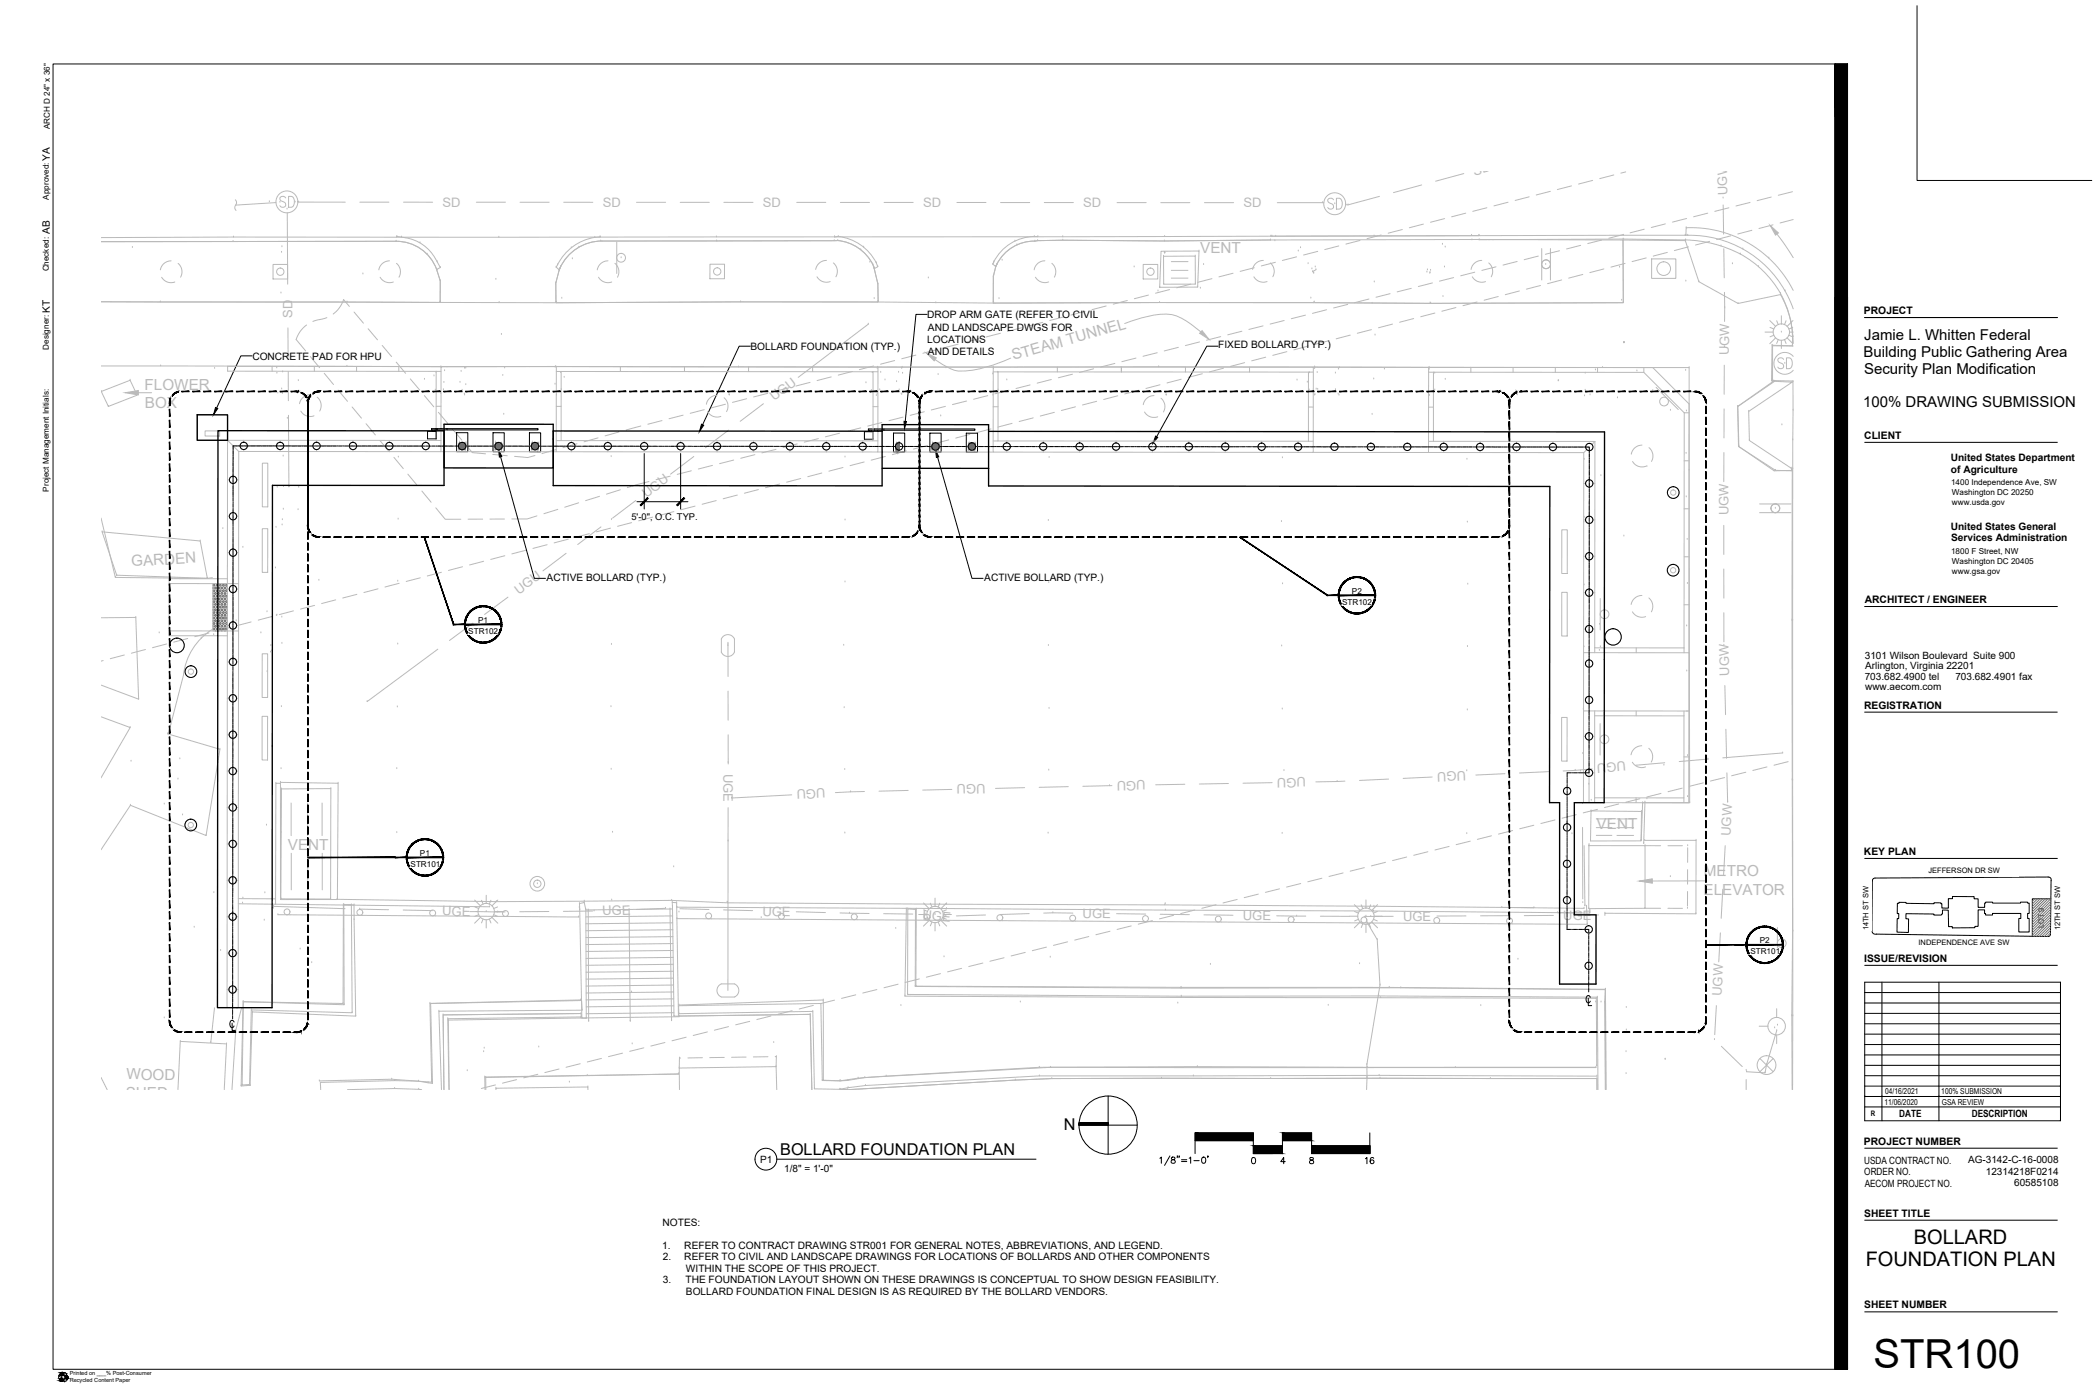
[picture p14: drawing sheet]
<svg xmlns="http://www.w3.org/2000/svg" width="914mm" height="610mm" viewBox="0 0 914 610" stroke-linecap="round" stroke-linejoin="round" font-family="sans-serif">
<defs><g id="words">
<text font-size="17.4" x="816.9" y="596.7">STR100</text>
<g font-size="8.7">
<text x="834.5" y="542.5">BOLLARD</text>
<text x="813.5" y="552.2">FOUNDATION PLAN</text>
</g>
<g font-size="7.1">
<text x="463.9" y="492.6">N</text>
<text x="340.2" y="503.8">BOLLARD FOUNDATION PLAN</text>
</g>
<g font-size="6.7" fill="#bababa">
<text x="523.4" y="110.2">VENT</text>
<text x="442" y="157.2" transform="rotate(-16 442 157.2)">STEAM TUNNEL</text>
<text x="63.1" y="170">FLOWER</text>
<text x="63.2" y="178">BOX</text>
<text x="57.3" y="247" transform="rotate(-3 57.3 247)">GARDEN</text>
<text x="696.2" y="361.4">VENT</text>
<text x="125.5" y="370.6">VENT</text>
<text x="742.9" y="382.1">METRO</text>
<text x="742.9" y="390.1">ELEVATOR</text>
<text x="55.1" y="470.7">WOOD</text>
<text x="54.9" y="478.7">SHED</text>
</g>
<g font-size="6.5">
<text x="812.9" y="148.3">Jamie L. Whitten Federal</text>
<text x="812.6" y="155.6">Building Public Gathering Area</text>
<text x="812.8" y="162.9">Security Plan Modification</text>
<text x="812.4" y="177.5">100% DRAWING SUBMISSION</text>
</g>
<g font-size="5.7" fill="#bababa">
<text x="643" y="76.5" transform="rotate(-15 643 76.5)">SD</text>
<text x="753.3" y="85" transform="rotate(-92 753.3 85)">UGW</text>
<text x="193" y="90.2">SD</text>
<text x="262.8" y="90.2">SD</text>
<text x="332.7" y="90.3">SD</text>
<text x="402.5" y="90.3">SD</text>
<text x="472.4" y="90.4">SD</text>
<text x="542.2" y="90.4">SD</text>
<text x="127.6" y="138.6" transform="rotate(-90 127.6 138.6)">SD</text>
<text x="753.9" y="154.9" transform="rotate(-90 753.9 154.9)">UGW</text>
<text x="337.6" y="175.1" transform="rotate(-37 337.6 175.1)">UGU</text>
<text x="281.9" y="217.3" transform="rotate(-37 281.9 217.3)">UGU</text>
<text x="753.7" y="224.8" transform="rotate(-90 753.7 224.8)">UGW</text>
<text x="226.2" y="259.4" transform="rotate(-37 226.2 259.4)">UGU</text>
<text x="754.1" y="294.6" transform="rotate(-91 754.1 294.6)">UGW</text>
<text x="708.8" y="332" transform="rotate(175 708.8 332)">UGU</text>
<text x="315.5" y="337.4" transform="rotate(90 315.5 337.4)">UGE</text>
<text x="429.7" y="341.9" transform="rotate(179 429.7 341.9)">UGU</text>
<text x="499.6" y="340.3" transform="rotate(179 499.6 340.3)">UGU</text>
<text x="569.4" y="339" transform="rotate(179 569.4 339)">UGU</text>
<text x="639.1" y="336.1" transform="rotate(177 639.1 336.1)">UGU</text>
<text x="359.8" y="343.8" transform="rotate(177 359.8 343.8)">UGU</text>
<text x="754.5" y="364.5" transform="rotate(-87 754.5 364.5)">UGW</text>
<text x="192.8" y="399.2" transform="rotate(1 192.8 399.2)">UGE</text>
<text x="262.8" y="399.2" transform="rotate(-2 262.8 399.2)">UGE</text>
<text x="332.5" y="399.2" transform="rotate(1 332.5 399.2)">UGE</text>
<text x="402.2" y="400.6" transform="rotate(6 402.2 400.6)">UGE</text>
<text x="472.1" y="400.2" transform="rotate(1 472.1 400.2)">UGE</text>
<text x="541.9" y="401.2" transform="rotate(1 541.9 401.2)">UGE</text>
<text x="611.8" y="401.6">UGE</text>
<text x="681.7" y="401.2">UGE</text>
<text x="750.7" y="434.3" transform="rotate(-87 750.7 434.3)">UGW</text>
</g>
<g font-size="4.5">
<text x="812.8" y="137">PROJECT</text>
<text x="812.9" y="191.4">CLIENT</text>
<text x="813.1" y="263">ARCHITECT / ENGINEER</text>
<text x="812.8" y="309.1">REGISTRATION</text>
<text x="812.8" y="372.7">KEY PLAN</text>
<text x="812.9" y="419.4">ISSUE/REVISION</text>
<text x="812.8" y="499.2">PROJECT NUMBER</text>
<text x="812.9" y="530.6">SHEET TITLE</text>
<text x="812.9" y="570.5">SHEET NUMBER</text>
</g>
<g font-size="4.4">
<text x="21.8" y="70" transform="rotate(-90 21.8 70)">YA</text>
<text x="21.8" y="101.9" transform="rotate(-90 21.8 101.9)">AB</text>
<text x="21.8" y="136.3" transform="rotate(-90 21.8 136.3)">KT</text>
<text x="404.3" y="138.8">DROP ARM GATE (REFER TO CIVIL</text>
<text x="404.3" y="149.5">LOCATIONS</text>
<text x="404.6" y="144.2">AND LANDSCAPE DWGS FOR</text>
<text x="327.2" y="152.7">BOLLARD FOUNDATION (TYP.)</text>
<text x="404.6" y="154.8">AND DETAILS</text>
<text x="531.2" y="151.9">FIXED BOLLARD (TYP.)</text>
<text x="110" y="156.9">CONCRETE PAD FOR HPU</text>
<text x="850.6" y="201.2">United States Department</text>
<text x="850.7" y="206.2">of Agriculture</text>
<text x="850.6" y="231.1">United States General</text>
<text x="850.7" y="236">Services Administration</text>
<text x="238.4" y="253.2">ACTIVE BOLLARD (TYP.)</text>
<text x="429.2" y="253.2">ACTIVE BOLLARD (TYP.)</text>
<text x="813.2" y="287.2">3101 Wilson Boulevard Suite 900</text>
<text x="813.3" y="291.7">Arlington, Virginia 22201</text>
<text x="813.1" y="296.4">703.682.4900 tel</text>
<text x="852.6" y="296.4">703.682.4901 fax</text>
<text x="813.3" y="300.7">www.aecom.com</text>
<text x="828.2" y="487.3">DATE</text>
<text x="859.8" y="487.3">DESCRIPTION</text>
<text x="331.4" y="507">P1</text>
<text x="812.8" y="507.4">USDA CONTRACT NO.</text>
<text x="858.2" y="507.3">AG-3142-C-16-0008</text>
<text x="341.9" y="510.9">1/8&quot; = 1'-0&quot;</text>
<text x="812.9" y="512.4">ORDER NO.</text>
<text x="865.9" y="512.3">12314218F0214</text>
<text x="813.1" y="517.4">AECOM PROJECT NO.</text>
<text x="878.3" y="517.2">60585108</text>
<text x="288.9" y="534.7">NOTES:</text>
<text x="288.7" y="544.6">1.</text>
<text x="298.4" y="544.6">REFER TO CONTRACT DRAWING STR001 FOR GENERAL NOTES, ABBREVIATIONS, AND LEGEND.</text>
<text x="289.1" y="549.6">2.</text>
<text x="298.4" y="549.6">REFER TO CIVIL AND LANDSCAPE DRAWINGS FOR LOCATIONS OF BOLLARDS AND OTHER COMPONENTS</text>
<text x="299.1" y="554.6">WITHIN THE SCOPE OF THIS PROJECT.</text>
<text x="289" y="559.5">3.</text>
<text x="298.9" y="559.5">THE FOUNDATION LAYOUT SHOWN ON THESE DRAWINGS IS CONCEPTUAL TO SHOW DESIGN FEASIBILITY.</text>
<text x="299.1" y="564.5">BOLLARD FOUNDATION FINAL DESIGN IS AS REQUIRED BY THE BOLLARD VENDORS.</text>
</g>
<text font-size="4.1" x="275.4" y="226.7">5'-0&quot;, O.C. TYP.</text>
<g font-size="3.5">
<text x="21.8" y="56.4" transform="rotate(-90 21.8 56.4)">ARCH D 24&quot; x 36&quot;</text>
<text x="21.3" y="87" transform="rotate(-90 21.3 87)">Approved:</text>
<text x="21.3" y="118.4" transform="rotate(-90 21.3 118.4)">Checked:</text>
<text x="21.3" y="152.5" transform="rotate(-90 21.3 152.5)">Designer:</text>
<text x="21.3" y="214.4" transform="rotate(-90 21.3 214.4)">Project Management Initials:</text>
<text x="850.8" y="211.6">1400 Independence Ave, SW</text>
<text x="851.1" y="215.9">Washington DC 20250</text>
<text x="851.2" y="220.3">www.usda.gov</text>
<text x="850.8" y="241.6">1800 F Street, NW</text>
<text x="851.1" y="245.9">Washington DC 20405</text>
<text x="851.2" y="250.3">www.gsa.gov</text>
<text x="585.2" y="263.8">STR102</text>
<text x="589.5" y="258.8">P2</text>
<text x="208.5" y="271.5">P1</text>
<text x="204.2" y="276.5">STR102</text>
<text x="183.1" y="373.1">P1</text>
<text x="179" y="378.1">STR101</text>
<text x="767.3" y="411.2">P2</text>
<text x="763.2" y="416.2">STR101</text>
<text x="822" y="477">04/16/2021</text>
<text x="846.5" y="477.1">100% SUBMISSION</text>
<text x="821.7" y="481.7">11/06/2020</text>
<text x="846.8" y="481.7">GSA REVIEW</text>
</g>
<g font-size="3.3">
<text x="840.9" y="380.8">JEFFERSON DR SW</text>
<text x="814.7" y="405.7" transform="rotate(-90 814.7 405.7)">14TH ST SW</text>
<text x="891.2" y="404.7" transform="rotate(-90 891.2 404.7)">LOT 9</text>
<text x="898.3" y="405.7" transform="rotate(-90 898.3 405.7)">12TH ST SW</text>
<text x="836.6" y="411.9">INDEPENDENCE AVE SW</text>
<text x="815.8" y="486.8">R</text>
</g>
<g font-size="2.4">
<text x="30.4" y="599.6">Printed on ___% Post-Consumer</text>
<text x="30.4" y="602.6">Recycled Content Paper</text>
</g>
</g></defs>
<!-- layer: V-SP|V-SITE-MISC -->
<g fill="none" stroke="#bababa" stroke-width=".44">
<path d="M694.5 78.7l-6.2 1.6M703.7 76.3l-6.1 1.6M708.9 75l-2.1 .5M620.7 97.7l-6.2 1.6M629.9 95.3l-6.1 1.6M639.1 93l-6.1 1.5M648.4 90.6l-6.2 1.6M657.6 88.2l-6.2 1.6M666.8 85.8l-6.1 1.6M676 83.4l-6.1 1.6M685.3 81.1l-6.2 1.5M717 100l-6.2 1.5"/>
<path d="M726.2 97.6l-6.2 1.6M735.4 95.3l-6.1 1.6M744.7 93l-6.2 1.5M753.9 90.6l-6.2 1.6M763.1 88.3l-6.1 1.5M772.3 85.9l-6.1 1.6M773.1 98l-6.1 1.6M781.6 83.6l-6.2 1.5M781.9 95.7l-5.7 1.5M507.4 111.8l13.8-.1v12.2h-13.8zM510.8 117.9h7.2M510.8 114.1h7.2"/>
<path d="M537.7 119.1l-6.2 1.6M546.9 116.7l-6.1 1.6M556.1 114.4l-6.1 1.6M565.4 112l-6.2 1.6M574.6 109.6l-6.2 1.6M583.8 107.2l-6.1 1.6M593 104.9l-6.1 1.5M602.2 102.5l-6.1 1.6M611.5 100.1l-6.2 1.6M643.1 118.7l-6.2 1.6M652.3 116.3l-6.1 1.6M661.6 114l-6.2 1.6"/>
<path d="M670.8 111.7l-6.2 1.5M680 109.3l-6.1 1.6M689.2 107l-6.1 1.6M690.2 119.7l-6.2 1.6M698.5 104.7l-6.2 1.5M699.4 117.3l-6.2 1.6M707.7 102.3l-6.1 1.6M708.6 114.9l-6.1 1.6M717.8 112.5l-6.1 1.6M727 110.1l-6.1 1.6M736.3 107.6l-6.2 1.7M745.5 105.3l-6.2 1.5"/>
<path d="M754.7 102.8l-6.1 1.7M763.9 100.4l-6.1 1.6M142.5 138.5l-6.1 1.7M152.4 133.6l-2.6-3a13 13 0 0 1-4.5 6.3M154.4 136.1l4.1 4.8M463.9 138.2l-6.2 1.6M473.1 135.8l-6.1 1.6M482.3 133.4l-6.1 1.6M491.6 131l-6.2 1.6M500.8 128.7l-6.2 1.6M510 126.3l-6.1 1.6M510.8 121.3h7.2"/>
<path d="M519.2 123.9l-6.1 1.6M528.5 121.5l-6.2 1.6M560 139.8l-6.2 1.5M569.2 137.4l-6.1 1.6M578.5 135.1l-6.2 1.5M587.7 132.7l-6.2 1.6M596.9 130.4l-6.1 1.6M606.2 128.1l-6.2 1.5M615.4 125.7l-6.2 1.6M616.4 138.9l-6.1 1.6M624.6 123.4l-6.1 1.5M625.7 136.5l-6.2 1.6"/>
<path d="M633.8 121l-6.1 1.6M634.9 134.1l-6.2 1.6M644.1 131.7l-6.2 1.6M653.3 129.3l-6.1 1.6M662.5 126.9l-6.1 1.6M671.7 124.5l-6.1 1.6M680.9 122.1l-6.1 1.6M133.7 141.7a12.4 12.4 0 0 0-4.6 6.3l4.2 5M135.3 155.5l4.1 4.9M160.5 143.3l4.1 4.9M166.7 150.6l4 4.9M172.8 157.9l4.1 4.9"/>
<path d="M380.9 159.6l-6.2 1.6M390.1 157.2l-6.1 1.6M399.3 154.8l-6.1 1.6M408.6 152.5l-6.2 1.5M417.8 150.1l-6.2 1.6M427 147.7l-6.2 1.6M436.2 145.3l-6.1 1.6M445.4 142.9l-6.1 1.6M454.7 140.6l-6.2 1.5M486.1 158.5l-6.1 1.5M495.4 156.1l-6.2 1.6M504.6 153.8l-6.2 1.6"/>
<path d="M513.8 151.5l-6.1 1.5M523.1 149.1l-6.2 1.6M532.3 146.8l-6.2 1.6M541.5 144.4l-6.1 1.6M542.7 158.2l-6.1 1.6M550.7 142.1l-6.1 1.6M551.9 155.8l-6.1 1.5M561.1 153.3l-6.1 1.7M570.3 150.9l-6.1 1.6M579.6 148.5l-6.2 1.6M588.8 146.1l-6.2 1.6M598 143.7l-6.1 1.6"/>
<path d="M607.2 141.3l-6.1 1.6M44.2 170.7l12.5-4.9 3.1 6.5-12.5 4.9zM60.3 171.3h5.8M141.4 162.8l4 4.9M147.5 170.1l4 4.9M153.5 177.5l4.1 4.8M178.9 165.2l4.1 4.9M185.1 172.5l4 4.9M191.2 179.8l4.1 4.9M307.1 178.6l-6.1 1.6M316.3 176.3l-6.1 1.6M325.6 173.9l-6.2 1.6"/>
<path d="M334.8 171.5l-6.2 1.6M344 169.1l-6.1 1.6M353.2 166.7l-6.1 1.6M362.5 164.4l-6.2 1.5M371.7 162l-6.2 1.6M403 179.5l-6.1 1.6M412.3 177.2l-6.2 1.6M421.5 174.9l-6.2 1.5M430.7 172.5l-6.1 1.6M440 170.2l-6.2 1.5M449.2 167.8l-6.2 1.6M458.4 165.5l-6.1 1.6"/>
<path d="M459.8 179.8l-6.2 1.6M467.6 163.2l-6.1 1.5M469 177.4l-6.2 1.6M476.9 160.8l-6.2 1.6M478.2 175l-6.1 1.6M487.4 172.6l-6.1 1.6M496.6 170.2l-6.1 1.6M505.8 167.8l-6.1 1.6M515.1 165.4l-6.2 1.6M524.3 163l-6.2 1.6M533.5 160.6l-6.2 1.6M159.6 184.8l4.1 4.9"/>
<path d="M165.7 192.1l4 4.9M171.8 199.4l4 4.9M197.3 187.1l4.1 4.8M203.4 194.4l2.6 3 5.7 .5M214.9 198.2l6.3 .5M233.2 198.6l-3.1 .9-5.7-.5M242.4 196.1l-6.1 1.7M251.6 193.5l-6.1 1.7M260.8 190.9l-6.1 1.8M270 188.4l-6.2 1.7M279.4 185.8l-6.4 1.7M288.7 183.4l-6.2 1.6"/>
<path d="M297.9 181l-6.2 1.6M329.2 198.3l-6.2 1.5M338.4 195.9l-6.2 1.6M347.6 193.6l-6.1 1.5M356.9 191.3l-6.2 1.5M366.1 188.9l-6.2 1.6M375.3 186.6l-6.1 1.5M384.5 184.2l-6.1 1.6M386 199l-6.1 1.7M393.8 181.9l-6.2 1.5M395.2 196.6l-6.1 1.6M404.4 194.2l-6.1 1.6"/>
<path d="M413.7 191.8l-6.2 1.6M422.9 189.4l-6.2 1.6M432.1 187l-6.1 1.6M441.3 184.6l-6.1 1.6M450.5 182.2l-6.1 1.6M177.9 206.8l4 4.9M184 214.1l4 4.9M252.3 219.3l-6 1.9M261.4 216.4l-6.1 1.9M270.5 213.6l-6.1 1.9M283 210l-9.5 2.6M292.2 207.6l-6.1 1.6"/>
<path d="M301.4 205.3l-6.1 1.6M310.7 202.9l-6.2 1.6M312.3 218.3l-6.2 1.6M319.9 200.6l-6.1 1.6M321.5 215.9l-6.1 1.6M330.7 213.5l-6.1 1.6M339.9 211.1l-6.1 1.6M349.2 208.7l-6.2 1.6M358.4 206.3l-6.2 1.6M367.6 203.8l-6.2 1.7M376.8 201.5l-6.1 1.5M44.5 231.9l42.8 4 3.1 16.3-39.5-1.4z"/>
<path d="M190 221.4l4.2 5h6.7M210.5 226.4h-6.4M220 226.3h-6.4M229.3 239.9l-6.1 1.6M234.1 225l-4.2 1.3h-6.7M238.6 237.5l-6.2 1.6M243.2 222.1l-6 1.9M247.8 235.1l-6.2 1.6M257 232.7l-6.2 1.6M266.2 230.3l-6.1 1.6M275.4 227.9l-6.1 1.6M284.6 225.5l-6.1 1.6"/>
<path d="M293.8 223.1l-6.1 1.6M303.1 220.7l-6.2 1.6M155.6 259.2l-6.1 1.6M164.8 256.8l-6.1 1.6M174 254.4l-6.1 1.6M183.3 252l-6.2 1.5M192.5 249.5l-6.2 1.7M201.7 247.1l-6.1 1.6M210.9 244.7l-6.1 1.7M220.1 242.3l-6.1 1.6M81.9 278.4l-6.2 1.6M91.1 276l-6.2 1.6"/>
<path d="M100.3 273.6l-6.1 1.6M109.5 271.2l-6.1 1.6M118.7 268.8l-6.1 1.6M127.9 266.4l-6.1 1.6M137.2 264l-6.2 1.6M146.4 261.6l-6.2 1.6M45 288l-.9 .3M54.2 285.6l-6.1 1.6M63.4 283.2l-6.1 1.6M72.7 280.8l-6.2 1.6M752 339.1l-6.2 1.5M761.3 336.7l-6.2 1.6"/>
<path d="M770.5 334.4l-6.2 1.6M779.7 332.1l-6.1 1.6M122.7 344l21.6-.1-.1 48.1-21.7-.1zM127 350.2v14.2M134.1 350.2v14.2M140.5 350.2v14.2M668.8 359.8l-6.1 1.6M678.1 357.5l-6.2 1.6M687.3 355.2l-6.1 1.6M693.8 353.6l22 .2-.2 12.9h-22.1zM696.1 357.1h6.8M696.6 352.9l-6.2 1.5"/>
<path d="M705.1 357.1h7.2M705.8 350.6l-6.2 1.5M715 348.3l-6.1 1.5M717.3 349.8l-.6 18M724.3 346l-6.2 1.5M733.5 343.7l-6.1 1.5M742.8 341.4l-6.2 1.5M127 372.1v15.9M134.2 372.1v15.9M140.5 372.1v15.9M594.9 378.3l-6.2 1.6M604.2 376l-6.2 1.6"/>
<path d="M613.4 373.7l-6.2 1.6M622.6 371.4l-6.1 1.5M631.9 369.1l-6.2 1.5M641.1 366.8l-6.1 1.5M650.4 364.5l-6.2 1.5M659.6 362.2l-6.2 1.5M696.1 364.3h6.8M696.1 360.9h6.8M705.1 364.3h7.2M705.1 360.9h7.2M511.7 399.1l-6.1 1.6M521 396.8l-6.2 1.6"/>
<path d="M530.2 394.5l-6.1 1.6M539.5 392.2l-6.2 1.5M548.7 389.9l-6.2 1.5M557.9 387.6l-6.1 1.5M567.2 385.3l-6.2 1.5M576.4 383l-6.1 1.5M585.7 380.7l-6.2 1.5M428.6 419.9l-6.2 1.6M437.8 417.6l-6.2 1.6M447.1 415.3l-6.2 1.5M456.3 413l-6.2 1.5M465.5 410.7l-6.1 1.5"/>
<path d="M474.8 408.4l-6.2 1.5M484 406.1l-6.1 1.5M493.3 403.7l-6.2 1.6M502.5 401.4l-6.2 1.6M354.6 438.4l-6.1 1.6M363.9 436.1l-6.2 1.6M373.1 433.8l-6.1 1.5M382.4 431.5l-6.2 1.5M391.6 429.2l-6.1 1.5M400.8 426.9l-6.1 1.5M410.1 424.6l-6.2 1.5M419.3 422.2l-6.1 1.6"/>
<path d="M271.5 459.2l-6.2 1.5M280.7 456.9l-6.1 1.5M290 454.6l-6.2 1.5M299.2 452.3l-6.2 1.5M308.5 450l-6.2 1.5M317.7 447.7l-6.2 1.5M326.9 445.4l-6.1 1.5M336.2 443l-6.2 1.6M345.4 440.7l-6.1 1.6M216 473.1l-6.1 1.5M216.3 475.1l-.1-.6 40.1-.5 .1 1.1M225.3 470.8l-6.2 1.5"/>
<path d="M234.5 468.5l-6.1 1.5M243.8 466.1l-6.2 1.6M253 463.8l-6.2 1.6M262.2 461.5l-6.1 1.6M295.8 468.3l-84 1.5 .1 5.3"/>
</g>
<!-- layer: V-SP|V-SITE-MISC-TEXT -->
<path d="M438 150.8l3.4 12 69.2-32.5zM441.4 162.8l69.2-32.5 3.4 12z" fill="#fff" stroke="#fff" stroke-width=".44"/>
<!-- layer: V-SP|V-ROAD-CURB -->
<g fill="none" stroke="#bababa" stroke-width=".44">
<path d="M173.1 103.1a20.2 20.2 0 0 1 13.7 5.7l2.4 3 2.8 4.8-1.6 .9a18.7 18.7 0 0 0-17.7-12.3l-128.6 .2M259.4 103.5a22.1 22.1 0 0 0-16.3 11.9M261.7 103.3l-2.3 .2M363.9 103.3a17.4 17.4 0 0 1 10.7 3.1 20.4 20.4 0 0 1 8.1 9.9l-1.5 .8a18.4 18.4 0 0 0-17.4-12.1l-101.3 .1a20.1 20.1 0 0 0-18.6 12.6l-1.4-1.2 .7-1.1M451.2 105.1a18.2 18.2 0 0 0-17 11.2M452.6 103.2a19.9 19.9 0 0 0-19.7 12l1.3 1M554 104.6l-46.3 .5-44.3-.4-12.1 .4M573.8 117.6l-1.4 .8M644.8 104.5l63-.3 27.2 .4a47.5 47.5 0 0 1 41.4 23.3 43.1 43.1 0 0 1 5.4 18.8M734.9 102.6a47.9 47.9 0 0 1 47 32.1M781.8 146.7l.1 3M781.8 166.4l-.1 308.7"/>
<path d="M122.3 341.6h.1M147.1 392.2l-24.8 .1v-50.7h-2l-.1 52.7 93.3 1.1M295.1 395.6l303.8 1.6 90.6 .9M693.2 396.6v1.6l-14.1-.2"/>
</g>
<!-- layer: V-SP|V-BLDG-MISC -->
<path d="M692.8 368.7l24.5 .1v27.3l-24.5 .1zM77.6 475.1l1-21 20.2 1.1-1 19.9" fill="none" stroke="#bababa" stroke-width=".44"/>
<!-- layer: V-SP|V-BLDG -->
<path d="M296.3 475.1l-.1-9.4 42.2-.6 .3 10" fill="none" stroke="#bababa" stroke-width=".44"/>
<!-- layer: V-SP|V-BLDG-OVHD -->
<g fill="none" stroke="#bababa" stroke-width=".44">
<path d="M717.3 368.8h6.8M727.3 368.8h6.4M735.9 379.2v6.4M735.9 369.7v6.3M717.3 396.1h6.8M727.3 396.1h6.4M735.9 388.7l-.1 6.4M296.8 461.4h-.5l-.1 4.3M306.3 461.2l-6.4 .1M315.8 461.1l-6.3 .1M325.3 460.9l-6.3 .1M334.9 460.8l-6.4 .1"/>
<path d="M338 460.7h.5l-.1 4.4"/>
</g>
<!-- layer: V-SP|V-SITE-CONC -->
<g fill="none" stroke="#bababa" stroke-width=".44">
<path d="M506.3 109.6l16.5-.1-.6 15.7-16.5 .1zM252.7 394l2.1-.5 .7 3.2 .1 47.3-1.9-.1zM293.1 393.5l2 .1 .7 49.5h-1.9zM293.3 396.4l-37.8 .4M293.3 399.4l-37.8 .4M293.3 402.4l-37.8 .4M293.4 405.4l-37.9 .4M293.4 408.4l-37.9 .4M293.4 411.5l-37.9 .4M293.5 414.5l-38 .4M293.5 417.5l-38 .4M293.6 420.5l-38 .4"/>
<path d="M293.6 423.5l-38 .4M293.7 426.5l-38.1 .4M293.7 429.5l-38.1 .5M293.7 432.6l-38.1 .4M293.8 435.6l-38.2 .4M293.8 438.6l-38.2 .4M293.9 441.6l-38.3 .4M193.6 475.1l-.4-32.6 60.1-.5 .2 1.4-58.2 .8 .5 30.9"/>
</g>
<!-- layer: V-SP|V-SWLK-CONC -->
<path d="M44.1 131.6l198.5 .4 140-.3 50.7 .5 139.7-.2 50.9 .3 83.9-.3-.1-27.3 27.2 .2 5.9 17.9 17.1 9.5 18.5-3.8a39.6 39.6 0 0 1 5.2 22.3l-8.9-.2-.2 15.5 .9 .1-15.7 11 .4 17.5 16.1 10.4 7.3 .2v269.8M44.1 159.6l692.5 .7 .2 189.7h-20.5l-.6 16.5M717.2 366.5l22.4-.1-.1 32.1-39.7-.3v1M700.1 430.9l.2 44.2" fill="none" stroke="#bababa" stroke-width=".44"/>
<!-- layer: V-SP|V-ROAD-CONC -->
<path d="M190.4 117.6l1.6 4.9-.1 9.1M243.9 117.7l-1.5 5.7v8.5M381.1 116.6l1.7 7.2 .1 7.7M434.2 116.3l-1.1 4.2v11.4M572.4 118.4l.4 .7M781.9 150.9l-9-.1v15.1l9 .3M296.1 443.3l-100.6 1.5 .4 30.3M296.2 443.1l57.1-.8 .7 32.8M295.8 468.3l-84.4 1.3 .1 5.5M366.3 475.1h3.5M370 475.1l88.6-4.8 47.9-.1 189.9 .1v4.8" fill="none" stroke="#bababa" stroke-width=".44"/>
<!-- layer: V-SP|V-ROAD-GRVL -->
<path d="M44.1 225.9l6.2 25.9M50.4 251.8l40 .4 2.2-.3M44.1 269.4l15.1-.2 1.2 35.7-16.3-6.2M92.5 274.5a26.9 26.9 0 0 0-12.5 19.8l-6.6 25.8M44.1 312.6l12.7 4.6-12.7 22M73.1 320l22.8 6.7-6 37.6-33-13.2-12.8 19.4" fill="none" stroke="#bababa" stroke-width=".44"/>
<!-- layer: V-SP|V-POWR-INST -->
<g fill="none" stroke="#bababa" stroke-width=".44">
<path d="M771.7 139.8l2.5 2.5M774.7 139.9l.7 1.6M776.8 137.7v3.6M778.8 139.9l-.7 1.6M781.8 139.8l-2.5 2.5M769.6 144.8h3.6M771.8 142.8l1.7 .7M773.5 146.2l-1.7 .7M774.2 147.4l-2.5 2.5M775.4 148.1l-.7 1.7M776.8 148.4v3.6M778.1 148.1l.7 1.7"/>
<path d="M779.3 147.4l2.5 2.5M780.1 146.2l1.6 .7M780.3 144.8h1.6M781.7 142.8l-1.6 .7M315.2 277.6a3.1 3.1 0 0 1 5.1 1v5.7a3.1 3.1 0 0 1-2.9 2 3.1 3.1 0 0 1-2.9-2v-5.7zM204.9 397.5h3.5M207 392.5l2.5 2.5M207.1 395.5l1.6 .6M208.7 398.9l-1.6 .7M210 392.6l.6 1.6M212 390.4v3.5M214.1 392.6l-.7 1.6"/>
<path d="M215.3 398.9l1.7 .7M215.6 397.5h3.6M217 395.5l-1.7 .6M217.1 392.5l-2.6 2.5M400.6 398.8h3.6M402.7 393.7l2.5 2.6M402.8 396.7l1.6 .7M405.7 393.8l.7 1.7M407.7 391.6v3.6M409.8 393.8l-.7 1.7M411.3 398.8h3.6M412.7 396.7l-1.7 .7"/>
<path d="M412.8 393.7l-2.5 2.6M588.5 399.5h3.5M590.6 394.5l2.5 2.5M590.7 397.5l1.6 .7M593.6 394.6l.6 1.6M595.6 392.4v3.5M597.7 394.6l-.7 1.6M599.2 399.5h3.6M600.6 397.5l-1.7 .7M600.7 394.5l-2.6 2.5M209.5 400l-2.5 2.6M210.6 400.8l-.6 1.7"/>
<path d="M212 401.1v3.6M213.4 400.8l.7 1.7M214.5 400l2.6 2.6M404.4 400.1l-1.6 .7M405.2 401.3l-2.5 2.5M406.4 402.1l-.7 1.6M407.7 402.4v3.5M409.1 402.1l.7 1.6M410.3 401.3l2.5 2.5M411 400.1l1.7 .7M592.3 400.9l-1.6 .7M593.1 402.1l-2.5 2.5"/>
<path d="M594.2 402.8l-.6 1.7M595.6 403.1v3.6M597 402.8l.7 1.7M598.1 402.1l2.6 2.5M598.9 400.9l1.7 .7M313.5 429.7l1.1-.7h5.7a3.1 3.1 0 0 1 1.9 2.9 3.1 3.1 0 0 1-1.9 2.9h-5.8a3.1 3.1 0 0 1-1-5.1zM596.1 469.8l-.2 5.3"/>
<circle cx="776.8" cy="144.8" r="3.6"/>
<circle cx="212" cy="397.5" r="3.6"/>
<circle cx="407.7" cy="398.8" r="3.6"/>
<circle cx="595.6" cy="399.5" r="3.6"/>
</g>
<!-- layer: V-SP|V-ROAD-ASPH -->
<path d="M44.1 103.6l419.3-.4 271.7-.6 .2-3.3a50 50 0 0 1 46.6 27.3M757.8 177.3l16-11 7.7 .3-19 12.8 .3 12.7 18.3 12.1 .3 .9-7.8 .2-15.4-10.6zM122.3 341.2l25.1 .3-.3 50.7M690.7 368.7l.4 26.3M147 392.1l69.4 1.1 76.5-.6 24.3 1.1 190.7 .9 161 1.2M654.9 395.7l35.8 .4" fill="none" stroke="#bababa" stroke-width=".44"/>
<!-- layer: V-SP|V-WALL -->
<g fill="none" stroke="#bababa" stroke-width=".44">
<path d="M395.2 396.3l-.6 38.1 301.5 .9 .2 29.4M399.6 396.5l-.2 33.5 115.6 .5 90.8 .1 94.3 .8 .2 43.7M106 436.8l43.6 .8 .1-43h4.7l.7 48.5-45.1-1.8-1 32-3.9 .3zM106.1 436.8l44 1.3-.2-43.6 3.3 .1 .4 47-44-1.2-.8 32.5-3.2 .2zM253.2 436l-65.7 1.5 .7 34.4-17.4-1.3-31.6 .7M296.1 438.2l62.9-2.2v35l7.5 .3 7.7-1.2 12.2-.9 66.8-3.8 68.9-.3 173.8 .3M253.3 442l-60.1 .5 .4 32.6M296.2 443.1l57.1-.8 .7 32.8M139.8 475.1l-.1-3.1 32.4-.8 10.4 .2 6.1 1-.8-34.8 65.8-1.3 .2 4.2-62.4 .4 1.1 34.2M151.5 475.1l20.6-.4 11.8 .4M366.3 475.1h3.5M370 475.1l88.6-4.8 47.9-.1 189.9 .1v4.8"/>
<path d="M695.9 465.5l-237.8-.1-81 4.5-7.4 1.2-11.1 .1-.7-33.6-62 .9 .1 3.5 58.4-1 .7 33.8 11.1 .2 11.2-1.7 75.8-4.1 148.2-.3 94.9 .4M696.8 475.1l-.3-40.3-95.3-.5-86.1 .1-119.4-.8 .2-37.3 3.3 .3-.1 33.5 115.9 .8 95.8-.2 89.2 .8-.3 5.6 .3 38"/>
</g>
<!-- layer: V-SP|V-FENC-GRAL -->
<g fill="none" stroke="#bababa" stroke-width=".44">
<path d="M121.2 398.9l131.1 1M691.8 395.2l.3 7.8-396.9-2.4"/>
<circle cx="125.2" cy="397.6" r="1.28"/>
<circle cx="156.9" cy="397.9" r="1.28"/>
<circle cx="188.7" cy="398.1" r="1.28"/>
<circle cx="220.4" cy="398.3" r="1.28"/>
<circle cx="309" cy="399.4" r="1.28"/>
<circle cx="340.7" cy="399.6" r="1.28"/>
<circle cx="372.5" cy="399.8" r="1.28"/>
<circle cx="404.2" cy="400" r="1.28"/>
<circle cx="436" cy="400.2" r="1.28"/>
<circle cx="467.7" cy="400.4" r="1.28"/>
<circle cx="499.5" cy="400.6" r="1.28"/>
<circle cx="531.2" cy="400.8" r="1.28"/>
<circle cx="563" cy="401" r="1.28"/>
<circle cx="594.7" cy="401.2" r="1.28"/>
<circle cx="626.5" cy="401.4" r="1.28"/>
<circle cx="658.2" cy="401.6" r="1.28"/>
</g>
<!-- layer: V-SP|V-RAIL -->
<path d="M256.5 396.8l.2 48.5M274.3 396.6l.5 48.7M292.2 396.4l.6 48.6" fill="none" stroke="#bababa" stroke-width=".44"/>
<!-- layer: V-SP|V-STRM-PIPE -->
<g fill="none" stroke="#bababa" stroke-width=".44">
<path d="M638.3 75.7l-12.3 3.3M125.3 92.7l.1 31.2M130.2 88.1h.1M130.2 88.1l20.4 .1M156.9 88.2h12.7M176 88.2h12.7M207.7 88.2h12.7M226.8 88.2h12.7M245.8 88.2h12.7M277.6 88.2h12.7M296.6 88.2h12.7M315.7 88.2l12.7 .1"/>
<path d="M347.4 88.3h12.7M366.5 88.3h12.7M385.5 88.3h12.7M417.3 88.3h12.7M436.3 88.3h12.7M455.4 88.3h12.7M487.1 88.3h12.7M506.2 88.4h12.7M525.2 88.4h12.7M557 88.4h20.3M601.5 85.6l-13.7 3.7h-1M619.9 80.7l-12.3 3.3"/>
<path d="M125.6 143v12.7M125.7 162v12.7M125.8 181.1l.2 31.2M126 212.3h.1"/>
</g>
<!-- layer: V-SP|V-POWR-UNDR -->
<g fill="none" stroke="#bababa" stroke-width=".44">
<path d="M317.4 280.5l.1 14.5M317.5 301.4v12.7M317.5 320.4v12.7M317.5 352.2l-.1 79.7M690.1 360.8l.1 31.2M119.3 395.2l31.1 1M156.8 396.4l12.7 .3M175.8 396.8l12.7 .3M207.6 397.5l12.7 .1M239.3 397.5l-12.7 .1M258.4 397.3l-12.7 .1M290.1 396.1l-12.7 .5"/>
<path d="M296.5 396.3l12.7 .3M315.5 396.8l12.7 .3M347.2 397.6l12.7 .3M366.3 398.1l12.7 .2M385.3 398.4l12.7 .2M429.7 399l-12.7 .4M448.8 398.4l-12.7 .4M455.1 398.2h12.7M486.9 398.4l12.7 .2M505.9 398.7l12.7 .1M525 398.9l12.6 .2M556.7 399.3l12.7 .2"/>
<path d="M575.7 399.5l12.7 .1M607.5 399.6h-12.7M639.2 399.4l-12.7 .1M658.3 399.3h-12.7M677.4 399.2l-12.7 .1M596.2 402.4l4.3 7.3 1.2 19.8-5.7 34.7 .1 5.6M93.5 439.5l-1.6 15.2M105.3 439.5l-2.5 9.9-1.7 25.7"/>
</g>
<!-- layer: V-SP|V-UNID-UNDR -->
<g fill="none" stroke="#bababa" stroke-width=".44">
<path d="M378.6 141.4l-30.5 23.1M332.9 176.1l-10.1 7.6M302.5 199.1l-10.1 7.6M317.7 187.6l-10.1 7.6M277.2 218.2l-10.1 7.7M262 229.8l-10.1 7.6M246.9 241.3l-10.2 7.6M206.2 271.7l-10.2 7.6M221.5 260.4l-10.2 7.5M190.9 283.1l-30.8 22.8M605.5 339.7l-12.7 .6M624.5 338.8l-12.7 .6"/>
<path d="M656.2 337.4l-12.7 .6M675.3 336.5l-12.7 .6M694.3 335.3l-12.7 .9M725.9 332.6l-12.6 1.1M744.9 331l-12.7 1.1M777.3 328.3l-26.1 2.2M345.2 346.6l-26.1 1.4M377 345.1l-12.7 .5M396 344.7l-12.7 .3M415.1 344.2l-12.7 .3M446.8 343.5l-12.7 .3M465.8 343l-12.7 .3"/>
<path d="M484.9 342.6l-12.7 .3M516.6 342l-12.7 .2M535.7 341.6l-12.7 .3M554.7 341.3l-12.7 .2M586.5 340.6l-12.7 .3"/>
</g>
<!-- layer: V-SP|V-WATR-UNDR -->
<g fill="none" stroke="#bababa" stroke-width=".44">
<path d="M751.4 89.4l.2 12.7M751.7 108.4l.2 12.7M752 127.5v12.7M751.9 159.2l-.1 12.7M751.8 178.3l-.1 12.7M751.7 197.3v12.7M751.7 229.1v12.7M751.7 248.1v12.7M751.7 267.2v12.7M752.1 298.9l.3 12.7M752.6 318l.3 12.7M753 337l.3 12.7"/>
<path d="M752.3 368.7l-.7 12.7M751.2 387.7l-.7 12.7M750.2 406.8l-.7 12.7M748.4 438.5l-.7 12.7M750.6 456.2l9.1 8.9M774.7 449.4l-4.4 14.8-.6 3.6-8.1-.5M761.4 470.7v4.4"/>
</g>
<!-- layer: V-SP|V-FENC -->
<g fill="none" stroke="#bababa" stroke-width=".44">
<circle cx="234.3" cy="385.4" r="3.2"/>
<circle cx="234.3" cy="385.4" r="1.6"/>
</g>
<!-- layer: V-SP|V-STRM-MHOL -->
<g fill="none" stroke="#bababa" stroke-width=".44">
<path d="M124.6 86.3a1.26 1.26 0 0 0-1.6-.7 1.26 1.26 0 0 0-.8 1.6l2 1.1a1.19 1.19 0 0 1-.5 2.1h-.7l-1-.7M125.8 85.6h1.3a2.8 2.8 0 0 1 0 4.8h-1.3zM581.5 87.1a1.25 1.25 0 0 0-1.6-.7 1.25 1.25 0 0 0-.7 1.6l1.6 .9a1.2 1.2 0 0 1 .7 1.2 1.2 1.2 0 0 1-.9 1.1h-.7l-.9-.7M582.8 86.4h1.2a2.8 2.8 0 0 1 0 4.8h-1.2zM777.7 156.7a1.26 1.26 0 0 0-1.6-.7 1.26 1.26 0 0 0-.7 1.6l2 1.1a1.17 1.17 0 0 1-.6 2.1l-1.2-.3-.4-.4M779 156h1.3a2.79 2.79 0 0 1 0 4.8h-1.3zM781.9 155.4a4.8 4.8 0 0 0-6.9-.4 4.8 4.8 0 0 0 0 6.9 4.8 4.8 0 0 0 6.9-.4"/>
<circle cx="125.1" cy="88" r="4.8"/>
<circle cx="582" cy="88.8" r="4.8"/>
</g>
<!-- layer: V-SP|V-SITE-SIGN -->
<g fill="none" stroke="#bababa" stroke-width=".44">
<path d="M268.9 105.6v13.7M672.3 108.4v13.7M676.1 108.4v13.7M722.1 168.9l9.7 9.7M767.3 219.7h13.7M767.3 223.6h13.7M775 404.4v13.8"/>
<circle cx="270.8" cy="112.4" r="1.92"/>
<circle cx="674.2" cy="115.2" r="1.92"/>
<circle cx="725.6" cy="175.1" r="1.92"/>
<circle cx="774.1" cy="221.6" r="1.92"/>
<circle cx="776.9" cy="411.3" r="1.92"/>
</g>
<!-- layer: V-SP|V-WATR-STRC -->
<g fill="none" stroke="#bababa" stroke-width=".44">
<path d="M774.7 439.9v3.8M767.1 447.5h3.8M774.7 451.3v3.8M767.4 461.6l5.8 5.8M773.2 461.6l-5.8 5.8"/>
<circle cx="774.7" cy="447.5" r="3.8"/>
<circle cx="770.3" cy="464.4" r="4.1"/>
</g>
<!-- layer: V-SP|TOP-PNTS -->
<g fill="none" stroke="#bababa" stroke-width=".44">
<path d="M117.4 88h.1M122.1 88.2h.1M125.2 91.2h.1M128.7 88.1h.1M576.7 88.4h.1M582 88.9h.1M587.8 89.3h.1M735.3 99.3h.1M751.3 86.4h.1M57.7 107.9h.1M101.6 105.3h.1M101.8 103.4h.1"/>
<path d="M122.8 110h.1M122.9 107.6h.1M158.2 119.5h.1M172.7 105.2h.1M172.9 103.4h.1M173.1 103.1h.1M175.1 103.4h.1M183.1 105.9h.1M186.2 110.8h.1M190.4 117.6h.1M190.4 117.5h.1M190.6 114.1h.1"/>
<path d="M192 116.6h.1M217.5 103.5h.1M242.5 116.5h.1M243.2 115.4h.1M243.9 117.7h.1M244.1 117.2h.1M244.5 116.2h.1M249.1 108h.1M249.6 112.8h.1M252.4 107.8h.1M259.4 103.5h.1M261.7 103.3h.1"/>
<path d="M261.7 103.4h.1M262 105.1h.1M270.8 112.4h.1M312.4 103.3h.1M312.5 105.1h.1M363.8 105h.1M363.9 103.3h.1M365.3 104.9h.1M365.5 103.1h.1M375.3 108.9h.1M376.6 107.8h.1M379.3 114.3h.1"/>
<path d="M380.6 115.3h.1M381.1 116.6h.1M381.2 117.1h.1M382.1 114.6h.1M382.7 116.3h.1M432.9 115.2h.1M433.4 114.2h.1M434.2 116.3h.1M434.2 116.1h.1M434.7 115.2h.1M437 113.5h.1M442.6 105.1h.1"/>
<path d="M443.5 106.8h.1M451 103.2h.1M451.3 105.1h.1M452.5 104.9h.1M452.6 103.2h.1M463.4 103.2h.1M463.4 104.7h.1M494.6 116.4h.1M507.4 111.8h.1M507.7 105.1h.1M507.7 110.2h.1M507.8 110.3h.1"/>
<path d="M507.8 103.1h.1M507.8 110.2h.1M507.9 110.3h.1M521.2 111.7h.1M522.8 109.5h.1M524.8 115.4h.1M554 104.6h.1M554.1 103h.1M554.6 102.9h.1M555.9 105h.1M556.3 103h.1M566.1 109.5h.1"/>
<path d="M567.1 108h.1M570.4 115h.1M572.1 117.3h.1M572.4 118.4h.1M572.8 119.1h.1M573.5 116.4h.1M573.8 117.6h.1M599.2 102.9h.1M622.2 118.6h.1M622.4 117.7h.1M623.5 119.1h.1M623.6 118.9h.1"/>
<path d="M623.8 117.9h.1M629 106.5h.1M629.9 116.4h.1M630.2 107.7h.1M641.7 102.7h.1M641.9 104.6h.1M644.9 102.6h.1M644.9 102.8h.1M645 104.5h.1M674 115.3h.1M706.2 116.5h.1M707.7 104.7h.1"/>
<path d="M707.8 104.2h.1M707.9 102.6h.1M734.9 102.6h.1M734.9 104.9h.1M735 104.6h.1M735.1 102.6h.1M735.9 102.6h.1M750.4 107.2h.1M755.4 115h.1M758.9 110.8h.1M760 108.6h.1M766.8 116.3h.1"/>
<path d="M771.3 112.5h.1M69.9 131.7h.1M122.5 127.8h.1M127 131.8h.1M151.3 131.7h.1M191.9 131.6h.1M192 131.9h.1M192 122.5h.1M216.2 121.8h.1M217.6 131.9h.1M242.4 123.4h.1M242.4 131.9h.1"/>
<path d="M242.6 132h.1M245 130.1h.1M323 131.6h.1M381.2 130.2h.1M382.6 131.7h.1M382.8 123.8h.1M382.9 131.5h.1M404.8 121.2h.1M408.1 132.1h.1M433.1 131.9h.1M433.1 120.5h.1M433.3 132.2h.1"/>
<path d="M435.6 130.2h.1M504.9 126.9h.1M505.6 131.9h.1M505.7 125.3h.1M507.4 123.9h.1M521.2 123.9h.1M522.2 125.2h.1M523.4 125.7h.1M571.6 130h.1M573 132h.1M573.1 131.7h.1M598.3 132.3h.1"/>
<path d="M599.3 123h.1M623.6 132.1h.1M623.9 132.3h.1M629.2 129.3h.1M707.1 130.9h.1M707.8 132h.1M735.1 122.6h.1M740.8 122.8h.1M752.1 134.1h.1M757.9 132.3h.1M776.4 127.9h.1M776.4 128.5h.1"/>
<path d="M778.3 126.8h.1M70.1 159.6h.1M151.3 159.7h.1M192.3 159.9h.1M218.6 145.8h.1M242.3 159.8h.1M378.6 141.4h.1M409.2 146.6h.1M505.2 159.9h.1M599.6 146.1h.1M708.1 149.4h.1M751.9 151.2h.1"/>
<path d="M772.7 150.6h.1M772.9 150.8h.1M776.8 144.8h.1M778.3 158.4h.1M780.9 140.4h.1M781.6 150.8h.1M781.8 146.7h.1M44.2 170.7h.1M47.3 177.2h.1M56.7 165.8h.1M93.6 160.6h.1M120.7 160.4h.1"/>
<path d="M120.7 162.7h.1M121.1 171.4h.1M122.8 169.6h.1M123.1 171h.1M123.1 171.6h.1M123.2 162.2h.1M130.1 166h.1M185.1 165.4h.1M189.2 163.9h.1M189.8 170.1h.1M190.1 162.3h.1M192.2 171.6h.1"/>
<path d="M192.4 160.3h.1M193.4 169.9h.1M193.6 166.8h.1M193.9 161.7h.1M200.6 166.7h.1M201.1 161.9h.1M201.5 170.2h.1M202.5 171.8h.1M202.6 172.2h.1M202.6 160.5h.1M203.1 160.5h.1M203.1 167.7h.1"/>
<path d="M219.2 163.7h.1M220 160.4h.1M242 167.5h.1M242.1 160.1h.1M242.6 172.3h.1M244.4 162.4h.1M244.7 169.9h.1M246 164.5h.1M317.9 172.1h.1M318.1 172.2h.1M322 160h.1M377.6 166.9h.1"/>
<path d="M380 170.3h.1M380.4 162.5h.1M382.1 172.5h.1M382.5 160.6h.1M382.5 171.8h.1M382.6 160.1h.1M383.6 170h.1M384 162.4h.1M385.9 165.7h.1M391 166.4h.1M391.8 162.3h.1M392.1 170h.1"/>
<path d="M393 171.7h.1M393.2 160.7h.1M393.2 172h.1M393.4 160.2h.1M393.6 162.8h.1M409.1 163.3h.1M412.4 160.4h.1M432.9 163h.1M433 172.3h.1M433.1 160.1h.1M433.2 160.7h.1M435.1 162.3h.1"/>
<path d="M435.2 170.1h.1M439 165.7h.1M508.4 172.2h.1M508.6 172.3h.1M565.6 165.7h.1M570.1 166.6h.1M570.8 170h.1M570.9 162.5h.1M573.2 172.2h.1M573.2 160.7h.1M573.3 160h.1M573.4 172.1h.1"/>
<path d="M573.9 169.7h.1M574.4 162.4h.1M574.6 169.8h.1M582.3 162.7h.1M582.3 169.9h.1M583.5 171.8h.1M583.6 160.9h.1M583.9 172.3h.1M584 160.4h.1M599 165.2h.1M603.7 160.9h.1M623.2 160.2h.1"/>
<path d="M623.2 161h.1M623.3 172.4h.1M625.6 162.7h.1M625.6 170.1h.1M630.2 165.4h.1M679.4 166.1h.1M679.6 166h.1M690.9 172.6h.1M691.2 170.2h.1M691.2 162.7h.1M693.3 172.2h.1M695.7 161.3h.1"/>
<path d="M698.8 160.3h.1M705.3 173.5h.1M713.8 161.7h.1M720.7 170.3h.1M728.4 178.9h.1M735 161.5h.1M735.4 179.2h.1M736.6 160.3h.1M757.7 177.2h.1M762.5 179.4h.1M772.5 166.1h.1M772.9 165.9h.1"/>
<path d="M773.4 166.2h.1M773.8 166.3h.1M781.5 166.6h.1M781.8 166.4h.1M781.9 178.9h.1M123.5 198.9h.1M125.3 182.4h.1M173.7 199.3h.1M219.7 180.7h.1M266.5 199.1h.1M368.5 199.3h.1M410.2 181.4h.1"/>
<path d="M457.5 199.5h.1M559.2 199.6h.1M598.3 180.7h.1M735.2 197.7h.1M758.1 194.7h.1M758.2 194.7h.1M762.8 192.1h.1M777 185.2h.1M781.7 191.8h.1M120.9 212.4h.1M123.6 212.2h.1M126 212.3h.1"/>
<path d="M130.3 212.5h.1M639.7 200.3h.1M690.8 200.3h.1M698.1 207.4h.1M718.1 203.4h.1M735.3 216.7h.1M736.6 205.1h.1M751.6 213.6h.1M773.6 205.3h.1M774.2 205.1h.1M781.1 204.2h.1M781.4 205.1h.1"/>
<path d="M781.5 205.3h.1M781.7 204.4h.1M44.5 231.9h.1M87.3 235.9h.1M97.2 230.5h.1M105.9 238.7h.1M120.4 229.9h.1M123 228.9h.1M123.1 226.6h.1M123.5 222.1h.1M130 222.2h.1M173.6 226.4h.1"/>
<path d="M266.6 226.6h.1M368.5 226.8h.1M457.1 226.9h.1M558.8 227.4h.1M639.8 227.7h.1M690.6 227.7h.1M690.8 225.6h.1M693.1 224.6h.1M708.1 233.8h.1M735.7 235.2h.1M774.1 221.7h.1M50.3 251.8h.1"/>
<path d="M50.4 251.8h.1M50.9 250.8h.1M90.4 252.2h.1M120.1 247.7h.1M139.1 253h.1M173.5 253.4h.1M228.6 255.1h.1M266.3 253.4h.1M368.5 253.8h.1M457.3 254.1h.1M559.3 254.6h.1M640 254.7h.1"/>
<path d="M690.7 255.1h.1M735.8 254.4h.1M59.2 269.2h.1M69.4 276h.1M87.7 278.3h.1M93.2 276.8h.1M103 270.7h.1M113.8 276h.1M116.4 266.8h.1M120.5 268.4h.1M120.7 268.2h.1M122.9 269.1h.1"/>
<path d="M697.5 272.2h.1M735.5 272.9h.1M781.4 270.5h.1M781.7 270.4h.1M80 294.3h.1M116.5 292.9h.1M118 284.3h.1M118.1 281.5h.1M122.9 280.6h.1M173.4 280.9h.1M266.6 281h.1M317.4 281.5h.1"/>
<path d="M317.4 280.5h.1M367.9 281.4h.1M457.2 281.5h.1M558.9 281.7h.1M639.9 281.9h.1M690.6 282.1h.1M690.6 282h.1M693 282h.1M697.4 283.6h.1M697.8 282h.1M735.5 292.6h.1M736.7 292.7h.1"/>
<path d="M751.7 281.4h.1M56.8 317.2h.1M60.4 304.9h.1M73.1 320h.1M122.7 308.1h.1M160.1 305.9h.1M173.3 308.2h.1M266.4 308.2h.1M368.1 308.6h.1M457.4 308.9h.1M559.1 309.2h.1M639.8 309.6h.1"/>
<path d="M690.4 309.2h.1M735.6 310.3h.1M57.1 331.9h.1M73.4 320.1h.1M77.6 339.7h.1M78.4 330.9h.1M95.9 326.7h.1M122.5 335.2h.1M173 335.1h.1M266.5 335.4h.1M317.5 332.5h.1M368.4 335.5h.1"/>
<path d="M457.3 335.8h.1M559.9 336h.1M639.6 336.1h.1M686.9 335.9h.1M689.2 336.2h.1M690.2 328.6h.1M725.5 333.7h.1M735.9 329.5h.1M744.7 331h.1M777.3 328.3h.1M56.9 351.1h.1M71.6 350.6h.1"/>
<path d="M79.6 355.4h.1M116.2 359.8h.1M120.3 341.6h.1M122.3 341.2h.1M122.7 344h.1M144.3 343.9h.1M147.4 341.5h.1M319.1 348h.1M370.9 345.3h.1M483.8 342.6h.1M583 340.8h.1M683.2 358.6h.1"/>
<path d="M690 350.4h.1M692.8 341.9h.1M693.8 353.6h.1M693.9 349h.1M715.8 353.8h.1M716.3 350h.1M717.3 349.8h.1M718.1 348.3h.1M735.9 347.4h.1M736.8 350h.1M753.3 349.8h.1M781.5 340.1h.1"/>
<path d="M781.7 340.3h.1M89.9 364.3h.1M122.5 363h.1M173 363.1h.1M267.1 362.9h.1M293.8 378h.1M317.5 366.7h.1M368.4 363.2h.1M457 363.3h.1M559.1 363.4h.1M639.6 363.5h.1M682.9 373.5h.1"/>
<path d="M685.5 363.6h.1M692.8 368.7h.1M692.9 368.3h.1M693.5 366.7h.1M715.6 366.7h.1M715.7 366.5h.1M716.7 367.8h.1M717.2 366.5h.1M717.3 368.8h.1M735.9 368.8h.1M739.6 366.4h.1M93.3 389.2h.1"/>
<path d="M105.8 393.8h.1M105.9 391.6h.1M115.5 389.3h.1M119.2 396h.1M119.3 395.2h.1M120.2 394.3h.1M121.2 398.9h.1M122.5 391.9h.1M144.2 392h.1M147 392.1h.1M147.1 392.2h.1M149.7 394.6h.1"/>
<path d="M149.9 394.5h.1M153.2 394.6h.1M154.4 394.6h.1M156.8 396.4h.1M212 397.5h.1M213.5 395.4h.1M216.4 393.2h.1M217 397.7h.1M234.3 385.4h.1M252.3 399.9h.1M252.6 395.7h.1M252.7 394h.1"/>
<path d="M252.8 396.6h.1M254.8 393.5h.1M254.8 393h.1M255.5 396.7h.1M256.5 396.8h.1M259 397.2h.1M266.7 392.5h.1M274.3 396.6h.1M290.2 396.1h.1M292.2 396.4h.1M292.9 392.6h.1M293.1 393.5h.1"/>
<path d="M293.2 395.3h.1M295.1 393.6h.1M295.1 395.6h.1M296.1 397.7h.1M317.1 393.4h.1M317.2 393.7h.1M370.4 398.2h.1M395.2 396.3h.1M395.9 396.3h.1M399.2 396.6h.1M399.6 396.5h.1M403.4 398.7h.1"/>
<path d="M407.7 398.8h.1M412.4 399.5h.1M412.6 394.3h.1M412.7 396.2h.1M459.1 398h.1M507.9 394.6h.1M508.1 394h.1M508.2 396.8h.1M565.4 399.5h.1M595.6 399.5h.1M597.7 399.6h.1M598.9 397.2h.1"/>
<path d="M599.1 395.2h.1M654.9 395.7h.1M668.9 395.8h.1M679.1 398h.1M683.2 389.7h.1M689.2 399.1h.1M689.5 398.1h.1M690.2 393.6h.1M690.7 396.1h.1M691.1 395h.1M691.8 395.2h.1M692.8 396.2h.1"/>
<path d="M693.2 396.6h.1M693.2 398.2h.1M696.8 399.2h.1M699.8 398.2h.1M717.3 396.1h.1M728.4 382.3h.1M735.8 396.1h.1M739.5 398.5h.1M84.7 404.3h.1M96.2 414.5h.1M115.2 401.2h.1M130.9 413.8h.1"/>
<path d="M135.9 419.8h.1M154.4 401.1h.1M295.2 400.6h.1M331.9 400.1h.1M390.6 404.8h.1M411.6 417.2h.1M458 417.4h.1M596.2 402.4h.1M600.5 409.7h.1M661.9 418.3h.1M692.1 403h.1M776.9 411.3h.1"/>
<path d="M781.7 405.8h.1M781.8 406.1h.1M101.3 433.3h.1M106 436.8h.1M106.1 436.8h.1M149.6 437.6h.1M150.1 438.1h.1M187.5 437.5h.1M253.2 436h.1M275.4 432.6h.1M296.1 438.2h.1M359 436h.1"/>
<path d="M392.8 438.5h.1M394.6 434.4h.1M395.7 433.6h.1M399.1 430.1h.1M399.4 430h.1M444.9 436.9h.1M513.6 437.4h.1M515 430.5h.1M515 430.9h.1M515.1 434.4h.1M515.2 434.9h.1M527.8 420.5h.1"/>
<path d="M579.2 438.4h.1M592.8 420.2h.1M601.2 434.3h.1M601.7 429.5h.1M602 435.1h.1M605.8 430.6h.1M610.8 430.7h.1M645.7 438.5h.1M695.8 436.9h.1M695.9 423.2h.1M696.1 435.3h.1M696.5 434.8h.1"/>
<path d="M698.1 436.9h.1M699.7 437.1h.1M700 431.5h.1M700.1 431.4h.1M709.1 439.3h.1M71.6 443.9h.1M78.6 454.1h.1M91.9 454.7h.1M98.8 455.2h.1M102.8 449.4h.1M109.6 440.4h.1M110 441.3h.1"/>
<path d="M153.6 441.6h.1M155.1 443.1h.1M191.4 440.9h.1M193.2 442.5h.1M195.3 444.2h.1M195.5 444.8h.1M210.9 458.6h.1M211.1 457.1h.1M234.9 456.6h.1M253.3 443.9h.1M253.3 442h.1M253.5 443.4h.1"/>
<path d="M253.7 443.9h.1M253.8 440.5h.1M255.6 444h.1M256.7 445.3h.1M274.8 445.3h.1M275.7 455.2h.1M292.8 445h.1M293.9 443.1h.1M295.8 443.1h.1M296 442h.1M296.1 443.3h.1M296.2 443.1h.1"/>
<path d="M337.4 454.6h.1M353.3 442.3h.1M354.4 441h.1M709 458.6h.1M709.2 449.1h.1M747.6 453.3h.1M773.8 448.2h.1M774.7 449.4h.1M775.1 447h.1M781.3 442.9h.1M781.7 443h.1M105.1 473.6h.1"/>
<path d="M105.6 473.1h.1M108.8 472.9h.1M109 473.3h.1M139.2 471.3h.1M170.8 470.6h.1M172.1 474.7h.1M172.1 471.2h.1M182.5 471.4h.1M182.6 475h.1M186.7 472.2h.1M188.2 471.9h.1M188.6 472.4h.1"/>
<path d="M203.7 466.9h.1M211.4 469.6h.1M211.8 469.8h.1M216.2 474.5h.1M248.3 471.9h.1M256.1 468.9h.1M256.3 474h.1M295.8 468.3h.1M296.2 465.7h.1M296.3 461.4h.1M338.4 465.1h.1M338.5 460.7h.1"/>
<path d="M355.1 474.8h.1M358.6 471.2h.1M359 471h.1M366.2 475h.1M366.2 471.3h.1M366.5 471.3h.1M366.6 475h.1M369.6 475.1h.1M369.7 471.1h.1M369.8 474.3h.1M374.2 470.1h.1M377.1 469.9h.1"/>
<path d="M377.4 473.3h.1M386.4 469.2h.1M442.8 471h.1M453.2 465.4h.1M453.2 469.2h.1M458.1 465.4h.1M458.6 470.3h.1M506.5 470.2h.1M520.4 469.2h.1M522.1 465.1h.1M554.1 470.3h.1M596 464.2h.1"/>
<path d="M596.1 469.8h.1M596.2 465.4h.1M601.4 468.9h.1M601.7 470.2h.1M634.6 465.5h.1M649.9 470.3h.1M695.9 465.4h.1M696.3 464.7h.1M696.3 469.3h.1M696.4 470.3h.1M709.1 468.1h.1M726.1 461.8h.1"/>
<path d="M761.4 466.7h.1M761.6 467.3h.1M769.7 467.8h.1M770.3 464.5h.1M770.3 464.2h.1"/>
</g>
<!-- layer: V-SP|V-SITE-MISC -->
<path d="M54.6 171.3l5.7-1v1.9z" fill="#bababa" stroke="#bababa" stroke-width=".44"/>
<!-- layer: V-SP|V-SITE-MISC-TEXT -->
<g fill="#bababa" stroke="#bababa" stroke-width=".44">
<path d="M714.8 384.2l5.7-1v1.9z"/>
<path d="M524.2 144.2l2.9 3.7-4-2.6z"/>
<path d="M403.9 153.9l4.4 2.1-.9 1.3z"/>
<path d="M771.9 98.3l3.6 3.3-1.3 .9z"/>
</g>
<path d="M774.8 102.1l7.1 10.2M403.9 153.9a36.5 36.5 0 0 0 13.9 7.9 51.5 51.5 0 0 0 22.9-5.6M490.4 141.1a41.3 41.3 0 0 1 20.6-3.9 28.5 28.5 0 0 1 12.4 7.3l3.7 3.4M743.3 384.1l-22.8 .1M44.1 469.8l2.6 5.3" fill="none" stroke="#bababa" stroke-width=".44"/>
<!-- layer: V-SP|V-STRM-PIPE-DCWR -->
<path d="M102.6 87.1l.6 1.1-.4 1.2M102.8 89.4l-.4 1.2 .5 1.1M120.3 88.3l-17.5 1.1" fill="none" stroke="#bababa" stroke-width=".44"/>
<!-- layer: V-SP|V-ROAD-CTRL -->
<g fill="none" stroke="#bababa" stroke-width=".44">
<path d="M720.2 112.9h10.6v8.5h-10.6z"/>
<circle cx="725.5" cy="117.1" r="2.97"/>
</g>
<!-- layer: L-ANNO-CNTR -->
<g fill="none" stroke="#000" stroke-width=".44">
<path d="M101.7 196v.3M101.7 196.6v1.6M101.7 198.5v.4M101.7 199.2l-.1 1.6M103.5 194.5l-1.8-.1v1.3M103.8 194.5h.3M104.4 194.5h1.6M106.3 194.5h.4M107 194.5h1.6M108.9 194.5h.3M109.5 194.5h1.6M111.4 194.5h.3"/>
<path d="M112 194.5h1.6M114 194.5h.3M114.6 194.5h1.6M116.5 194.5h.3M117.1 194.5h1.6M119 194.5h.4M119.7 194.5h1.6M121.6 194.5h.3M122.2 194.5h1.6M124.1 194.5h.3M124.7 194.5h1.6M126.7 194.5h.3"/>
<path d="M127.3 194.5h1.6M129.2 194.5h.3M129.8 194.5h1.6M131.7 194.5h.4M132.4 194.5h1.6M134.3 194.5h.3M134.9 194.5h1.6M136.8 194.5h.3M137.4 194.5h1.6M139.4 194.5h.3M140 194.5h1.6M141.9 194.5h.3"/>
<path d="M142.5 194.5h1.6M144.4 194.5h.4M145.1 194.5h1.6M147 194.5h.3M147.6 194.5h1.6M149.5 194.5h.3M150.1 194.5h1.6M152.1 194.5h.3M152.7 194.5h1.6M154.6 194.5h.3M155.2 194.5h1.6M157.1 194.5h.4"/>
<path d="M157.8 194.5h1.6M159.7 194.5h.3M160.3 194.5h1.6M162.2 194.5h.3M162.8 194.5h1.6M164.8 194.5h.3M165.4 194.5h1.6M167.3 194.5h.3M167.9 194.5h1.6M169.8 194.5h.4M170.5 194.5h1.6M172.4 194.5h.3"/>
<path d="M173 194.5h1.6M174.9 194.5h.3M175.5 194.5h1.6M177.5 194.5h.3M178.1 194.5h1.6M180 194.5h.3M180.6 194.5h1.6M182.5 194.5h.4M183.2 194.5h1.6M185.1 194.5h.3M185.7 194.5h1.6M187.6 194.5h.3"/>
<path d="M188.2 194.5h1.6M190.2 194.5h.3M190.8 194.5h1.6M192.7 194.5h.3M193.3 194.5h1.6M195.2 194.5h.4M195.9 194.5h1.6M197.8 194.5h.3M198.4 194.5h1.6M200.3 194.5h.3M200.9 194.5h1.6M202.9 194.5h.3"/>
<path d="M203.5 194.5h1.6M205.4 194.5h.3M206 194.5h1.6M207.9 194.5h.4M208.6 194.5h1.6M210.5 194.5h.3M211.1 194.5h1.6M213 194.5h.3M213.6 194.5h1.6M215.6 194.5h.3M216.2 194.5h1.6M218.1 194.5h.3"/>
<path d="M218.7 194.5h1.6M220.6 194.5h.4M221.3 194.5h1.6M223.2 194.5h.3M223.8 194.5h1.6M225.7 194.5h.3M226.3 194.5l1.6 .1M228.3 194.6h.3M228.9 194.6h1.6M230.8 194.6h.3M231.4 194.6h1.6M233.3 194.6h.4"/>
<path d="M234 194.6h1.6M235.9 194.6h.3M236.5 194.6h1.6M238.4 194.6h.3M239 194.6h1.6M241 194.6h.3M241.6 194.6h1.6M243.5 194.6h.3M244.1 194.6h1.6M246 194.6h.4M246.7 194.6h1.6M248.6 194.6h.3"/>
<path d="M249.2 194.6h1.6M251.1 194.6h.3M251.7 194.6h1.6M253.7 194.6h.3M254.3 194.6h1.6M256.2 194.6h.3M256.8 194.6h1.6M258.7 194.6h.4M259.4 194.6h1.6M261.3 194.6h.3M261.9 194.6h1.6M263.8 194.6h.3"/>
<path d="M264.4 194.6h1.6M266.4 194.6h.3M267 194.6h1.6M268.9 194.6h.3M269.5 194.6h1.6M271.4 194.6h.4M272.1 194.6h1.6M274 194.6h.3M274.6 194.6h1.6M276.5 194.6h.3M277.1 194.6h1.6M279.1 194.6h.3"/>
<path d="M279.7 194.6h1.6M281.6 194.6h.3M282.2 194.6h1.6M284.1 194.6h.4M284.8 194.6h1.6M286.7 194.6h.3M287.3 194.6h1.6M289.2 194.6h.3M289.8 194.6h1.6M291.8 194.6h.3M292.4 194.6h1.6M294.3 194.6h.3"/>
<path d="M294.9 194.6h1.6M296.8 194.6h.4M297.5 194.6h1.6M299.4 194.6h.3M300 194.6h1.6M301.9 194.6h.3M302.5 194.6h1.6M304.5 194.6h.3M305.1 194.6h1.6M307 194.6h.3M307.6 194.6h1.6M309.5 194.6h.4"/>
<path d="M310.2 194.6h1.6M312.1 194.6h.3M312.7 194.6h1.6M314.6 194.6h.3M315.2 194.6h1.6M317.2 194.6h.3M317.8 194.6h1.6M319.7 194.6h.3M320.3 194.6h1.6M322.2 194.6h.4M322.9 194.6h1.6M324.8 194.6h.3"/>
<path d="M325.4 194.6h1.6M327.3 194.6h.3M327.9 194.6h1.6M329.9 194.6h.3M330.5 194.6h1.6M332.4 194.6h.3M333 194.6h1.6M334.9 194.6h.4M335.6 194.6h1.6M337.5 194.6h.3M338.1 194.6h1.6M340 194.6h.3"/>
<path d="M340.6 194.6h1.6M342.6 194.6h.3M343.2 194.6h1.6M345.1 194.6h.3M345.7 194.6h1.6M347.6 194.6h.4M348.3 194.6h1.6M350.2 194.6h.3M350.8 194.6l1.6 .1M352.7 194.7h.4M353.4 194.7h1.6M355.3 194.7h.3"/>
<path d="M355.9 194.7h1.6M357.8 194.7h.3M358.5 194.7h1.5M360.4 194.7h.3M361 194.7h1.6M362.9 194.7h.3M363.5 194.7h1.6M365.4 194.7h.4M366.1 194.7h1.6M368 194.7h.3M368.6 194.7h1.6M370.5 194.7h.3"/>
<path d="M371.2 194.7h1.5M373.1 194.7h.3M373.7 194.7h1.6M375.6 194.7h.3M376.2 194.7h1.6M378.1 194.7h.4M378.8 194.7h1.6M380.7 194.7h.3M381.3 194.7h1.6M383.2 194.7h.3M383.9 194.7h1.5M385.8 194.7h.3"/>
<path d="M386.4 194.7h1.6M388.3 194.7h.3M388.9 194.7h1.6M390.8 194.7h.4M391.5 194.7h1.6M393.4 194.7h.3M394 194.7h1.6M395.9 194.7h.3M396.6 194.7h1.5M398.5 194.7h.3M399.1 194.7h1.6M401 194.7h.3"/>
<path d="M401.6 194.7h1.6M403.5 194.7h.4M404.2 194.7h1.6M406.1 194.7h.3M406.7 194.7h1.6M408.6 194.7h.3M409.3 194.7h1.5M411.2 194.7h.3M411.8 194.7h1.6M413.7 194.7h.3M414.3 194.7h1.6M416.2 194.7h.4"/>
<path d="M416.9 194.7h1.6M418.8 194.7h.3M419.4 194.7h1.6M421.3 194.7h.3M422 194.7h1.5M423.9 194.7h.3M424.5 194.7h1.6M426.4 194.7h.3M427 194.7h1.6M428.9 194.7h.4M429.6 194.7h1.6M431.5 194.7h.3"/>
<path d="M432.1 194.7h1.6M434 194.7h.3M434.7 194.7h1.5M436.6 194.7h.3M437.2 194.7h1.6M439.1 194.7h.3M439.7 194.7h1.6M441.6 194.7h.4M442.3 194.7h1.6M444.2 194.7h.3M444.8 194.7h1.6M446.7 194.7h.3"/>
<path d="M447.4 194.7h1.5M449.3 194.7h.3M449.9 194.7h1.6M451.8 194.7h.3M452.4 194.7h1.6M454.3 194.7h.4M455 194.7h1.6M456.9 194.7h.3M457.5 194.7h1.6M459.4 194.7h.3M460.1 194.7h1.5M462 194.7h.3"/>
<path d="M462.6 194.7h1.6M464.5 194.7h.3M465.1 194.7h1.6M467 194.7h.4M467.7 194.7h1.6M469.6 194.7h.3M470.2 194.7h1.6M472.1 194.7h.3M472.8 194.7h1.5M474.7 194.7h.3M475.3 194.7l1.6 .1M477.2 194.8h.3"/>
<path d="M477.8 194.8h1.6M479.7 194.8h.4M480.4 194.8h1.6M482.3 194.8h.3M482.9 194.8h1.6M484.8 194.8h.3M485.5 194.8h1.5M487.4 194.8h.3M488 194.8h1.6M489.9 194.8h.3M490.5 194.8h1.6M492.4 194.8h.4"/>
<path d="M493.1 194.8h1.6M495 194.8h.3M495.6 194.8h1.6M497.5 194.8h.3M498.2 194.8h1.5M500.1 194.8h.3M500.7 194.8h1.6M502.6 194.8h.3M503.2 194.8h1.6M505.1 194.8h.4M505.8 194.8h1.6M507.7 194.8h.3"/>
<path d="M508.3 194.8h1.6M510.2 194.8h.3M510.9 194.8h1.5M512.8 194.8h.3M513.4 194.8h1.6M515.3 194.8h.3M515.9 194.8h1.6M517.8 194.8h.4M518.5 194.8h1.6M520.4 194.8h.3M521 194.8h1.6M522.9 194.8h.3"/>
<path d="M523.6 194.8h1.5M525.5 194.8h.3M526.1 194.8h1.6M528 194.8h.3M528.6 194.8h1.6M530.5 194.8h.4M531.2 194.8h1.6M533.1 194.8h.3M533.7 194.8h1.6M535.6 194.8h.3M536.3 194.8h1.5M538.2 194.8h.3"/>
<path d="M538.8 194.8h1.6M540.7 194.8h.3M541.3 194.8h1.6M543.2 194.8h.4M543.9 194.8h1.6M545.8 194.8h.3M546.4 194.8h1.6M548.3 194.8h.3M549 194.8h1.5M550.9 194.8h.3M551.5 194.8h1.6M553.4 194.8h.3"/>
<path d="M554 194.8h1.6M555.9 194.8h.4M556.6 194.8h1.6M558.5 194.8h.3M559.1 194.8h1.6M561 194.8h.3M561.7 194.8h1.5M563.6 194.8h.3M564.2 194.8h1.6M566.1 194.8h.3M566.7 194.8h1.6M568.6 194.8h.4"/>
<path d="M569.3 194.8h1.6M571.2 194.8h.3M571.8 194.8h1.6M573.7 194.8h.3M574.4 194.8h1.5M576.3 194.9h.3M576.9 194.9h1.6M578.8 194.9h.3M579.4 194.9h1.6M581.3 194.9h.4M582 194.9h1.6M583.9 194.9h.3"/>
<path d="M584.5 194.9h1.6M586.4 194.9h.3M587.1 194.9h1.5M589 194.9h.3M589.6 194.9h1.6M591.5 194.9h.3M592.1 194.9h1.6M594 194.9h.4M594.7 194.9h1.6M596.6 194.9h.3M597.2 194.9h1.6M599.1 194.9h.3"/>
<path d="M599.8 194.9h1.5M601.7 194.9h.3M602.3 194.9h1.6M604.2 194.9h.3M604.8 194.9h1.6M606.7 194.9h.4M607.4 194.9h1.6M609.3 194.9h.3M609.9 194.9h1.6M611.8 194.9h.3M612.5 194.9h1.5M614.4 194.9h.3"/>
<path d="M615 194.9h1.6M616.9 194.9h.3M617.5 194.9h1.6M619.4 194.9h.4M620.1 194.9h1.6M622 194.9h.3M622.6 194.9h1.6M624.5 194.9h.3M625.2 194.9h1.5M627.1 194.9h.3M627.7 194.9h1.6M629.6 194.9h.3"/>
<path d="M630.2 194.9h1.6M632.1 194.9h.4M632.8 194.9h1.6M634.7 194.9h.3M635.3 194.9h1.6M637.2 194.9h.3M637.9 194.9h1.5M639.8 194.9h.3M640.4 194.9h1.6M642.3 194.9h.3M642.9 194.9h1.6M644.8 194.9h.4"/>
<path d="M645.5 194.9h1.6M647.4 194.9h.3M648 194.9h1.6M649.9 194.9h.3M650.6 194.9h1.5M652.5 194.9h.3M653.1 194.9h1.6M655 194.9h.3M655.6 194.9h1.6M657.5 194.9h.4M658.2 194.9h1.6M660.1 194.9h.3"/>
<path d="M660.7 194.9h1.6M662.6 194.9h.3M663.3 194.9h1.5M665.2 194.9h.3M665.8 194.9h1.6M667.7 194.9h.3M668.3 194.9h1.6M670.2 194.9h.4M670.9 194.9h1.6M672.8 194.9h.3M673.4 194.9h1.6M675.3 194.9h.3"/>
<path d="M676 194.9h1.5M677.9 194.9h.3M678.5 194.9h1.6M680.4 194.9h.3M681 194.9h1.6M682.9 194.9h.4M683.6 194.9h1.6M685.5 194.9h.3M686.1 194.9h1.6M688 194.9h.3M688.7 194.9h1.5M690.6 194.9h.3"/>
<path d="M691.2 194.9h1.8v2M693 197.2v.3M693 197.9v1.5M693 199.8v.3M101.6 201.1v.3M101.6 201.7v1.6M101.6 203.6v.3M101.6 204.3v1.5M101.6 206.2v.3M101.6 206.8v1.6M101.6 208.7v.3M101.6 209.3v1.6"/>
<path d="M101.6 211.2v.4M101.6 211.9v1.6M101.6 213.8v.3M101.6 214.4v1.6M101.6 216.3v.3M101.6 217v1.5M101.6 218.9v.3M101.6 219.5v1.6M693 200.4v1.6M693 202.3v.3M693 202.9v1.6M693 204.8v.4"/>
<path d="M693 205.5v1.6M693 207.4v.3M693 208v1.6M693 209.9v.3M693 210.6v1.5M693 212.5v.3M693 213.1v1.6M693 215v.3M693 215.6v1.6M693 217.5v.4M693 218.2v1.6M101.6 223.9v.4"/>
<path d="M101.6 224.6v1.6M101.6 226.5v.3M101.6 227.1v1.6M101.6 229v.3M101.6 229.7v1.5M101.6 231.6v.3M101.6 232.2v1.6M101.6 234.1v.3M101.6 234.7v1.6M101.6 236.6v.4M101.6 237.3v1.6M101.6 239.2v.3"/>
<path d="M101.6 239.8v1.6M101.6 221.4v.3M101.6 222v1.6M693 220.1v.3M693 220.7v1.6M693 222.6v.3M693 223.3v1.5M693 225.2v.3M693 225.8v1.6M693 227.7v.3M693 228.3v1.6M693 230.2v.4"/>
<path d="M693 230.9v1.6M693 232.8v.3M693 233.4v1.6M693 235.3v.3M693 236v1.5M693 237.9v.3M693 238.5v1.6M101.6 246.8v.3M101.6 247.4v1.6M101.6 249.3v.4M101.6 250v1.6M101.6 251.9v.3"/>
<path d="M101.6 252.5v1.6M101.6 254.4v.3M101.6 255.1v1.5M101.6 257v.3M101.6 257.6v1.6M101.6 259.5v.3M101.6 241.7v.3M101.6 242.4v1.5M101.6 244.3v.3M101.6 244.9v1.6M693 242.9v.4M693 243.6v1.6"/>
<path d="M693 245.5v.3M693 246.1v1.6M693 248v.3M693 248.7v1.5M693 250.6v.3M693 251.2v1.6M693 253.1v.3M693 253.7v1.6M693 255.6v.4M693 256.3v1.6M693 258.2v.3M693 258.8v1.6"/>
<path d="M693 240.4v.3M693 241v1.6M101.6 272.2v.3M101.6 272.8v1.6M101.6 274.7v.4M101.6 275.4v1.6M101.6 277.3v.3M101.6 277.9v1.6M101.6 279.8v.3M101.6 260.1v1.6M101.6 262v.4M101.6 262.7v1.6"/>
<path d="M101.6 264.6v.3M101.6 265.2v1.6M101.6 267.1v.3M101.6 267.8v1.5M101.6 269.7v.3M101.6 270.3v1.6M692.9 268.3v.4M692.9 269v1.6M692.9 270.9v.3M692.9 271.5v1.6M692.9 273.4v.3M692.9 274.1v1.5"/>
<path d="M692.9 276v.3M692.9 276.6v1.6M692.9 278.5v.3M692.9 279.1v1.6M693 260.7v.3M693 261.4v1.5M693 263.3v.3M693 263.9v1.6M693 265.8v.3M693 266.4l-.1 1.6M101.6 295.1v.3M101.6 295.7v1.6"/>
<path d="M101.6 297.6v.3M101.6 298.2v1.6M101.6 280.5v1.5M101.6 282.4v.3M101.6 283v1.6M101.6 284.9v.3M101.6 285.5v1.6M101.6 287.4v.4M101.6 288.1v1.6M101.6 290v.3M101.6 290.6v1.6M101.6 292.5v.3"/>
<path d="M101.6 293.2v1.5M692.9 291.8v1.6M692.9 293.7v.4M692.9 294.4v1.6M692.9 296.3v.3M692.9 296.9v1.6M692.9 298.8v.3M692.9 299.5v1.5M692.9 281v.4M692.9 281.7v1.6M692.9 283.6v.3M692.9 284.2v1.6"/>
<path d="M692.9 286.1v.3M692.9 286.8v1.5M692.9 288.7v.3M692.9 289.3v1.6M692.9 291.2v.3M101.5 318.6v1.5M101.6 300.1v.4M101.6 300.8v1.6M101.6 302.7v.3M101.6 303.3v1.6M101.6 305.2v.3M101.6 305.9v1.5"/>
<path d="M101.6 307.8v.3M101.6 308.4v1.6M101.6 310.3v.3M101.6 310.9v1.6M101.6 312.8v.4M101.6 313.5v1.6M101.6 315.4v.3M101.6 316v1.6M101.6 317.9l-.1 .3M692.9 316.6v.3M692.9 317.2v1.6M692.9 319.1v.4"/>
<path d="M692.9 319.8v1.6M692.9 301.4v.3M692.9 302v1.6M692.9 303.9v.3M692.9 304.5v1.6M692.9 306.4v.4M692.9 307.1v1.6M692.9 309v.3M692.9 309.6v1.6M692.9 311.5v.3M692.9 312.2v1.5M692.9 314.1v.3"/>
<path d="M692.9 314.7v1.6M101.5 320.5v.3M101.5 321.1v1.6M101.5 323v.3M101.5 323.6v1.6M101.5 325.5v.4M101.5 326.2v1.6M101.5 328.1v.3M101.5 328.7v1.6M101.5 330.6v.3M101.5 331.3v1.5M101.5 333.2v.3"/>
<path d="M101.5 333.8v1.6M101.5 335.7v.3M101.5 336.3v1.6M101.5 338.2v.4M101.5 338.9v1.6M683.4 339.2v.3M683.4 339.9v1.6M685.1 337h-1.7v1.9M685.4 337h.4M686.1 337h1.6M688 337h.3M688.6 337h1.6"/>
<path d="M690.5 337h.3M692.9 321.7v.3M692.9 322.3v1.6M692.9 324.2v.3M692.9 324.9v1.5M692.9 326.8v.3M692.9 327.4v1.6M692.9 329.3v.3M692.9 329.9v1.6M692.9 331.8v.4M692.9 332.5v1.6M692.9 334.4v.3"/>
<path d="M692.9 335v2h-1.8M101.5 343.3v.3M101.5 344v1.5M101.5 345.9v.3M101.5 346.5v1.6M101.5 348.4v.3M101.5 349v1.6M101.5 350.9v.4M101.5 351.6v1.6M101.5 353.5v.3M101.5 354.1v1.6M101.5 356v.3"/>
<path d="M101.5 356.7v1.5M101.5 358.6v.3M101.5 359.2v1.6M101.5 340.8v.3M101.5 341.4v1.6M683.3 346.9v.3M683.3 347.5v1.6M683.3 349.4v.3M683.3 350v1.6M683.3 351.9v.3M683.3 352.6v1.6M683.3 354.5v.3"/>
<path d="M683.3 355.1v1.6M683.3 357v.3M683.3 357.6v1.6M683.3 359.6v.3M683.4 341.8v.3M683.4 342.4v1.6M683.4 344.3v.3M683.4 344.9l-.1 1.6M101.5 366.2v.3M101.5 366.8v1.6M101.5 368.7v.3M101.5 369.4v1.5"/>
<path d="M101.5 371.3v.3M101.5 371.9v1.6M101.5 373.8v.3M101.5 374.4v1.6M101.5 376.3v.4M101.5 377v1.6M101.5 378.9v.3M101.5 379.5v1.6M101.5 361.1v.3M101.5 361.7v1.6M101.5 363.6v.4M101.5 364.3v1.6"/>
<path d="M683.3 378v1.6M683.3 379.9v.3M683.3 360.2v1.6M683.3 362.1v.3M683.3 362.7v1.6M683.3 364.6v.3M683.3 365.3v1.6M683.3 367.2v.3M683.3 367.8v1.6M683.3 369.7v.3M683.3 370.3v1.6M683.3 372.3v.3"/>
<path d="M683.3 372.9v1.6M683.3 374.8v.3M683.3 375.4v1.6M683.3 377.3v.3M101.5 389.7v1.6M101.5 391.6v.3M101.5 392.2v1.6M101.5 394.1v.3M101.5 394.8v1.5M101.5 396.7v.3M101.5 397.3v1.6M101.5 399.2v.3"/>
<path d="M101.5 399.8v1.6M101.5 381.4v.3M101.5 382.1v1.5M101.5 384v.3M101.5 384.6v1.6M101.5 386.5v.3M101.5 387.1v1.6M101.5 389v.4M683.3 380.5v1.6M683.3 382.4v.3M683.3 383v1.6M683.3 385v.3"/>
<path d="M683.3 385.6v1.6M683.3 387.5v.3M683.3 388.1v1.6M683.3 390v.3M683.3 390.7v1.6M683.3 392.6v.3M683.3 393.2v1.6M683.3 395.1v.3M683.3 395.7v1.6M683.3 397.7v.3M683.3 398.3v1.6M101.4 414.4v.4"/>
<path d="M101.4 415.1v1.6M101.4 417v.3M101.4 417.6v1.6M101.4 419.5v.3M101.5 401.7v.4M101.5 402.4v1.6M101.5 404.3v.3M101.5 404.9v1.6M101.5 406.8v.3M101.5 407.5v1.5M101.5 409.4v.3M101.5 410v1.6"/>
<path d="M101.5 411.9v.3M101.5 412.5l-.1 1.6M683.3 400.2v.3M683.3 400.8v1.6M683.3 402.7v.3M683.3 403.4v1.9h1.7M685.3 405.3h.4M686 405.3h1.6M687.9 405.3h.3M688.5 405.3h1.6M690.4 405.3h.3M691.1 405.3h1.7v1.7"/>
<path d="M692.8 407.3v.3M692.8 407.9v1.6M692.8 409.8v.4M692.8 410.5v1.6M692.8 412.4v.3M692.8 413v1.6M692.8 414.9v.3M692.8 415.6v1.5M692.8 417.5v.3M692.8 418.1v1.6M101.4 437.3v.3M101.4 437.9v1.6"/>
<path d="M101.4 439.8v.4M101.4 420.2v1.5M101.4 422.1v.3M101.4 422.7v1.6M101.4 424.6v.3M101.4 425.2v1.6M101.4 427.1v.4M101.4 427.8v1.6M101.4 429.7v.3M101.4 430.3v1.6M101.4 432.2v.3M101.4 432.9v1.5"/>
<path d="M101.4 434.8v.3M101.4 435.4v1.6M692.8 427.6v.3M692.8 428.3v1.5M692.8 430.2v.3M692.8 430.8v1.7M692.8 420v.3M692.8 420.6v1.6M692.8 422.5v.4M692.8 423.2v1.6M692.8 425.1v.3M692.8 425.7v1.6"/>
<path d="M101.4 440.5v1.6M101.4 442.4v.3M101.4 443v1.3"/>
</g>
<!-- layer: L-ANNO-TEXT -->
<path d="M94 177.7l.9 .5-1.8 2.6zM217.4 196.1l1.4 2.9-1 .3zM305.9 185l.9 .4-1.8 2.7zM394.2 183.7l1.1 .1-.9 3.1zM408 196.3l1.3 2.9-1 .3zM503.9 190.2l.9 .5-2 2.5z" fill="#000" stroke="#000" stroke-width=".44"/>
<g fill="none" stroke="#000" stroke-width=".44">
<path d="M404.3 137.1h-4.9l-4.7 46.7M109.9 155.2h-4.9l-10.5 22.7M327.2 151h-4.9l-15.9 34.2M531.1 151h-4.9l-21.8 39.4M218.3 199.2l14.7 53h4.9M280.9 197.8v24.1M296.8 197.8v24.1M408.8 199.3l15 52.9h4.9M277.7 218.8h22.3M692.6 435.3v3.2h1.4M693.4 434.9a.94 .94 0 0 0-1.1-.8 .94 .94 0 0 0-.7 1.2v.8a.94 .94 0 0 0 .7 1.2 .94 .94 0 0 0 1.1-.7M101.2 446.1v3.2h1.5"/>
<path d="M102.1 445.7a.94 .94 0 0 0-1.2-.8 .94 .94 0 0 0-.7 1.2v.8a.94 .94 0 0 0 .7 1.2 .94 .94 0 0 0 1.2-.7"/>
</g>
<!-- layer: 0 -->
<g fill="#000" stroke="#000" stroke-width=".44">
<path d="M282.3 217l-2.8 3.5 3.2-3.1zM282.3 217l-2.8 3.5-.3-.3z"/>
<path d="M295 220.2l.4 .3 2.8-3.5zM298.2 217l.3 .4-3.1 3.1z"/>
</g>
<!-- layer: L-SP|L-PVMT-CONC -->
<g fill="none" stroke="#bababa" stroke-width=".44">
<path d="M44.1 105.4l128.6-.2a18.7 18.7 0 0 1 17.7 12.3l1.6 5-.1 9.4-147.8-.3M119.1 115.3h6.3v6.4h-6.3zM248.6 110.7a20 20 0 0 1 13.9-5.6l101.3-.1a18.5 18.5 0 0 1 17.3 11.6l1.7 7.2 .1 7.9-140.5 .3v-8.6l1.5-5.7 1.8-3.5zM309.6 115.2h6.3v6.4h-6.3zM451.2 105.1a18.2 18.2 0 0 0-17 11.2l-1.1 4.2v11.7l139.9-.2 50.9 .3 83.9-.3-.1-27.3-62.9-.3-90.8 .2-46.3 .5-44.3-.4-12.1 .4M498.5 115.3h6.3v6.4h-6.3zM644.9 102.8l-90.8 .2M192.3 159.8l50.3 .1M382.8 160h50.3M572.7 160.1l50.2 .1M86 180.9h13.2v11.1h-13.2zM89.4 187.9h6.4v2.2h-6.4z"/>
<path d="M192.3 196.9l50.3 .1M382.8 197.1h50.3M572.6 197.3h50.3M73.8 254.5l-.1 20.6M690.5 284.6v25.4M736.4 284.6v25.4"/>
<circle cx="122.2" cy="118.5" r="1.6"/>
<circle cx="312.7" cy="118.4" r="1.6"/>
<circle cx="501.7" cy="118.5" r="1.6"/>
</g>
<!-- layer: L-SP|L-CURB -->
<g fill="none" stroke="#bababa" stroke-width=".44">
<path d="M242.6 159.9l140.2 .1v37.1l-140.2-.1zM244.7 162l136 .1v30.1l-136-.1zM433.1 160l139.6 .1-.1 37.2-139.5-.2zM435.2 162.2l135.4 .1-.1 30.1-135.3-.1zM622.9 160.2l97.8 .1 15.8 15.8-.1 108.5h-45.9l.1-87.2-67.7-.1zM625.1 162.3l91.7 .1 17.6 17.6-.1 102.5h-38.9l.1-90-70.5-.1zM114.4 202h2.4v19h-2.4zM114.4 230.5h2.3v19.1h-2.3zM681 231h2.4v19.1h-2.4zM92.8 254.5h6.4l-.1 20.6h-6.3zM99.2 254.5l-.1 20.6M104 254.5h-30.2v-2.2l25.4 .1v-60.4l91 .1v-30.2h-91v-2.2l93.1 .1v37.1h-88.2l-.2 242.5h-4.9l.1-162.2h-25.4v-2.1h30.3"/>
<path d="M681 258.3h2.4v19h-2.4zM114.3 285.1h2.4v19h-2.4zM114.3 312.3h2.4v19.1h-2.4zM680.9 312.8h2.4v19.1h-2.4zM695.4 312.1l38.9 .1v35.7h-39zM690.5 350v-40h45.9v40h-45.5M103.9 391.9h16.3M103.9 394.1l16.3 .2"/>
</g>
<!-- layer: L-SP|L-ROOT-BALL -->
<g fill="none" stroke="#bababa" stroke-width=".44">
<path d="M74.6 113.7a4.8 4.8 0 0 0-4.7 4M77.7 114.9a4.8 4.8 0 0 1 1 6M169.9 113.7a4.7 4.7 0 0 0-4.7 4M172.9 114.8a4.7 4.7 0 0 1 1.1 6.1M265.1 113.7a4.7 4.7 0 0 0-4.7 4M268.2 114.8a4.8 4.8 0 0 1 1.1 6.1M360.4 113.6a4.8 4.8 0 0 0-4.7 3.9M363.4 114.7a4.8 4.8 0 0 1 1.1 6M455.6 113.7a4.7 4.7 0 0 0-4.7 4M458.7 114.8a4.8 4.8 0 0 1 1.1 6.1M550.9 113.6a4.8 4.8 0 0 0-4.7 3.9M553.9 114.7a4.8 4.8 0 0 1 1.1 6"/>
<path d="M646.1 113.6a4.7 4.7 0 0 0-4.7 3.9M649.2 114.7a4.8 4.8 0 0 1 1.1 6M70.5 120.9a4.8 4.8 0 0 0 5.7 2.1M165.7 120.9a4.7 4.7 0 0 0 5.8 2.1M261 120.9a4.7 4.7 0 0 0 5.8 2.1M356.2 120.7a4.8 4.8 0 0 0 5.8 2.1M451.5 120.9a4.8 4.8 0 0 0 5.8 2.1M546.7 120.7a4.8 4.8 0 0 0 5.8 2.1M642 120.7a4.8 4.8 0 0 0 5.8 2.1M131.2 179.3a4.8 4.8 0 0 0 5.7 2M135.3 172.1a4.8 4.8 0 0 0-4.7 3.9M138.3 173.2a4.8 4.8 0 0 1 1.1 6"/>
<path d="M308.6 179.5a4.7 4.7 0 0 0 5.7 2.1M312.7 172.4a4.7 4.7 0 0 0-4.7 3.9M315.7 173.5a4.7 4.7 0 0 1 1.1 6M499.1 179.7a4.7 4.7 0 0 0 5.7 2M503.2 172.5a4.8 4.8 0 0 0-4.7 4M506.2 173.6a4.7 4.7 0 0 1 1.1 6M716 194.1a4.8 4.8 0 0 0-4.7 3.9M719 195.2a4.8 4.8 0 0 1 1.1 6M711.9 201.2a4.7 4.7 0 0 0 5.7 2.1M716 259.6a4.8 4.8 0 0 0-4.7 4M711.8 266.8a4.8 4.8 0 0 0 5.8 2.1M719 260.7a4.8 4.8 0 0 1 1.1 6.1"/>
<path d="M711.8 332.4a4.7 4.7 0 0 0 5.7 2M715.9 325.2a4.7 4.7 0 0 0-4.7 3.9M718.9 326.3a4.7 4.7 0 0 1 1.1 6"/>
</g>
<!-- layer: L-SP|L-BOLL-STAT -->
<g fill="none" stroke="#bababa" stroke-width=".44">
<circle cx="106.3" cy="194.4" r="1.6"/>
<circle cx="122.2" cy="194.4" r="1.6"/>
<circle cx="138" cy="194.4" r="1.6"/>
<circle cx="153.9" cy="194.5" r="1.6"/>
<circle cx="169.8" cy="194.5" r="1.6"/>
<circle cx="185.7" cy="194.5" r="1.6"/>
<circle cx="249.2" cy="194.5" r="1.6"/>
<circle cx="265" cy="194.5" r="1.6"/>
<circle cx="280.9" cy="194.6" r="1.6"/>
<circle cx="296.8" cy="194.6" r="1.6"/>
<circle cx="312.7" cy="194.6" r="1.6"/>
<circle cx="328.5" cy="194.6" r="1.6"/>
<circle cx="344.4" cy="194.6" r="1.6"/>
<circle cx="360.3" cy="194.6" r="1.6"/>
<circle cx="376.2" cy="194.7" r="1.6"/>
<circle cx="439" cy="194.7" r="1.6"/>
<circle cx="454.9" cy="194.7" r="1.6"/>
<circle cx="470.8" cy="194.7" r="1.6"/>
<circle cx="486.6" cy="194.7" r="1.6"/>
<circle cx="502.5" cy="194.8" r="1.6"/>
<circle cx="518.4" cy="194.8" r="1.6"/>
<circle cx="534.3" cy="194.8" r="1.6"/>
<circle cx="550.1" cy="194.8" r="1.6"/>
<circle cx="566" cy="194.8" r="1.6"/>
<circle cx="581.9" cy="194.8" r="1.6"/>
<circle cx="597.8" cy="194.8" r="1.6"/>
<circle cx="613.6" cy="194.9" r="1.6"/>
<circle cx="629.5" cy="194.9" r="1.6"/>
<circle cx="645.4" cy="194.9" r="1.6"/>
<circle cx="661.3" cy="194.9" r="1.6"/>
<circle cx="677.1" cy="194.9" r="1.6"/>
<circle cx="693" cy="194.9" r="1.6"/>
<circle cx="101.6" cy="209.2" r="1.6"/>
<circle cx="693" cy="210.8" r="1.6"/>
<circle cx="101.6" cy="225.1" r="1.6"/>
<circle cx="693" cy="226.7" r="1.6"/>
<circle cx="101.6" cy="256.9" r="1.6"/>
<circle cx="101.6" cy="241" r="1.6"/>
<circle cx="693" cy="258.4" r="1.6"/>
<circle cx="693" cy="242.6" r="1.6"/>
<circle cx="101.6" cy="272.7" r="1.6"/>
<circle cx="693" cy="274.3" r="1.6"/>
<circle cx="101.6" cy="288.6" r="1.6"/>
<circle cx="692.9" cy="289.4" r="1.6"/>
<circle cx="101.5" cy="304.5" r="1.6"/>
<circle cx="692.9" cy="305.2" r="1.6"/>
<circle cx="101.5" cy="336.2" r="1.6"/>
<circle cx="101.5" cy="320.4" r="1.6"/>
<circle cx="692.9" cy="337" r="1.6"/>
<circle cx="692.9" cy="321.1" r="1.6"/>
<circle cx="101.5" cy="352.1" r="1.6"/>
<circle cx="683.3" cy="344.9" r="1.6"/>
<circle cx="101.5" cy="368" r="1.6"/>
<circle cx="683.3" cy="376.7" r="1.6"/>
<circle cx="683.3" cy="360.8" r="1.6"/>
<circle cx="101.5" cy="399.7" r="1.6"/>
<circle cx="101.5" cy="383.9" r="1.6"/>
<circle cx="683.3" cy="392.5" r="1.6"/>
<circle cx="101.5" cy="415.6" r="1.6"/>
<circle cx="692.8" cy="405.3" r="1.6"/>
<circle cx="101.4" cy="431.5" r="1.6"/>
<circle cx="692.7" cy="421.1" r="1.6"/>
</g>
<!-- layer: L-SP|L-BOLL-RTRC -->
<g fill="none" stroke="#bababa" stroke-width=".44">
<circle cx="201.5" cy="194.5" r="1.6"/>
<circle cx="217.4" cy="194.5" r="1.6"/>
<circle cx="233.3" cy="194.5" r="1.6"/>
<circle cx="392.1" cy="194.7" r="1.6"/>
<circle cx="407.9" cy="194.7" r="1.6"/>
<circle cx="423.8" cy="194.7" r="1.6"/>
</g>
<!-- layer: L-SP|L-LIGT -->
<g fill="none" stroke="#bababa" stroke-width=".44">
<circle cx="703.4" cy="277.7" r="3.6"/>
<circle cx="77.2" cy="281.4" r="3.2"/>
</g>
<!-- layer: L-SP|L-JOINT -->
<g fill="none" stroke="#bababa" stroke-width=".44">
<path d="M118.7 159.8v2.1M137.1 159.8v2.1M155.5 159.8v2.1M173.9 159.8v2.1M270.5 159.9v2.1M298.5 159.9v2.1M326.4 159.9v2.1M354.3 160v2.1M190.2 177.2h2.1M190.2 161.9h2.1M242.6 177.2h2.1M242.6 162h2.1"/>
<path d="M380.7 162.1h2.1M380.7 177.3h2.1M433.1 162.2h2.1M433.1 177.4h2.1M461 160.1v2.1M489 160.1v2.1M516.9 160.1v2.1M544.9 160.1v2.1M570.5 177.5h2.2M570.6 162.3h2.1M622.9 177.5h2.1M622.9 162.3h2.2"/>
<path d="M641.4 160.2v2.1M659.8 160.2v2.1M678.2 160.2v2.2M696.6 160.2v2.2M716.8 160.3v2.1M734.4 180h2.1M99.2 192l4.9 4.9M106.3 192v.8M106.3 196v.9M122.2 192v.9M122.2 196v.9M138 192v.9"/>
<path d="M138 196v.9M153.9 192v.9M153.9 196.1v.8M169.8 192.1v.8M169.8 196.1v.8M185.7 192.1v.8M185.7 196.1v.8M190.2 192.1h2.1M242.6 192.1h2.1M249.2 192.1v.9M249.2 196.1v.9M265 192.1v.9"/>
<path d="M265 196.1v.9M280.9 192.1v.9M280.9 196.2v.8M296.8 192.2v.8M296.8 196.2v.8M312.7 196.2v.8M312.7 192.2v.8M328.5 192.2v.8M328.6 196.2l-.1 .9M344.4 196.2v.9M344.4 192.2v.9M360.3 192.2v.9"/>
<path d="M360.3 196.2v.9M376.2 192.2v.9M376.2 196.3v.8M380.7 192.2h2.1M433.1 192.3h2.1M439 196.3v.8M439 192.3v.8M454.9 192.3v.8M454.9 196.3v.9M470.8 192.3v.9M470.8 196.3v.9M486.7 192.3v.9"/>
<path d="M486.7 196.3v.9M502.5 192.3v.9M502.5 196.4v.8M518.4 192.4v.8M518.4 196.4v.8M534.3 192.4v.8M534.3 196.4v.8M550.2 192.4v.8M550.2 196.4v.8M566 192.4v.8M566 196.4v.9M570.5 192.4h2.2"/>
<path d="M622.9 192.4h2.1M629.5 192.4v.9M629.5 196.5v.8M645.4 192.5v.8M645.4 196.5v.8M661.3 192.5v.8M661.3 196.5v.8M677.2 192.5v.8M677.2 196.5v.9M691.9 196.1l-1.3 1.3M695.5 192.5l-1.3 1.3M99.2 209.2h.8"/>
<path d="M103.2 209.2h.9M690.6 210.8h.8M694.6 210.8h.8M734.4 200.9h2.1M99.2 225.1h.8M103.2 225.1h.8M690.6 226.7h.8M694.6 226.7h.8M734.4 221.9h2.1M99.2 256.9h.8M99.2 252.4v2.1M99.2 241h.8"/>
<path d="M103.2 256.9h.8M103.2 241h.8M690.5 258.4h.9M690.6 242.6h.8M694.6 258.4h.8M694.6 242.6h.8M734.4 242.8h2.1M99.1 275.1v2.1M99.2 272.7h.8M103.2 272.7h.8M690.5 274.3h.9M694.6 274.3h.8"/>
<path d="M734.3 263.7h2.2M99.1 288.6h.9M103.2 288.6h.8M695.4 282.5v2.1M713.5 282.5v2.1M734.3 282.5v2.1M99.1 304.5h.9M103.1 304.5h.9M695.4 310v2.1M713.5 310v2.1M734.3 310v2.2M99.1 336.2h.8"/>
<path d="M99.1 320.4h.9M103.1 336.2h.9M103.1 320.4h.9M690.5 337h.8M690.5 321.1h.8M694.5 337h.8M694.5 321.1h.9M734.3 330h2.1M99.1 352.1h.8M103.1 352.1h.8M695.3 347.9v2.1M713.4 347.9v2.1"/>
<path d="M734.3 347.9v2.1M99.1 368h.8M103.1 368h.8M99 399.7h.9M99.1 383.9h.8M103.1 399.7h.8M103.1 383.9h.8M99 415.6h.9M103.1 415.6h.8M99 431.5h.9M103 431.5h.9"/>
</g>
<!-- layer: L-SP|L-FURN -->
<g fill="none" stroke="#bababa" stroke-width=".44">
<path d="M697.8 261v13.7M697.7 315.5v13.7"/>
<circle cx="729.6" cy="214.8" r="2.55"/>
<circle cx="729.6" cy="214.8" r="1.15"/>
<circle cx="729.6" cy="248.6" r="2.55"/>
<circle cx="729.6" cy="248.6" r="1.15"/>
<circle cx="699.7" cy="267.8" r="1.92"/>
<circle cx="83.3" cy="292.9" r="2.55"/>
<circle cx="83.3" cy="292.9" r="1.15"/>
<circle cx="699.6" cy="322.4" r="1.92"/>
<circle cx="83.2" cy="359.8" r="2.55"/>
<circle cx="83.2" cy="359.8" r="1.15"/>
</g>
<!-- layer: L-SP|V-ROAD-CURB -->
<path d="M244.1 117.2l-.2 .5" fill="none" stroke="#bababa" stroke-width=".44"/>
<!-- layer: L-SP|L-SECR-ARM -->
<g fill="none" stroke="#000" stroke-width=".44">
<path d="M186.4 188.1h3.8v3.3h-3.8zM188.2 186.9h46.4v.6h-46.4zM188.2 187.5l.4 .5M188.6 188h1.1M188.6 187.5v.5M188.9 188v.1M189.4 188v.1M189.7 187.5v.5M190.2 186.9v.7l-.5 .4M190.7 186.9v.6M194.9 186.9v.6M199.1 188.7h4.9v8.2h-4.9z"/>
<path d="M215 188.7h4.9v8.3h-4.9zM230.9 188.7h4.8v8.3h-4.8zM376.9 188.2h3.8v3.3h-3.8zM378.7 187h46.4v.6h-46.4zM378.7 187.6l.5 .5M379.2 188.1h1M379.2 187.6v.5M379.4 188.1v.1M379.9 188.1v.1M380.2 187.6v.5M380.7 187v.8l-.5 .3M381.2 187v.6"/>
<path d="M385.4 187v.6M389.6 188.8h4.9v8.3h-4.9zM405.5 188.9h4.9v8.2h-4.9zM421.4 188.9h4.9l-.1 8.3h-4.8z"/>
</g>
<!-- layer: L-SP|L-CURB-CNTR -->
<g fill="none" stroke="#bababa" stroke-width=".44">
<path d="M133.8 194.5l-32.1-.1-.1 21.7M140.2 194.5h6.3M152.9 194.5h31.7M191 194.5h6.3M203.7 194.5h31.7M241.8 194.6h6.3M254.5 194.6h31.7M292.6 194.6h6.3M305.3 194.6h31.7M343.4 194.6h6.3M356.1 194.6l31.7 .1M394.2 194.7h6.3"/>
<path d="M406.9 194.7h31.7M445 194.7h6.3M457.7 194.7l31.7 .1M495.8 194.8h6.3M508.5 194.8h31.7M546.6 194.8h6.3M559.3 194.8l31.7 .1M597.4 194.9h6.3M610.1 194.9h31.7M648.2 194.9h6.3M660.9 194.9h32.1v17.2M693 218.5v6.3"/>
<path d="M101.6 235.2v52.7M101.6 222.5v6.3M693 231.2v31.7M693 269.3v6.3M101.6 294.2v6.4M692.9 282v31.7M101.6 306.9l-.1 31.8M692.9 332.8v17.2M692.9 320.1v6.3M101.5 357.7v31.8M101.5 345v6.4M101.5 395.8v6.4"/>
<path d="M101.5 408.5l-.1 31"/>
</g>
<!-- layer: L-SP|L-CURB -->
<g fill="none" stroke="#737373" stroke-width=".44">
<path d="M92.8 256.1v.6M92.8 258.5v.6M93 255h.6v.4h-.6zM93 257.4l.3-.2 .3 .6-.3 .2zM93 259.8h.6v.4h-.6zM93.6 256.2h.7v.4l-.3 .2zM93.6 258.6h.7v.4h-.7zM94.3 255h.7v.4h-.7zM94.3 257.4l.4-.2 .3 .6-.3 .2zM94.3 259.8h.7v.4h-.7zM95 256.2h.7v.4l-.4 .2zM95 258.6h.7v.4h-.7z"/>
<path d="M95.7 255h.7v.4h-.7zM95.7 257.4l.3-.2 .4 .6-.4 .2zM95.7 259.8h.7v.4h-.7zM96.4 256.2h.7v.4l-.4 .2zM96.4 258.6h.7v.4h-.7zM97.1 255h.7v.4h-.7zM97.1 257.4l.3-.2 .4 .6-.4 .2zM97.1 259.8h.7v.4h-.7zM97.8 256.2h.6v.4l-.3 .2zM97.8 258.6h.6v.4h-.6zM98.4 255h.7v.4h-.7zM98.4 257.4l.4-.2 .3 .6-.3 .2z"/>
<path d="M98.4 259.8h.7v.4h-.7zM99.2 256.2v.4M99.2 258.6v.4M92.8 260.9v.5M92.8 263.3v.5M92.8 265.7v.5M92.8 268v.6M92.8 270.4v.6M92.8 272.8v.6M93 262.2l.3-.2 .3 .5-.3 .3zM93 264.5h.6v.4h-.6zM93 266.9l.3-.2 .3 .6-.3 .2z"/>
<path d="M93 269.3h.6v.4h-.6zM93 271.7l.3-.2 .3 .6-.3 .2zM93 274.1h.6v.4h-.6zM93.6 261h.7v.4l-.3 .2zM93.6 263.3h.7v.5h-.7zM93.6 265.7h.7v.4l-.3 .2zM93.6 268.1h.7v.4h-.7zM93.6 270.5h.7v.4l-.3 .2zM93.6 272.9h.7v.4h-.7zM93.9 275.1h.2M94.3 262.2l.4-.2 .3 .5-.3 .3zM94.3 264.5h.7v.4h-.7z"/>
<path d="M94.3 266.9l.4-.2 .3 .6-.3 .2zM94.3 269.3h.7v.4h-.7zM94.3 271.7l.4-.2 .3 .6-.3 .2zM94.3 274.1h.7v.4h-.7zM95 261h.7v.4l-.4 .2zM95 263.3h.7v.5h-.7zM95 265.7h.7v.4l-.4 .2zM95 268.1h.7v.4h-.7zM95 270.5h.7v.4l-.4 .2zM95 272.9h.7v.4h-.7zM95.2 275.1h.3M95.7 262.2l.3-.2 .4 .5-.4 .3z"/>
<path d="M95.7 264.5h.7v.4h-.7zM95.7 266.9l.3-.2 .4 .6-.4 .2zM95.7 269.3h.7v.4h-.7zM95.7 271.7l.3-.2 .4 .6-.4 .2zM95.7 274.1h.7v.4h-.7zM96.4 261h.7v.4l-.4 .2zM96.4 263.3h.7v.5h-.7zM96.4 265.7h.7v.4l-.4 .2zM96.4 268.1h.7v.4h-.7zM96.4 270.5h.7v.4l-.4 .2zM96.4 272.9h.7v.4h-.7zM96.6 275.1h.3"/>
<path d="M97.1 262.2l.3-.2 .4 .5-.4 .3zM97.1 264.5h.7v.4h-.7zM97.1 266.9l.3-.2 .4 .6-.4 .2zM97.1 269.3h.7v.4h-.7zM97.1 271.7l.3-.2 .4 .6-.4 .2zM97.1 274.1h.7v.4h-.7zM97.8 261h.6v.4l-.3 .2zM97.8 263.3h.6v.5h-.6zM97.8 265.7h.6v.4l-.3 .2zM97.8 268.1h.6v.4h-.6zM97.8 270.5h.6v.4l-.3 .2zM97.8 272.9h.6v.4h-.6z"/>
<path d="M98 275.1h.2M98.4 262.2l.4-.2 .3 .5-.3 .3zM98.4 264.5h.7v.4h-.7zM98.4 266.9l.4-.2 .3 .6-.3 .2zM98.4 269.3h.7v.4h-.7zM98.4 271.7l.4-.2 .3 .6-.3 .2zM98.4 274.1h.7v.4h-.7zM99.2 261v.4M99.2 263.3v.5M99.2 265.7v.4M99.2 268.1v.4M99.2 270.5v.4"/>
<path d="M99.2 272.9v.4"/>
</g>
<!-- layer: S-SP|S-CONC -->
<path d="M384.7 188l-143.5-.1v23.8l143.5 .2M431.1 188.1l268.6 .2M118.8 211.6l74.8 .1v-23.8l-98.5-.1-.3 251.6h23.8l.2-155.9M431.1 204.2v7.7l244.7 .2-.1 137.9h4.4v79.1h15.8l.1-30.2h-9.5v-48.9h13l.1-62.4" fill="none" stroke="#000" stroke-width=".59"/>
<!-- layer: S-SP|S-CONC-FDN -->
<path d="M86 180.9h13.2v11.1h-13.2zM193.6 185h47.6v19.1l-47.6-.1zM699.7 188.3l-.1 99.3M118.8 211.6v71.9M384.7 204.2h46.4v-19h-46.4v26.7" fill="none" stroke="#000" stroke-width=".59"/>
<g fill="none" stroke="#000" stroke-width=".44">
<path d="M118.7 325.6h.1"/>
<circle cx="729.6" cy="214.8" r="2.55"/>
<circle cx="729.6" cy="248.6" r="2.55"/>
<circle cx="703.4" cy="277.7" r="3.6"/>
<circle cx="77.2" cy="281.4" r="3.2"/>
<circle cx="83.3" cy="292.9" r="2.55"/>
<circle cx="83.2" cy="359.8" r="2.55"/>
</g>
<!-- layer: S-BOLL-STAT -->
<g fill="none" stroke="#000" stroke-width=".44">
<circle cx="106.3" cy="194.4" r="1.6"/>
<circle cx="122.2" cy="194.4" r="1.6"/>
<circle cx="138" cy="194.4" r="1.6"/>
<circle cx="153.9" cy="194.5" r="1.6"/>
<circle cx="169.8" cy="194.5" r="1.6"/>
<circle cx="185.7" cy="194.5" r="1.6"/>
<circle cx="249.2" cy="194.5" r="1.6"/>
<circle cx="265" cy="194.5" r="1.6"/>
<circle cx="280.9" cy="194.6" r="1.6"/>
<circle cx="296.8" cy="194.6" r="1.6"/>
<circle cx="312.7" cy="194.6" r="1.6"/>
<circle cx="328.5" cy="194.6" r="1.6"/>
<circle cx="344.4" cy="194.6" r="1.6"/>
<circle cx="360.3" cy="194.6" r="1.6"/>
<circle cx="376.2" cy="194.7" r="1.6"/>
<circle cx="439" cy="194.7" r="1.6"/>
<circle cx="454.9" cy="194.7" r="1.6"/>
<circle cx="470.8" cy="194.7" r="1.6"/>
<circle cx="486.6" cy="194.7" r="1.6"/>
<circle cx="502.5" cy="194.8" r="1.6"/>
<circle cx="518.4" cy="194.8" r="1.6"/>
<circle cx="534.3" cy="194.8" r="1.6"/>
<circle cx="550.1" cy="194.8" r="1.6"/>
<circle cx="566" cy="194.8" r="1.6"/>
<circle cx="581.9" cy="194.8" r="1.6"/>
<circle cx="597.8" cy="194.8" r="1.6"/>
<circle cx="613.6" cy="194.9" r="1.6"/>
<circle cx="629.5" cy="194.9" r="1.6"/>
<circle cx="645.4" cy="194.9" r="1.6"/>
<circle cx="661.3" cy="194.9" r="1.6"/>
<circle cx="677.1" cy="194.9" r="1.6"/>
<circle cx="693" cy="194.9" r="1.6"/>
<circle cx="101.6" cy="209.2" r="1.6"/>
<circle cx="693" cy="210.8" r="1.6"/>
<circle cx="101.6" cy="225.1" r="1.6"/>
<circle cx="693" cy="226.7" r="1.6"/>
<circle cx="101.6" cy="256.9" r="1.6"/>
<circle cx="101.6" cy="241" r="1.6"/>
<circle cx="693" cy="258.4" r="1.6"/>
<circle cx="693" cy="242.6" r="1.6"/>
<circle cx="101.6" cy="272.7" r="1.6"/>
<circle cx="692.9" cy="274.3" r="1.6"/>
<circle cx="101.6" cy="288.6" r="1.6"/>
<circle cx="692.9" cy="289.4" r="1.6"/>
<circle cx="101.5" cy="304.5" r="1.6"/>
<circle cx="692.9" cy="305.2" r="1.6"/>
<circle cx="101.5" cy="336.2" r="1.6"/>
<circle cx="101.5" cy="320.4" r="1.6"/>
<circle cx="692.9" cy="337" r="1.6"/>
<circle cx="692.9" cy="321.1" r="1.6"/>
<circle cx="101.5" cy="352.1" r="1.6"/>
<circle cx="683.3" cy="344.9" r="1.6"/>
<circle cx="101.5" cy="368" r="1.6"/>
<circle cx="683.3" cy="376.7" r="1.6"/>
<circle cx="683.3" cy="360.8" r="1.6"/>
<circle cx="101.5" cy="383.9" r="1.6"/>
<circle cx="101.5" cy="399.7" r="1.6"/>
<circle cx="683.3" cy="392.5" r="1.6"/>
<circle cx="101.4" cy="415.6" r="1.6"/>
<circle cx="692.8" cy="405.3" r="1.6"/>
<circle cx="101.4" cy="431.5" r="1.6"/>
<circle cx="692.7" cy="421.1" r="1.6"/>
</g>
<!-- layer: S-BOLL-RTRC-HTCH -->
<g fill="#737373" stroke="#737373" stroke-width=".44">
<path d="M390.5 194.5v.2z"/>
<path d="M390.5 194.7v.3z"/>
<path d="M391.8 193.1h.3l-.3 1.6z"/>
<path d="M231.7 194.5v.3z"/>
<path d="M215.8 194.5l.1 .3z"/>
<path d="M422.2 194.5v.2zM422.2 194.7v.3z"/>
<path d="M422.2 194.4v.3zM422.2 194.4v.3z"/>
<path d="M422.2 194.7v.3zM422.2 194.7v.3z"/>
<path d="M422.3 194.2l-.1 .5zM422.3 194.2l-.1 .5z"/>
<path d="M422.2 194.7v.3zM422.3 194.7v.5z"/>
<path d="M422.3 194.1v.6zM422.3 194.1v.6z"/>
<path d="M422.3 194.7v.5zM422.3 194.7v.6z"/>
<path d="M422.4 193.9l-.1 .8zM422.4 193.9l-.1 .8z"/>
<path d="M422.3 194.7v.6zM422.4 194.7v.8z"/>
<path d="M422.5 193.8l-.1 .9zM422.5 193.8l-.1 .9z"/>
<path d="M422.4 194.7v.8zM422.5 194.7v.9z"/>
<path d="M422.6 193.7l-.1 1zM422.6 193.7l-.1 1z"/>
<path d="M422.5 194.7v.9zM422.6 194.7v1z"/>
<path d="M422.6 193.7v1zM422.7 193.6l-.1 1.1z"/>
<path d="M422.6 194.7v1zM422.7 194.7v1.1z"/>
<path d="M422.7 193.6v1.1zM422.8 193.5l-.1 1.2z"/>
<path d="M422.7 194.7v1.1zM422.8 194.7v1.2z"/>
<path d="M422.8 193.5v1.2zM422.9 193.4l-.1 1.3z"/>
<path d="M422.8 194.7v1.2zM422.9 194.7v1.3z"/>
<path d="M422.9 193.4v1.3zM423 193.3l-.1 1.4z"/>
<path d="M422.9 194.7v1.3zM423 194.7v1.4z"/>
<path d="M423 193.3v1.4zM423.2 193.2l-.2 1.5z"/>
<path d="M423 194.7v1.4zM423.2 194.7v1.5z"/>
<path d="M423.2 193.2v1.5zM423.3 193.2l-.1 1.5z"/>
<path d="M423.2 194.7v1.5zM423.3 194.7v1.5z"/>
<path d="M423.3 193.2v1.5l.2-1.6zM423.5 193.1v1.6h-.2z"/>
<path d="M423.3 194.7v1.5l.2-1.5zM423.5 194.7v1.6l-.2-.1z"/>
<path d="M423.5 193.1v1.6zM423.5 193.1v1.6z"/>
<path d="M423.5 194.7v1.6zM423.5 194.7v1.6z"/>
<path d="M423.5 193.1v1.6l.3-1.6zM423.8 193.1v1.6h-.3z"/>
<path d="M423.5 194.7v1.6l.3-1.6zM423.8 194.7v1.6h-.3z"/>
<path d="M423.8 193.1v1.6l.3-1.6zM424.1 193.1v1.6h-.3z"/>
<path d="M423.8 194.7v1.6l.3-1.6zM424.1 194.7v1.6h-.3z"/>
<path d="M424.1 193.1v1.6zM424.1 193.1v1.6z"/>
<path d="M424.1 194.7v1.6zM424.1 194.7v1.6z"/>
<path d="M424.1 193.1v1.6l.2-1.5zM424.3 193.2v1.5h-.2z"/>
<path d="M424.1 194.7v1.6l.2-1.6zM424.3 194.7v1.5l-.2 .1z"/>
<path d="M424.3 193.2v1.5zM424.4 193.2l-.1 1.5z"/>
<path d="M424.3 194.7v1.5zM424.4 194.7l-.1 1.5z"/>
<path d="M424.4 193.2v1.5zM424.6 193.3l-.2 1.4z"/>
<path d="M424.4 194.7v1.5zM424.6 194.7l-.2 1.5z"/>
<path d="M424.6 193.3v1.4zM424.7 193.4l-.1 1.3z"/>
<path d="M424.6 194.7v1.4zM424.7 194.7l-.1 1.4z"/>
<path d="M424.7 193.4v1.3zM424.8 193.5l-.1 1.2z"/>
<path d="M424.7 194.7v1.3zM424.8 194.7l-.1 1.3z"/>
<path d="M424.8 193.5v1.2zM424.9 193.6l-.1 1.1z"/>
<path d="M424.8 194.7v1.2zM424.9 194.7l-.1 1.2z"/>
<path d="M424.9 193.6v1.1zM425 193.7l-.1 1z"/>
<path d="M424.9 194.7v1.1zM425 194.7l-.1 1.1z"/>
<path d="M425 193.7v1zM425.1 193.8l-.1 .9z"/>
<path d="M425 194.7v1zM425.1 194.7l-.1 1z"/>
<path d="M425.1 193.8v.9zM425.2 193.9l-.1 .8z"/>
<path d="M425.1 194.7v.9zM425.2 194.7l-.1 .9z"/>
<path d="M425.2 193.9v.8zM425.3 194.1l-.1 .6z"/>
<path d="M425.2 194.7v.8zM425.3 194.7l-.1 .8z"/>
<path d="M425.3 194.1v.6zM425.3 194.2v.5z"/>
<path d="M425.3 194.7v.6zM425.3 194.7v.6z"/>
<path d="M425.3 194.2v.5zM425.4 194.4l-.1 .3z"/>
<path d="M425.3 194.7v.5zM425.4 194.7l-.1 .5z"/>
<path d="M425.4 194.7v.2zM425.4 194.4v.3z"/>
<path d="M425.4 194.4v.3zM425.4 194.4v.3z"/>
<path d="M425.4 194.7v.3zM425.4 194.7v.3z"/>
<path d="M406.4 194.5v.2zM406.4 194.7v.3z"/>
<path d="M406.4 194.4v.3zM406.4 194.4v.3z"/>
<path d="M406.4 194.7v.3zM406.4 194.7v.3z"/>
<path d="M406.4 194.2v.5zM406.4 194.2v.5z"/>
<path d="M406.4 194.7v.3zM406.4 194.7v.5z"/>
<path d="M406.5 194.1l-.1 .6zM406.5 194.1l-.1 .6z"/>
<path d="M406.4 194.7v.5zM406.5 194.7v.6z"/>
<path d="M406.6 193.9l-.1 .8zM406.6 193.9l-.1 .8z"/>
<path d="M406.5 194.7v.6zM406.6 194.7v.8z"/>
<path d="M406.6 193.8v.9zM406.6 193.8v.9z"/>
<path d="M406.6 194.7v.8zM406.6 194.7v.9z"/>
<path d="M406.7 193.7l-.1 1zM406.7 193.7l-.1 1z"/>
<path d="M406.6 194.7v.9zM406.7 194.7v1z"/>
<path d="M406.8 193.6l-.1 1.1zM406.8 193.6l-.1 1.1z"/>
<path d="M406.7 194.7v1zM406.8 194.7v1.1z"/>
<path d="M406.8 193.6v1.1zM406.9 193.5l-.1 1.2z"/>
<path d="M406.8 194.7v1.1zM406.9 194.7v1.2z"/>
<path d="M406.9 193.5v1.2zM407 193.4l-.1 1.3z"/>
<path d="M406.9 194.7v1.2zM407 194.7v1.3z"/>
<path d="M407 193.4v1.3zM407.1 193.3l-.1 1.4z"/>
<path d="M407 194.7v1.3zM407.1 194.7v1.4z"/>
<path d="M407.1 193.3v1.4zM407.3 193.2l-.2 1.5z"/>
<path d="M407.1 194.7v1.4zM407.3 194.7v1.4z"/>
<path d="M407.3 193.2v1.5zM407.4 193.2l-.1 1.5z"/>
<path d="M407.3 194.7v1.4zM407.4 194.7v1.5z"/>
<path d="M407.4 193.2v1.5l.2-1.6zM407.6 193.1v1.6h-.2z"/>
<path d="M407.4 194.7v1.5l.2-1.5zM407.6 194.7v1.6l-.2-.1z"/>
<path d="M407.6 193.1v1.6zM407.7 193.1l-.1 1.6z"/>
<path d="M407.6 194.7v1.6zM407.7 194.7l-.1 1.6z"/>
<path d="M407.7 193.1v1.6l.2-1.6zM407.9 193.1v1.6h-.2z"/>
<path d="M407.7 194.7v1.6l.2-1.6zM407.9 194.7v1.6h-.2z"/>
<path d="M407.9 193.1v1.6l.3-1.6zM408.2 193.1v1.6h-.3z"/>
<path d="M407.9 194.7v1.6l.3-1.6zM408.2 194.7v1.6h-.3z"/>
<path d="M408.2 193.1v1.6zM408.2 193.1v1.6z"/>
<path d="M408.2 194.7v1.6zM408.2 194.7v1.6z"/>
<path d="M408.2 193.1v1.6l.3-1.5zM408.5 193.2v1.5h-.3z"/>
<path d="M408.2 194.7v1.6l.3-1.6zM408.5 194.7l-.3 1.6z"/>
<path d="M408.5 193.2v1.5zM408.5 193.2v1.5z"/>
<path d="M408.5 194.7v1.5zM408.5 194.7v1.5z"/>
<path d="M408.5 193.2v1.5zM408.7 193.3l-.2 1.4z"/>
<path d="M408.5 194.7v1.5zM408.7 194.7l-.2 1.5z"/>
<path d="M408.7 193.3v1.4zM408.8 193.4l-.1 1.3z"/>
<path d="M408.7 194.7v1.4zM408.8 194.7l-.1 1.4z"/>
<path d="M408.8 193.4v1.3zM409 193.5l-.2 1.2z"/>
<path d="M408.8 194.7v1.3zM409 194.7l-.2 1.3z"/>
<path d="M409 193.5v1.2zM409.1 193.6l-.1 1.1z"/>
<path d="M409 194.7v1.2zM409.1 194.7l-.1 1.2z"/>
<path d="M409.1 193.6v1.1zM409.1 193.7v1z"/>
<path d="M409.1 194.7v1.1zM409.1 194.7v1.1z"/>
<path d="M409.1 193.7v1zM409.3 193.8l-.2 .9z"/>
<path d="M409.1 194.7v1zM409.3 194.7l-.2 1z"/>
<path d="M409.3 193.8v.9zM409.3 193.9v.8z"/>
<path d="M409.3 194.7v.9zM409.3 194.7v.9z"/>
<path d="M409.3 193.9v.8zM409.4 194.1l-.1 .6z"/>
<path d="M409.3 194.7v.8zM409.4 194.7l-.1 .8z"/>
<path d="M409.4 194.1v.6zM409.4 194.2v.5z"/>
<path d="M409.4 194.7v.6zM409.4 194.7v.6z"/>
<path d="M409.4 194.2v.5zM409.5 194.4l-.1 .3z"/>
<path d="M409.4 194.7v.5zM409.5 194.7l-.1 .5z"/>
<path d="M409.5 194.7v.2zM409.5 194.4v.3z"/>
<path d="M409.5 194.4v.3zM409.5 194.4v.3z"/>
<path d="M409.5 194.7v.3zM409.5 194.7v.3z"/>
<path d="M390.5 194.4v.3zM390.5 194.4v.3z"/>
<path d="M390.6 194.1l-.1 .6zM390.6 194.1l-.1 .6z"/>
<path d="M390.5 194.7v.3zM390.6 194.7v.6z"/>
<path d="M390.7 193.9l-.1 .8zM390.7 193.9l-.1 .8z"/>
<path d="M390.6 194.7v.6zM390.7 194.7v.9z"/>
<path d="M390.8 193.6l-.1 1.1zM390.8 193.6l-.1 1.1z"/>
<path d="M390.7 194.7v.9zM390.9 194.7v1.1z"/>
<path d="M390.8 193.6v1.1l.2-1.2zM391 193.5l-.2 1.2z"/>
<path d="M390.9 194.7v1.1l.3-1.1zM391.2 194.7v1.3l-.3-.2z"/>
<path d="M391 193.5v1.2l.3-1.4zM391.3 193.3v1.4h-.3z"/>
<path d="M391.2 194.7v1.3l.2-1.3zM391.4 194.7v1.4l-.2-.1z"/>
<path d="M391.3 193.3v1.4l.2-1.5zM391.5 193.2v1.5h-.2z"/>
<path d="M391.4 194.7v1.4l.3-1.4zM391.7 194.7v1.5l-.3-.1z"/>
<path d="M391.5 193.2v1.5l.3-1.6zM391.8 193.1v1.6h-.3z"/>
<path d="M391.7 194.7v1.5l.4-1.5zM392.1 194.7v1.6l-.4-.1z"/>
<path d="M392.1 194.7v1.6zM392.1 194.7v1.6z"/>
<path d="M392.1 193.1v1.6zM392.1 193.1v1.6h-.3z"/>
<path d="M231.7 194.3v.2zM231.7 194.3v.2z"/>
<path d="M231.7 194.2v.3zM231.7 194.2v.3z"/>
<path d="M231.7 194.5v.3zM231.7 194.5v.3z"/>
<path d="M231.8 194l-.1 .5zM231.8 194l-.1 .5z"/>
<path d="M231.7 194.5v.3zM231.8 194.5v.6z"/>
<path d="M231.8 193.9v.6zM231.8 193.9v.6z"/>
<path d="M231.8 194.5v.6zM231.8 194.5v.6z"/>
<path d="M231.9 193.8l-.1 .7zM231.9 193.8l-.1 .7z"/>
<path d="M231.8 194.5v.6zM231.9 194.5v.8z"/>
<path d="M232 193.7l-.1 .8zM232 193.7l-.1 .8z"/>
<path d="M231.9 194.5v.8zM232 194.5v.9z"/>
<path d="M232.1 193.5l-.1 1zM232.1 193.5l-.1 1z"/>
<path d="M232 194.5v.9zM232.1 194.5v1.1z"/>
<path d="M232.2 193.4l-.1 1.1zM232.2 193.4l-.1 1.1z"/>
<path d="M232.1 194.5v1.1zM232.2 194.5v1.2z"/>
<path d="M232.2 193.4v1.1zM232.3 193.3l-.1 1.2z"/>
<path d="M232.2 194.5v1.2zM232.3 194.5v1.3z"/>
<path d="M232.3 193.3v1.2zM232.4 193.2l-.1 1.3z"/>
<path d="M232.3 194.5v1.3zM232.4 194.5v1.3z"/>
<path d="M232.4 193.2v1.3zM232.5 193.2l-.1 1.3z"/>
<path d="M232.4 194.5v1.3zM232.5 194.5v1.4z"/>
<path d="M232.5 193.2v1.3zM232.7 193.1l-.2 1.4z"/>
<path d="M232.5 194.5v1.4zM232.7 194.5v1.5z"/>
<path d="M232.7 193.1v1.4zM232.8 193.1l-.1 1.4z"/>
<path d="M232.7 194.5v1.5zM232.8 194.5v1.5z"/>
<path d="M232.8 193.1v1.4l.2-1.5zM233 193v1.5h-.2z"/>
<path d="M232.8 194.5v1.5l.2-1.5zM233 194.5v1.6l-.2-.1z"/>
<path d="M233 193v1.5zM233 193v1.5z"/>
<path d="M233 194.5v1.6zM233 194.5v1.6z"/>
<path d="M233 193v1.5l.3-1.6zM233.3 192.9v1.6h-.3z"/>
<path d="M233 194.5v1.6l.3-1.6zM233.3 194.5v1.6h-.3z"/>
<path d="M233.3 192.9v1.6l.3-1.5zM233.6 193v1.5h-.3z"/>
<path d="M233.3 194.5v1.6l.3-1.6zM233.6 194.5v1.6h-.3z"/>
<path d="M233.6 193v1.5zM233.6 193v1.5z"/>
<path d="M233.6 194.5v1.6zM233.6 194.5v1.6z"/>
<path d="M233.6 193v1.5l.2-1.4zM233.8 193.1v1.4h-.2z"/>
<path d="M233.6 194.5v1.6l.2-1.6zM233.8 194.5l-.2 1.6z"/>
<path d="M233.8 193.1v1.4zM233.9 193.1l-.1 1.4z"/>
<path d="M233.8 194.5v1.5zM233.9 194.5l-.1 1.5z"/>
<path d="M233.9 193.1v1.4zM234.1 193.2l-.2 1.3z"/>
<path d="M233.9 194.5v1.5zM234.1 194.5l-.2 1.5z"/>
<path d="M234.1 193.2v1.3zM234.2 193.2l-.1 1.3z"/>
<path d="M234.1 194.5v1.4zM234.2 194.5l-.1 1.4z"/>
<path d="M234.2 193.2v1.3zM234.3 193.3l-.1 1.2z"/>
<path d="M234.2 194.5v1.4zM234.3 194.5l-.1 1.4z"/>
<path d="M234.3 193.3v1.2zM234.4 193.4l-.1 1.1z"/>
<path d="M234.3 194.5v1.2zM234.4 194.5l-.1 1.2z"/>
<path d="M234.4 193.4v1.1zM234.5 193.5l-.1 1z"/>
<path d="M234.4 194.5v1.2zM234.5 194.5l-.1 1.2z"/>
<path d="M234.5 193.5v1zM234.6 193.7l-.1 .8z"/>
<path d="M234.5 194.5v1.1zM234.6 194.5l-.1 1.1z"/>
<path d="M234.6 193.7v.8zM234.7 193.8l-.1 .7z"/>
<path d="M234.6 194.5v.9zM234.7 194.5l-.1 .9z"/>
<path d="M234.7 193.8v.7zM234.8 193.9l-.1 .6z"/>
<path d="M234.7 194.5v.8zM234.8 194.5l-.1 .8z"/>
<path d="M234.8 193.9v.6zM234.8 194v.5z"/>
<path d="M234.8 194.5v.6zM234.8 194.5v.6z"/>
<path d="M234.8 194v.5zM234.9 194.2l-.1 .3z"/>
<path d="M234.8 194.5v.6zM234.9 194.5l-.1 .6z"/>
<path d="M234.9 194.5v.3zM234.9 194.3v.2z"/>
<path d="M234.9 194.3v.2zM234.9 194.2v.3z"/>
<path d="M234.9 194.5v.4zM234.9 194.5v.4z"/>
<path d="M215.9 194.3l-.1 .2zM215.9 194.3l-.1 .2z"/>
<path d="M215.9 194.2v.3zM215.9 194.2v.3z"/>
<path d="M215.9 194.5v.3zM215.9 194.5v.3z"/>
<path d="M215.9 194v.5zM215.9 194v.5z"/>
<path d="M215.9 194.5v.3zM215.9 194.5v.6z"/>
<path d="M216 193.9l-.1 .6zM216 193.9l-.1 .6z"/>
<path d="M215.9 194.5v.6zM216 194.5v.6z"/>
<path d="M216 193.8v.7zM216 193.8v.7z"/>
<path d="M216 194.5v.6zM216 194.5v.8z"/>
<path d="M216.1 193.6l-.1 .9zM216.1 193.6l-.1 .9z"/>
<path d="M216 194.5v.8zM216.1 194.5v.9z"/>
<path d="M216.2 193.5l-.1 1zM216.2 193.5l-.1 1z"/>
<path d="M216.1 194.5v.9zM216.2 194.5v1.1z"/>
<path d="M216.3 193.4l-.1 1.1zM216.3 193.4l-.1 1.1z"/>
<path d="M216.2 194.5v1.1zM216.3 194.5v1.1z"/>
<path d="M216.3 193.4v1.1zM216.4 193.3l-.1 1.2z"/>
<path d="M216.3 194.5v1.1zM216.4 194.5v1.2z"/>
<path d="M216.4 193.3v1.2zM216.5 193.2l-.1 1.3z"/>
<path d="M216.4 194.5v1.2zM216.5 194.5v1.3z"/>
<path d="M216.5 193.2v1.3zM216.6 193.2l-.1 1.3z"/>
<path d="M216.5 194.5v1.3zM216.6 194.5v1.4z"/>
<path d="M216.6 193.2v1.3zM216.8 193.1l-.2 1.4z"/>
<path d="M216.6 194.5v1.4zM216.8 194.5v1.5z"/>
<path d="M216.8 193.1v1.4zM216.9 193l-.1 1.5z"/>
<path d="M216.8 194.5v1.5zM216.9 194.5v1.5z"/>
<path d="M216.9 193v1.5l.2-1.5zM217.1 193v1.5h-.2z"/>
<path d="M216.9 194.5v1.5l.2-1.5zM217.1 194.5v1.6l-.2-.1z"/>
<path d="M217.1 193v1.5zM217.1 193v1.5z"/>
<path d="M217.1 194.5v1.6zM217.1 194.5v1.6z"/>
<path d="M217.1 193v1.5l.3-1.6zM217.4 192.9v1.6h-.3z"/>
<path d="M217.1 194.5v1.6l.3-1.6zM217.4 194.5v1.6h-.3z"/>
<path d="M217.4 192.9v1.6l.3-1.5zM217.7 193v1.5h-.3z"/>
<path d="M217.4 194.5v1.6l.3-1.6zM217.7 194.5v1.6h-.3z"/>
<path d="M217.7 193v1.5zM217.7 193v1.5z"/>
<path d="M217.7 194.5v1.6zM217.7 194.5v1.6z"/>
<path d="M217.7 193v1.5l.3-1.5zM218 193v1.5h-.3z"/>
<path d="M217.7 194.5v1.6l.3-1.6zM218 194.5v1.5l-.3 .1z"/>
<path d="M218 193v1.5zM218 193.1v1.4z"/>
<path d="M218 194.5v1.5zM218 194.5v1.5z"/>
<path d="M218 193.1v1.4zM218.2 193.2l-.2 1.3z"/>
<path d="M218 194.5v1.5zM218.2 194.5l-.2 1.5z"/>
<path d="M218.2 193.2v1.3zM218.3 193.2l-.1 1.3z"/>
<path d="M218.2 194.5v1.4zM218.3 194.5l-.1 1.4z"/>
<path d="M218.3 193.2v1.3zM218.5 193.3l-.2 1.2z"/>
<path d="M218.3 194.5v1.3zM218.5 194.5l-.2 1.3z"/>
<path d="M218.5 193.3v1.2zM218.5 193.4v1.1z"/>
<path d="M218.5 194.5v1.2zM218.5 194.5v1.2z"/>
<path d="M218.5 193.4v1.1zM218.6 193.5l-.1 1z"/>
<path d="M218.5 194.5v1.2zM218.6 194.5l-.1 1.2z"/>
<path d="M218.6 193.5v1zM218.8 193.6l-.2 .9z"/>
<path d="M218.6 194.5v1zM218.8 194.5l-.2 1z"/>
<path d="M218.8 193.6v.9zM218.8 193.7v.8z"/>
<path d="M218.8 194.5v.9zM218.8 194.5v.9z"/>
<path d="M218.8 193.7v.8zM218.9 193.9l-.1 .6z"/>
<path d="M218.8 194.5v.8zM218.9 194.5l-.1 .8z"/>
<path d="M218.9 193.9v.6zM218.9 194v.5z"/>
<path d="M218.9 194.5v.6zM218.9 194.5v.6z"/>
<path d="M218.9 194v.5zM219 194.2l-.1 .3z"/>
<path d="M218.9 194.5v.5zM219 194.5l-.1 .5z"/>
<path d="M219 194.3v.2zM219 194.2v.3z"/>
<path d="M219 194.5v.3zM219 194.5v.3z"/>
<path d="M219 194.3v.2zM219 194.5v.3zM219 194.5v.3z"/>
<path d="M200 194.3v.2zM200 194.5v.3z"/>
<path d="M200 194.2v.3zM200 194.2v.3z"/>
<path d="M200 194.5v.3zM200 194.5v.3z"/>
<path d="M200.1 194l-.1 .5zM200.1 194l-.1 .5z"/>
<path d="M200 194.5v.3zM200.1 194.5v.6z"/>
<path d="M200.1 193.9v.6zM200.1 193.9v.6z"/>
<path d="M200.1 194.5v.6zM200.1 194.5v.6z"/>
<path d="M200.2 193.7l-.1 .8zM200.2 193.7l-.1 .8z"/>
<path d="M200.1 194.5v.6zM200.2 194.5v.8z"/>
<path d="M200.2 193.6v.9zM200.2 193.6v.9z"/>
<path d="M200.2 194.5v.8zM200.2 194.5v.9z"/>
<path d="M200.3 193.5l-.1 1zM200.3 193.5l-.1 1z"/>
<path d="M200.2 194.5v.9zM200.3 194.5v1z"/>
<path d="M200.4 193.4l-.1 1.1zM200.4 193.4l-.1 1.1z"/>
<path d="M200.3 194.5v1zM200.4 194.5v1.1z"/>
<path d="M200.4 193.4v1.1zM200.5 193.3l-.1 1.2z"/>
<path d="M200.4 194.5v1.1zM200.5 194.5v1.2z"/>
<path d="M200.5 193.3v1.2zM200.7 193.2l-.2 1.3z"/>
<path d="M200.5 194.5v1.2zM200.7 194.5v1.3z"/>
<path d="M200.7 193.2v1.3zM200.8 193.1l-.1 1.4z"/>
<path d="M200.7 194.5v1.3zM200.8 194.5v1.4z"/>
<path d="M200.8 193.1v1.4zM200.9 193.1l-.1 1.4z"/>
<path d="M200.8 194.5v1.4zM200.9 194.5v1.5z"/>
<path d="M200.9 193.1v1.4zM201 193l-.1 1.5z"/>
<path d="M200.9 194.5v1.5zM201 194.5v1.5z"/>
<path d="M201 193v1.5l.2-1.6zM201.2 192.9v1.6h-.2z"/>
<path d="M201 194.5v1.5l.2-1.5zM201.2 194.5v1.6l-.2-.1z"/>
<path d="M201.2 192.9v1.6zM201.3 192.9l-.1 1.6z"/>
<path d="M201.2 194.5v1.6zM201.3 194.5v1.6z"/>
<path d="M201.3 192.9v1.6l.2-1.6zM201.5 192.9v1.6h-.2z"/>
<path d="M201.3 194.5v1.6l.2-1.6zM201.5 194.5v1.6h-.2z"/>
<path d="M201.5 192.9v1.6l.3-1.6zM201.8 192.9v1.6h-.3z"/>
<path d="M201.5 194.5v1.6l.3-1.6zM201.8 194.5v1.6h-.3z"/>
<path d="M201.8 192.9v1.6zM201.9 192.9l-.1 1.6z"/>
<path d="M201.8 194.5v1.6zM201.9 194.5l-.1 1.6z"/>
<path d="M201.9 192.9v1.6l.2-1.5zM202.1 193v1.5h-.2z"/>
<path d="M201.9 194.5v1.6l.2-1.6zM202.1 194.5v1.5l-.2 .1z"/>
<path d="M202.1 193v1.5zM202.2 193.1l-.1 1.4z"/>
<path d="M202.1 194.5v1.5zM202.2 194.5l-.1 1.5z"/>
<path d="M202.2 193.1v1.4zM202.3 193.1l-.1 1.4z"/>
<path d="M202.2 194.5v1.5zM202.3 194.5l-.1 1.5z"/>
<path d="M202.3 193.1v1.4zM202.4 193.2l-.1 1.3z"/>
<path d="M202.3 194.5v1.4zM202.4 194.5l-.1 1.4z"/>
<path d="M202.4 193.2v1.3zM202.6 193.3l-.2 1.2z"/>
<path d="M202.4 194.5v1.3zM202.6 194.5l-.2 1.3z"/>
<path d="M202.6 193.3v1.2zM202.7 193.4l-.1 1.1z"/>
<path d="M202.6 194.5v1.2zM202.7 194.5l-.1 1.2z"/>
<path d="M202.7 193.4v1.1zM202.8 193.5l-.1 1z"/>
<path d="M202.7 194.5v1.1zM202.8 194.5l-.1 1.1z"/>
<path d="M202.8 193.5v1zM202.9 193.6l-.1 .9z"/>
<path d="M202.8 194.5v1zM202.9 194.5l-.1 1z"/>
<path d="M202.9 193.6v.9zM202.9 193.7v.8z"/>
<path d="M202.9 194.5v.9zM202.9 194.5v.9z"/>
<path d="M202.9 193.7v.8zM203 193.9l-.1 .6z"/>
<path d="M202.9 194.5v.8zM203 194.5l-.1 .8z"/>
<path d="M203 193.9v.6zM203 194v.5z"/>
<path d="M203 194.5v.6zM203 194.5v.6z"/>
<path d="M203 194v.5zM203.1 194.2l-.1 .3z"/>
<path d="M203 194.5v.5zM203.1 194.5l-.1 .5z"/>
<path d="M203.1 194.2v.3zM203.1 194.2v.3z"/>
<path d="M203.1 194.5v.3zM203.1 194.5v.3z"/>
<path d="M203.1 194.5v.2zM203.1 194.5v.2zM203.1 194.2v.3z"/>
</g>
<!-- layer: S-BOLL-RTRC -->
<g fill="none" stroke="#000" stroke-width=".44">
<path d="M392.1 193.1h.1"/>
<circle cx="201.5" cy="194.5" r="1.6"/>
<circle cx="217.4" cy="194.5" r="1.6"/>
<circle cx="233.3" cy="194.5" r="1.6"/>
<circle cx="392.1" cy="194.7" r="1.6"/>
<circle cx="407.9" cy="194.7" r="1.6"/>
<circle cx="423.8" cy="194.7" r="1.6"/>
</g>
<!-- layer: ARCH_D_title_block_Sheet|A-ANNO-NOTE -->
<g fill="#000" stroke="#000" stroke-width=".44">
<path d="M26.5 599h1.2l-.3 .4zM26.7 598.7h.8zM28.4 600.3l.9-.5 .3 .5z"/>
<path d="M26.5 599l-.3 .4h1.2zM26.2 599.4h1.2l-.3 .6z"/>
<path d="M26.9 598.5h.3zM26.9 598.5h.3zM26.9 598.5h.3z"/>
<path d="M26.9 598.5h.4zM26.9 598.5h.4zM26.9 598.5h.4zM26.9 598.5h.4z"/>
<path d="M26.9 598.5h.5zM26.8 598.5h.6zM26.8 598.5h.6zM26.8 598.5h.6z"/>
<path d="M26.8 598.5l.6 .1zM26.8 598.5l.6 .1zM26.7 598.6h.7zM26.7 598.6h.7z"/>
<path d="M26.7 598.6l.8 .1zM26.7 598.6l.8 .1zM26.6 598.7h.9z"/>
<path d="M26.6 598.7l1.1 .3-.2-.3zM26.6 598.7l1.1 .3h-1.2z"/>
<path d="M26.3 601.2l1.2 .3v-.3zM26.3 601.2l1.2 .3h-1.3z"/>
<path d="M26.2 601.5l1.3 .1zM26.2 601.5l1.3 .1z"/>
<path d="M26.1 601.6l1.4 .1zM26.1 601.6l1.4 .1z"/>
<path d="M26.1 601.7l1.4 .1zM26.1 601.7l1.4 .1z"/>
<path d="M26.1 601.8l1.4 .1zM26.1 601.8l1.4 .1z"/>
<path d="M26.1 601.9l1.4 .1zM26.1 601.9l1.4 .1z"/>
<path d="M26.1 602h1.4zM26.1 602h1.4z"/>
<path d="M26.2 602l1.3 .1zM26.2 602l1.3 .1z"/>
<path d="M26.2 602.1l1.3 .1zM26.2 602.1l1.3 .1z"/>
<path d="M26.3 602.2h1.2zM26.3 602.2h1.2z"/>
<path d="M26.4 602.2h1.1zM26.4 602.2h1.1z"/>
<path d="M26.5 602.2h1zM26.5 602.2h1z"/>
<path d="M28.9 601.3h.4zM28.9 601.3h.4zM28.9 601.3h.5z"/>
<path d="M28.9 601.2h.6zM28.9 601.2l.5 .1z"/>
<path d="M28.9 601.2h.6zM28.9 601.2h.6z"/>
<path d="M28.4 600.3l1.3 .2zM28.4 600.3l1.3 .2z"/>
<path d="M28.8 601.1h.8zM28.8 601.1l.7 .1z"/>
<path d="M28.8 601h.9zM28.8 601l.8 .1z"/>
<path d="M28.5 600.5l1.2 .1zM28.5 600.5l1.2 .1z"/>
<path d="M28.5 600.6l1.3 .1zM28.5 600.6l1.3 .1z"/>
<path d="M28.8 601h.9zM28.8 601h.9z"/>
<path d="M28.7 600.9h1.1zM28.7 600.9l1 .1z"/>
<path d="M28.6 600.7l1.2 .1zM28.6 600.7l1.2 .1z"/>
<path d="M28.7 600.8h1.1zM28.7 600.8l1.1 .1z"/>
</g>
<g fill="none" stroke="#000" stroke-width=".44">
<path d="M816.9 383.1l.7-.2 75.5-.5a1.2 1.2 0 0 1 1.3 1.6l-.3 23.4-.7 .9-75.2-1a1.51 1.51 0 0 1-2-1.4l.2-21.8zM827.4 393.9h.7v-.4h3v.4l12.2 .2v-.4h3v.4h.5l-.1 1.9h2.9v-4.1h1.8v-1l9.4 .1v.9h1.8v3.8h2.8v-1.9h.4v-.4h3v.4h12.3v-.4h3v.4h.7v4.5h-.7v2.2h.7v5.9h-4.5v-5.9h.9v-2.2h-12.4v.7h-3v-.7h-.4v-1.6h-2.8v7.2l-1.5 .1v.5l-9.8 .1v-.6l-1.6 .1-.2-7.2-2.5-.1v1.8h-.4v.4h-3.3v-.4l-12.2-.2v2.2l1.1 .1v5.9l-5-.1 .1-5.9h.6l.1-2.2h-.7zM894.3 391.9h-8.1v16.4M813.1 428.3h85.4v60.4h-85.4zM813.1 432.8h85.4M813.1 437.4h85.4M820.6 428.3v60.4M845.5 428.3v60.4M813.1 441.9h85.4M813.1 446.4h85.4M813.1 450.9h85.4M813.1 455.5h85.4"/>
<path d="M813.1 460h85.4M813.1 464.5h85.4M813.1 469.1h85.4M813.1 473.6h85.4M813.1 478.1h85.4M813.1 482.7h85.4M26.8 598.5l.4-.1 .5 .6-.6 1-.9-.6zM27.1 598.4l1.3 .1 .5 .6 .3-.2-.5 .9h-1.1l.4-.2-.3-.6M26.3 601.2l.4-.6 .4 .2-.6-.9h-1l.3 .2-.3 .7 .6 1.2M26.6 602.2l-.5-.4 .2-.6h1.2v1h-.9M29.7 600.5v.5l-.4 .3M29.7 601l-.8 1.2h-.7v.4l-.5-.9 .5-.9v.5h.7"/>
<path d="M29.7 600.5l-.4-.7-.9 .5 .5 1h.4"/>
</g>
<!-- layer: ARCH_D_title_block_Sheet|G-ANNO-TTLB -->
<g fill="none" stroke="#000" stroke-width=".44">
<path d="M835.9 2.5v76.2h76.2M800.1 27.9h5.5v569.2h-5.5zM805.6 27.9h-782.5v569.2h782.5v-467.6M800.1 129.5v467.6M813 138.5h84.1M813.1 192.9h84M813.1 264.5h84M813.1 310.5h84M813.1 374.3h84M813.1 420.9h84M813.1 500.7h84M813.1 532.1h84"/>
<path d="M813.1 572h84"/>
</g>
<path d="M800.1 27.9l5.5 569.2v-569.2zM800.1 27.9l5.5 569.2h-5.5z" fill="#000" stroke="#000" stroke-width=".44"/>
<!-- layer: ARCH_D_title_block_Sheet|A-ANNO-NOTE -->
<g fill="#fff" stroke="#fff" stroke-width=".44">
<path d="M888.3 394.8v10.3h4.3zM888.3 394.8h4.3v10.3z"/>
<path d="M811.8 375.7v30.2h4.3zM811.8 375.7h4.3v30.2z"/>
<path d="M895.4 375.7v30.2h4.3zM895.4 375.7h4.3v30.2z"/>
<path d="M832.9 409v4.3l47.3-4.3zM832.9 413.3l47.3-4.3v4.3z"/>
<path d="M832.9 377.9v4.3l47.3-4.3zM832.9 382.2l47.3-4.3v4.3z"/>
</g>
<!-- layer: ARCH_D_title_block_Sheet|G-ANNO-TTLB -->
<g fill="none" stroke="#737373" stroke-width=".44">
<path d="M887.3 391.9l-1.1 1.2M888.5 391.9l-2.3 2.3M889.6 391.9l-3.4 3.4M890.7 391.9l-4.5 4.6M891.9 391.9l-5.7 5.7M893 391.9l-6.8 6.9M894.2 391.9l-8 8M894.2 398.8l-8 8M894.2 399.9l-8 8M894.2 397.6l-8 8M894.2 395.3l-8 8M894.2 396.4l-8 8.1"/>
<path d="M894.3 394.1l-8.1 8.1M894.3 393l-8.1 8.1M894.1 406.8l-1.5 1.6M894.1 404.5l-3.8 3.8M894.1 405.7l-2.6 2.6M894.2 403.4l-5 4.9M894.2 401.1l-7.2 7.2M894.2 402.2l-6.1 6.1"/>
</g>
<!-- layer: G-ANNO-TTLB -->
<g fill="none" stroke="#000" stroke-width=".44">
<path d="M483.2 477.9v25.4M470.5 489.6h12.7h-12.7v1h25.4M470.5 489.6h12.7v1h-12.7zM470.5 490.1h12.7M470.5 490.2h12.7M470.5 490.3h12.7M470.5 490.4h12.7M470.5 490.6h12.7M470.5 490h12.7M470.5 489.9h12.7M470.5 489.7h12.7"/>
<circle cx="483.2" cy="490.6" r="12.7"/>
<circle cx="334" cy="505.5" r="4.8"/>
</g>
<!-- layer: S-TB-TEXT -->
<path d="M338.7 505.5h113.1" fill="none" stroke="#000" stroke-width=".44"/>
<g fill="#000" stroke="#000" stroke-width=".44">
<path d="M73.8 175.7v1.2h.3zM73.8 175.7h.3v1.2zM73.9 175l-.1 .7h.3zM73.9 175l.2 .7zM74 174.4l-.1 .6 .2 .1zM74 174.4h.2l-.1 .7zM74.2 173.8l-.2 .6h.2zM74.2 173.8l.3 .1-.3 .5z"/>
<path d="M75.3 172.1l-.3 .3 .2 .2zM75.3 172.1l-.1 .5zM75.3 172.1l.2 .1 .3-.6zM75.8 171.6l.2 .2-.5 .4zM75.8 171.6l.2 .2 .4-.5zM76.4 171.3l.1 .2-.5 .3zM76.4 171.3l.1 .2 .5-.5zM77 171l.1 .2-.6 .3zM77 171l.1 .2 .5-.5zM77.1 171.2l.5-.5 .1 .3zM77.6 170.7l.1 .3zM77.7 170.7v.3z"/>
<path d="M79.3 170.6v.2l3.1-.2zM79.3 170.8l3.1-.2v.2z"/>
<path d="M84 170.6v.2l3.2-.2zM84 170.8l3.2-.2v.2z"/>
<path d="M88.8 170.6v.2l3.2-.2zM88.8 170.8l3.2-.2v.2z"/>
<path d="M93.5 170.6v.2l3.2-.2zM93.5 170.8l3.2-.2v.2z"/>
<path d="M98.3 170.6v.2l3.2-.2zM98.3 170.8l3.2-.2v.2z"/>
<path d="M103.1 170.6v.2l3.1-.2zM103.1 170.8l3.1-.2v.2z"/>
<path d="M107.8 170.6v.2l3.2-.2zM107.8 170.8l3.2-.2v.2z"/>
<path d="M112.6 170.6v.2l3.2-.2zM112.6 170.8l3.2-.2v.2z"/>
<path d="M117.4 170.6v.2l3.1-.2zM117.4 170.8l3.1-.2v.2z"/>
<path d="M122.1 170.6v.2l3.2-.2zM122.1 170.8l3.2-.2v.2z"/>
<path d="M126.9 170.6v.2l2.4-.2zM126.9 170.8l2.4-.2v.2zM129.3 170.6v.2l.6-.2zM129.3 170.8l.6-.2zM129.9 170.6v.3zM130.1 170.6l-.2 .3z"/>
<path d="M131.6 171.1l-.1 .3 .3-.1zM131.5 171.4l.3-.1zM131.8 171.3l-.1 .2 .7 .1zM131.7 171.5l.7 .1-.2 .2zM132.4 171.6l-.2 .2 .7 .3zM132.2 171.8l.7 .3-.2 .1zM132.9 172.1l-.2 .1 .6 .4zM132.7 172.2l.6 .4-.2 .1zM133.1 172.7l.6 .4-.4-.5zM133.1 172.7l.6 .4-.2 .2zM133.5 173.3h.3zM133.5 173.3h.3z"/>
<path d="M134.2 175l.2 .3zM134.2 175l.2 .3zM134.3 174.4l-.1 .6 .2 .1zM134.3 174.4h.2l-.1 .7zM134.5 173.7l-.2 .7h.2zM134.5 173.7l.3 .1-.3 .6zM134.8 173.1l-.3 .6 .3 .1zM134.8 173.1l.2 .2-.2 .5zM135.2 172.6l-.4 .5 .2 .2zM135.2 172.6l.2 .1-.4 .6zM135.2 172.6l.2 .1zM135.3 172.4l.1 .3z"/>
<path d="M134 174.9l.3 .1zM134 174.9l.3 .1zM134.1 175.1l.3 .6-.1-.7zM134.1 175.1l.3 .6h-.3zM134.1 175.7l.3 2.3v-2.3zM134.1 175.7l.3 2.3h-.3z"/>
<path d="M134.1 179.6l.3 3.1v-3.1zM134.1 179.6l.3 3.1h-.3z"/>
<path d="M136.5 171.4l.1 .2zM136.7 171.3l-.1 .3zM136.7 171.3l.1 .2 .5-.5zM137.3 171l.1 .2-.6 .3zM137.3 171l.1 .2 .5-.5zM137.4 171.2l.5-.5 .1 .3zM137.9 170.7l.1 .3 .6-.4zM138 171l.6-.4zM138.6 170.6v.3l.6-.3zM138.6 170.9l.6-.3zM139.2 170.6v.2l.3-.2zM139.2 170.8l.3-.2z"/>
<path d="M141.1 170.6v.2l3.2-.2zM141.1 170.8l3.2-.2v.2z"/>
<path d="M145.9 170.6v.2l3.2-.2zM145.9 170.8l3.2-.2v.2z"/>
<path d="M150.7 170.6v.2l3.1-.2zM150.7 170.8l3.1-.2v.2z"/>
<path d="M155.4 170.6v.2l3.2-.2zM155.4 170.8l3.2-.2v.2z"/>
<path d="M160.2 170.6v.2l3.2-.2zM160.2 170.8l3.2-.2v.2z"/>
<path d="M164.9 170.6v.2l3.2-.2zM164.9 170.8l3.2-.2v.2z"/>
<path d="M169.7 170.6v.2l3.2-.2zM169.7 170.8l3.2-.2v.2z"/>
<path d="M174.5 170.6v.2l3.1-.2zM174.5 170.8l3.1-.2v.2z"/>
<path d="M179.2 170.6v.2l3.2-.2zM179.2 170.8l3.2-.2v.2z"/>
<path d="M184 170.6v.2l3.2-.2zM184 170.8l3.2-.2v.2z"/>
<path d="M188.8 170.6v.2l3.1-.2zM188.8 170.8l3.1-.2v.2z"/>
<path d="M193.5 170.6v.2l3.2-.2zM193.5 170.8l3.2-.2v.2z"/>
<path d="M198.3 170.6v.2l3.2-.2zM198.3 170.8l3.2-.2v.2z"/>
<path d="M203 170.6v.2l3.2-.2zM203 170.8l3.2-.2v.2z"/>
<path d="M207.8 170.6v.2l3.2-.2zM207.8 170.8l3.2-.2v.2z"/>
<path d="M212.6 170.6v.2l3.1-.2zM212.6 170.8l3.1-.2v.2z"/>
<path d="M217.3 170.6v.2l3.2-.2zM217.3 170.8l3.2-.2v.2z"/>
<path d="M222.1 170.6v.2l3.2-.2zM222.1 170.8l3.2-.2v.2z"/>
<path d="M226.9 170.6v.2l3.1-.2zM226.9 170.8l3.1-.2v.2z"/>
<path d="M231.6 170.6v.2l3.2-.2zM231.6 170.8l3.2-.2v.2z"/>
<path d="M236.4 170.6v.2l3.2-.2zM236.4 170.8l3.2-.2v.2z"/>
<path d="M241.1 170.6v.2l3.2-.2zM241.1 170.8l3.2-.2v.2z"/>
<path d="M245.9 170.6v.2l3.2-.2zM245.9 170.8l3.2-.2v.2z"/>
<path d="M250.7 170.6v.2l3.2-.2zM250.7 170.8l3.2-.2v.2z"/>
<path d="M255.5 170.6v.2l3.1-.2zM255.5 170.8l3.1-.2v.2z"/>
<path d="M260.2 170.6v.2l3.2-.2zM260.2 170.8l3.2-.2v.2z"/>
<path d="M265 170.6v.2l3.2-.2zM265 170.8l3.2-.2v.2z"/>
<path d="M269.7 170.6v.2l3.2-.2zM269.7 170.8l3.2-.2v.2z"/>
<path d="M274.5 170.6v.2l3.2-.2zM274.5 170.8l3.2-.2v.2z"/>
<path d="M279.3 170.6v.2l3.1-.2zM279.3 170.8l3.1-.2v.2z"/>
<path d="M284 170.6v.2l3.2-.2zM284 170.8l3.2-.2v.2z"/>
<path d="M288.8 170.6v.2l3.2-.2zM288.8 170.8l3.2-.2v.2z"/>
<path d="M293.6 170.6v.2l3.1-.2zM293.6 170.8l3.1-.2v.2z"/>
<path d="M298.3 170.6v.2l3.2-.2zM298.3 170.8l3.2-.2v.2z"/>
<path d="M303.1 170.6v.2l3.2-.2zM303.1 170.8l3.2-.2v.2z"/>
<path d="M307.8 170.6v.2l3.2-.2zM307.8 170.8l3.2-.2v.2z"/>
<path d="M312.6 170.6v.2l3.2-.2zM312.6 170.8l3.2-.2v.2z"/>
<path d="M317.4 170.6v.2l3.1-.2zM317.4 170.8l3.1-.2v.2z"/>
<path d="M322.1 170.6v.2l3.2-.2zM322.1 170.8l3.2-.2v.2z"/>
<path d="M326.9 170.6v.2l3.2-.2zM326.9 170.8l3.2-.2v.2z"/>
<path d="M331.7 170.6v.2l3.1-.2zM331.7 170.8l3.1-.2v.2z"/>
<path d="M336.4 170.6v.2l3.2-.2zM336.4 170.8l3.2-.2v.2z"/>
<path d="M341.2 170.6v.2l3.2-.2zM341.2 170.8l3.2-.2v.2z"/>
<path d="M346 170.6v.2l3.1-.2zM346 170.8l3.1-.2v.2z"/>
<path d="M350.7 170.6v.2l3.2-.2zM350.7 170.8l3.2-.2v.2z"/>
<path d="M355.5 170.6v.2l3.2-.2zM355.5 170.8l3.2-.2v.2z"/>
<path d="M360.2 170.6v.2l3.2-.2zM360.2 170.8l3.2-.2v.2z"/>
<path d="M365 170.6v.2l3.2-.2zM365 170.8l3.2-.2v.2z"/>
<path d="M369.8 170.6v.2l3.1-.2zM369.8 170.8l3.1-.2v.2z"/>
<path d="M374.5 170.6v.2l3.2-.2zM374.5 170.8l3.2-.2v.2z"/>
<path d="M379.3 170.6v.2l3.2-.2zM379.3 170.8l3.2-.2v.2z"/>
<path d="M384.1 170.6v.2l3.1-.2zM384.1 170.8l3.1-.2v.2z"/>
<path d="M388.8 170.6v.2l3.2-.2zM388.8 170.8l3.2-.2v.2z"/>
<path d="M393.6 170.6v.2l2.4-.2zM393.6 170.8l2.4-.2v.2zM396 170.6v.2l.6-.2zM396 170.8l.6-.2zM396.6 170.6v.3zM396.8 170.6l-.2 .3z"/>
<path d="M398.3 171.1l-.1 .3 .3-.1zM398.2 171.4l.3-.1zM398.5 171.3l-.1 .2 .7 .1zM398.4 171.5l.7 .1-.2 .2zM399.1 171.6l-.2 .2 .7 .3zM398.9 171.8l.7 .3-.2 .1zM399.6 172.1l-.2 .1 .6 .4zM399.4 172.2l.6 .4-.2 .1zM399.8 172.7l.6 .4-.4-.5zM399.8 172.7l.6 .4-.2 .2zM400.2 173.3h.3zM400.2 173.3h.3z"/>
<path d="M400.9 175l.2 .3zM400.9 175l.2 .3zM401 174.4l-.1 .6 .2 .1zM401 174.4h.2l-.1 .7zM401.2 173.7l-.2 .7h.2zM401.2 173.7l.3 .1-.3 .6zM401.5 173.1l-.3 .6 .3 .1zM401.5 173.1l.2 .2-.2 .5zM401.9 172.6l-.4 .5 .2 .2zM401.9 172.6l.2 .1-.4 .6zM401.9 172.6l.2 .1zM402 172.4l.1 .3z"/>
<path d="M400.7 174.9l.3 .1zM400.7 174.9l.3 .1zM400.8 175.1l.3 .6-.1-.7zM400.8 175.1l.3 .6h-.3zM400.8 175.7l.3 2.3v-2.3zM400.8 175.7l.3 2.3h-.3z"/>
<path d="M400.8 179.6l.3 3.1v-3.1zM400.8 179.6l.3 3.1h-.3z"/>
<path d="M403.2 171.4l.1 .2zM403.4 171.3l-.1 .3zM403.4 171.3l.1 .2 .5-.5zM404 171l.1 .2-.6 .3zM404 171l.1 .2 .5-.5zM404.1 171.2l.5-.5 .1 .3zM404.6 170.7l.1 .3 .6-.4zM404.7 171l.6-.4zM405.3 170.6v.3l.6-.3zM405.3 170.9l.6-.3zM405.9 170.6v.2l.3-.2zM405.9 170.8l.3-.2z"/>
<path d="M407.8 170.6v.2l3.2-.2zM407.8 170.8l3.2-.2v.2z"/>
<path d="M412.6 170.6v.2l3.2-.2zM412.6 170.8l3.2-.2v.2z"/>
<path d="M417.4 170.6v.2l3.1-.2zM417.4 170.8l3.1-.2v.2z"/>
<path d="M422.1 170.6v.2l3.2-.2zM422.1 170.8l3.2-.2v.2z"/>
<path d="M426.9 170.6v.2l3.2-.2zM426.9 170.8l3.2-.2v.2z"/>
<path d="M431.6 170.6v.2l3.2-.2zM431.6 170.8l3.2-.2v.2z"/>
<path d="M436.4 170.6v.2l3.2-.2zM436.4 170.8l3.2-.2v.2z"/>
<path d="M441.2 170.6v.2l3.1-.2zM441.2 170.8l3.1-.2v.2z"/>
<path d="M445.9 170.6v.2l3.2-.2zM445.9 170.8l3.2-.2v.2z"/>
<path d="M450.7 170.6v.2l3.2-.2zM450.7 170.8l3.2-.2v.2z"/>
<path d="M455.5 170.6v.2l3.2-.2zM455.5 170.8l3.2-.2v.2z"/>
<path d="M460.2 170.6v.2l3.2-.2zM460.2 170.8l3.2-.2v.2z"/>
<path d="M465 170.6v.2l3.2-.2zM465 170.8l3.2-.2v.2z"/>
<path d="M469.8 170.6v.2l3.1-.2zM469.8 170.8l3.1-.2v.2z"/>
<path d="M474.5 170.6v.2l3.2-.2zM474.5 170.8l3.2-.2v.2z"/>
<path d="M479.3 170.6v.2l3.2-.2zM479.3 170.8l3.2-.2v.2z"/>
<path d="M484.1 170.6v.2l3.1-.2zM484.1 170.8l3.1-.2v.2z"/>
<path d="M488.8 170.6v.2l3.2-.2zM488.8 170.8l3.2-.2v.2z"/>
<path d="M493.6 170.6v.2l3.2-.2zM493.6 170.8l3.2-.2v.2z"/>
<path d="M498.3 170.6v.2l3.2-.2zM498.3 170.8l3.2-.2v.2z"/>
<path d="M503.1 170.6v.2l3.2-.2zM503.1 170.8l3.2-.2v.2z"/>
<path d="M507.9 170.6v.2l3.1-.2zM507.9 170.8l3.1-.2v.2z"/>
<path d="M512.6 170.6v.2l3.2-.2zM512.6 170.8l3.2-.2v.2z"/>
<path d="M517.4 170.6v.2l3.2-.2zM517.4 170.8l3.2-.2v.2z"/>
<path d="M522.2 170.6v.2l3.1-.2zM522.2 170.8l3.1-.2v.2z"/>
<path d="M526.9 170.6v.2l3.2-.2zM526.9 170.8l3.2-.2v.2z"/>
<path d="M531.7 170.6v.2l3.2-.2zM531.7 170.8l3.2-.2v.2z"/>
<path d="M536.5 170.6v.2l3.1-.2zM536.5 170.8l3.1-.2v.2z"/>
<path d="M541.2 170.6v.2l3.2-.2zM541.2 170.8l3.2-.2v.2z"/>
<path d="M546 170.6v.2l3.2-.2zM546 170.8l3.2-.2v.2z"/>
<path d="M550.7 170.6v.2l3.2-.2zM550.7 170.8l3.2-.2v.2z"/>
<path d="M555.5 170.6v.2l3.2-.2zM555.5 170.8l3.2-.2v.2z"/>
<path d="M560.3 170.6v.2l3.1-.2zM560.3 170.8l3.1-.2v.2z"/>
<path d="M565 170.6v.2l3.2-.2zM565 170.8l3.2-.2v.2z"/>
<path d="M569.8 170.6v.2l3.2-.2zM569.8 170.8l3.2-.2v.2z"/>
<path d="M574.6 170.6v.2l3.1-.2zM574.6 170.8l3.1-.2v.2z"/>
<path d="M579.3 170.6v.2l3.2-.2zM579.3 170.8l3.2-.2v.2z"/>
<path d="M584.1 170.6v.2l3.2-.2zM584.1 170.8l3.2-.2v.2z"/>
<path d="M588.8 170.6v.2l3.2-.2zM588.8 170.8l3.2-.2v.2z"/>
<path d="M593.6 170.6v.2l3.2-.2zM593.6 170.8l3.2-.2v.2z"/>
<path d="M598.4 170.6v.2l3.2-.2zM598.4 170.8l3.2-.2v.2z"/>
<path d="M603.2 170.6v.2l3.1-.2zM603.2 170.8l3.1-.2v.2z"/>
<path d="M607.9 170.6v.2l3.2-.2zM607.9 170.8l3.2-.2v.2z"/>
<path d="M612.7 170.6v.2l3.2-.2zM612.7 170.8l3.2-.2v.2z"/>
<path d="M617.4 170.6v.2l3.2-.2zM617.4 170.8l3.2-.2v.2z"/>
<path d="M622.2 170.6v.2l3.2-.2zM622.2 170.8l3.2-.2v.2z"/>
<path d="M627 170.6v.2l3.1-.2zM627 170.8l3.1-.2v.2z"/>
<path d="M631.7 170.6v.2l3.2-.2zM631.7 170.8l3.2-.2v.2z"/>
<path d="M636.5 170.6v.2l3.2-.2zM636.5 170.8l3.2-.2v.2z"/>
<path d="M641.3 170.6v.2l3.1-.2zM641.3 170.8l3.1-.2v.2z"/>
<path d="M646 170.6v.2l3.2-.2zM646 170.8l3.2-.2v.2z"/>
<path d="M650.8 170.6v.2l2.4-.2zM650.8 170.8l2.4-.2v.2zM653.2 170.6v.2l.6-.2zM653.2 170.8l.6-.2zM653.8 170.6v.3zM654 170.6l-.2 .3z"/>
<path d="M655.5 171.1l-.1 .3 .3-.1zM655.4 171.4l.3-.1zM655.7 171.3l-.1 .2 .7 .1zM655.6 171.5l.7 .1-.2 .2zM656.3 171.6l-.2 .2 .7 .3zM656.1 171.8l.7 .3-.2 .1zM656.6 172.2l.6 .4-.4-.5zM656.6 172.2l.6 .4-.2 .1zM657 172.7l.6 .4-.4-.5zM657 172.7l.6 .4-.2 .2zM657.4 173.3h.3zM657.4 173.3h.3z"/>
<path d="M658 175.7v1.8h.3zM658 175.7h.3v1.8zM658.1 175l-.1 .7h.3zM658.1 175l.2 .7zM658.2 174.4l-.1 .6 .2 .1zM658.2 174.4h.2l-.1 .7zM658.2 174.3l.2 .1zM658.2 174.3l.3 .1z"/>
<path d="M658 174.9l.2 .1zM658 174.9l.2 .1zM658 175.1l.3 .6-.1-.7zM658 175.1l.3 .6zM658 175.7l.3 2.3v-2.3zM658 175.7l.3 2.3h-.3z"/>
<path d="M658 179.6l.3 3.1v-3.1zM658 179.6l.3 3.1h-.3z"/>
<path d="M659.1 172.6v.4zM659.1 172.6v.4zM659.5 172.1l-.4 .5 .2 .1zM659.5 172.1l.2 .1-.4 .5zM659.5 172.1l.2 .1 .3-.6zM660 171.6l.2 .2-.5 .4zM660 171.6l.2 .2 .4-.5zM660.6 171.3l.1 .2-.5 .3zM660.6 171.3l.1 .2 .5-.5zM661.2 171l.1 .2-.6 .3zM661.2 171l.1 .2zM661.3 170.9l.1 .3z"/>
<path d="M662.8 170.6v.2l.4-.2zM662.8 170.8l.4-.2zM663.2 170.6v.2l2.8-.2zM663.2 170.8l2.8-.2v.2z"/>
<path d="M667.6 170.6v.2l3.1-.2zM667.6 170.8l3.1-.2v.2z"/>
<path d="M672.3 170.6v.2l3.2-.2zM672.3 170.8l3.2-.2v.2z"/>
<path d="M677.1 170.6v.2l3.1-.2zM677.1 170.8l3.1-.2v.2z"/>
<path d="M681.8 170.6v.2l3.2-.2zM681.8 170.8l3.2-.2v.2z"/>
<path d="M686.6 170.6v.2l3.2-.2zM686.6 170.8l3.2-.2v.2z"/>
<path d="M691.3 170.6v.2l3.2-.2zM691.3 170.8l3.2-.2v.2z"/>
<path d="M696.1 170.6v.2l3.2-.2zM696.1 170.8l3.2-.2v.2z"/>
<path d="M700.8 170.6v.2l3.2-.2zM700.8 170.8l3.2-.2v.2z"/>
<path d="M705.6 170.6v.2l3.2-.2zM705.6 170.8l3.2-.2v.2z"/>
<path d="M710.3 170.6v.2l3.2-.2zM710.3 170.8l3.2-.2v.2z"/>
<path d="M715.1 170.6v.2l3.2-.2zM715.1 170.8l3.2-.2v.2z"/>
<path d="M719.9 170.6v.2l3.1-.2zM719.9 170.8l3.1-.2v.2z"/>
<path d="M724.6 170.6v.2l3.2-.2zM724.6 170.8l3.2-.2v.2z"/>
<path d="M729.4 170.6v.2l3.1-.2zM729.4 170.8l3.1-.2v.2z"/>
<path d="M734.1 170.6v.2l3.2-.2zM734.1 170.8l3.2-.2v.2z"/>
<path d="M738.9 170.6v.2l.6-.2zM738.9 170.8l.6-.2zM739.5 170.6v.3l.7-.2zM739.5 170.9l.7-.2-.1 .3zM740.2 170.7l-.1 .3h.7zM740.1 171h.7l-.1 .2zM740.8 171l-.1 .2 .7 .1zM740.7 171.2l.7 .1-.1 .2zM741.4 171.3l-.1 .2h.5zM741.3 171.5h.5l-.1 .2z"/>
<path d="M742.8 172.8l.5 .3-.3-.5zM742.8 172.8l.5 .3-.2 .2zM743.1 173.3l.5 .4-.3-.6zM743.1 173.3l.5 .4-.2 .1zM743.4 173.8l.4 .6-.2-.7zM743.4 173.8l.4 .6h-.2zM743.6 174.4l.3 .6-.1-.6zM743.6 174.4l.3 .6-.2 .1zM743.7 175.1l.3 .5-.1-.6zM743.7 175.1l.3 .5h-.3z"/>
<path d="M743.7 177.2l.3 3.1v-3.1zM743.7 177.2l.3 3.1h-.3z"/>
<path d="M73.8 192.8v3.1h.3zM73.8 192.8h.3v3.1z"/>
<path d="M73.8 188v3.2h.3zM73.8 188h.3v3.2z"/>
<path d="M73.8 183.2v3.2h.3zM73.8 183.2h.3v3.2z"/>
<path d="M73.8 178.5v3.1h.3zM73.8 178.5h.3v3.1z"/>
<path d="M134.1 196v3.1h.3zM134.1 196h.3v3.1z"/>
<path d="M134.1 191.2v3.2h.3zM134.1 191.2h.3v3.2z"/>
<path d="M134.1 186.4v3.2h.3zM134.1 186.4h.3v3.2z"/>
<path d="M134.1 181.7v3.1h.3zM134.1 181.7h.3v3.1z"/>
<path d="M134.1 176.9v3.2h.3zM134.1 176.9h.3v3.2z"/>
<path d="M134.1 184.3l.3 3.2v-3.2zM134.1 184.3l.3 3.2h-.3z"/>
<path d="M134.1 189.1l.3 3.2v-3.2zM134.1 189.1l.3 3.2h-.3z"/>
<path d="M134.1 193.9l.3 3.1v-3.1zM134.1 193.9l.3 3.1h-.3z"/>
<path d="M134.1 198.6l.3 3.2v-3.2zM134.1 198.6l.3 3.2h-.3z"/>
<path d="M400.8 196v3.1h.3zM400.8 196h.3v3.1z"/>
<path d="M400.8 191.2v3.2h.3zM400.8 191.2h.3v3.2z"/>
<path d="M400.8 186.4v3.2h.3zM400.8 186.4h.3v3.2z"/>
<path d="M400.8 181.7v3.1h.3zM400.8 181.7h.3v3.1z"/>
<path d="M400.8 176.9v3.2h.3zM400.8 176.9h.3v3.2z"/>
<path d="M400.8 184.3l.3 3.2v-3.2zM400.8 184.3l.3 3.2h-.3z"/>
<path d="M400.8 189.1l.3 3.2v-3.2zM400.8 189.1l.3 3.2h-.3z"/>
<path d="M400.8 193.9l.3 3.1v-3.1zM400.8 193.9l.3 3.1h-.3z"/>
<path d="M400.8 198.6l.3 3.2v-3.2zM400.8 198.6l.3 3.2h-.3z"/>
<path d="M658 193.3v3.2h.3zM658 193.3h.3v3.2z"/>
<path d="M658 188.6v3.1h.3zM658 188.6h.3v3.1z"/>
<path d="M658 183.8v3.2h.3zM658 183.8h.3v3.2z"/>
<path d="M658 179.1v3.1h.3zM658 179.1h.3v3.1z"/>
<path d="M658 184.3l.3 3.2v-3.2zM658 184.3l.3 3.2h-.3z"/>
<path d="M658 189.1l.3 3.2v-3.2zM658 189.1l.3 3.2h-.3z"/>
<path d="M658 193.9l.3 3.1v-3.1zM658 193.9l.3 3.1h-.3z"/>
<path d="M658 198.6l.3 3.2v-3.2zM658 198.6l.3 3.2h-.3z"/>
<path d="M743.7 181.9l.3 3.2v-3.2zM743.7 181.9l.3 3.2h-.3z"/>
<path d="M743.7 186.7l.3 3.1v-3.1zM743.7 186.7l.3 3.1h-.3z"/>
<path d="M743.7 191.4l.3 3.2v-3.2zM743.7 191.4l.3 3.2h-.3z"/>
<path d="M743.7 196.2l.3 3.1v-3.1zM743.7 196.2l.3 3.1h-.3z"/>
<path d="M73.8 216.6v3.1h.3zM73.8 216.6h.3v3.1z"/>
<path d="M73.8 211.8v3.2h.3zM73.8 211.8h.3v3.2z"/>
<path d="M73.8 207v3.2h.3zM73.8 207h.3v3.2z"/>
<path d="M73.8 202.3v3.2h.3zM73.8 202.3h.3v3.2z"/>
<path d="M73.8 197.5v3.2h.3zM73.8 197.5h.3v3.2z"/>
<path d="M134.1 215v3.2h.3zM134.1 215h.3v3.2z"/>
<path d="M134.1 210.2v3.2h.3zM134.1 210.2h.3v3.2z"/>
<path d="M134.1 205.5v3.2h.3zM134.1 205.5h.3v3.2z"/>
<path d="M134.1 200.7v3.2h.3zM134.1 200.7h.3v3.2z"/>
<path d="M134.1 203.4l.3 3.2v-3.2zM134.1 203.4l.3 3.2h-.3z"/>
<path d="M134.1 208.1l.3 3.2v-3.2zM134.1 208.1l.3 3.2h-.3z"/>
<path d="M134.1 212.9l.3 3.2v-3.2zM134.1 212.9l.3 3.2h-.3z"/>
<path d="M134.1 217.7l.3 3.1v-3.1zM134.1 217.7l.3 3.1h-.3z"/>
<path d="M400.8 215v3.2h.3zM400.8 215h.3v3.2z"/>
<path d="M400.8 210.2v3.2h.3zM400.8 210.2h.3v3.2z"/>
<path d="M400.8 205.5v3.2h.3zM400.8 205.5h.3v3.2z"/>
<path d="M400.8 200.7v3.2h.3zM400.8 200.7h.3v3.2z"/>
<path d="M400.8 203.4l.3 3.2v-3.2zM400.8 203.4l.3 3.2h-.3z"/>
<path d="M400.8 208.1l.3 3.2v-3.2zM400.8 208.1l.3 3.2h-.3z"/>
<path d="M400.8 212.9l.3 3.2v-3.2zM400.8 212.9l.3 3.2h-.3z"/>
<path d="M400.8 217.7l.3 3.1v-3.1zM400.8 217.7l.3 3.1h-.3z"/>
<path d="M658 212.3v3.2h.3zM658 212.3h.3v3.2z"/>
<path d="M658 207.6v3.1h.3zM658 207.6h.3v3.1z"/>
<path d="M658 202.8v3.2h.3zM658 202.8h.3v3.2z"/>
<path d="M658 198.1v3.1h.3zM658 198.1h.3v3.1z"/>
<path d="M658 203.4l.3 3.2v-3.2zM658 203.4l.3 3.2h-.3z"/>
<path d="M658 208.1l.3 3.2v-3.2zM658 208.1l.3 3.2h-.3z"/>
<path d="M658 212.9l.3 3.2v-3.2zM658 212.9l.3 3.2h-.3z"/>
<path d="M658 217.7l.3 3.1v-3.1zM658 217.7l.3 3.1h-.3z"/>
<path d="M743.7 200.9l.3 3.2v-3.2zM743.7 200.9l.3 3.2h-.3z"/>
<path d="M743.7 205.7l.3 3.1v-3.1zM743.7 205.7l.3 3.1h-.3z"/>
<path d="M743.7 210.4l.3 3.2v-3.2zM743.7 210.4l.3 3.2h-.3z"/>
<path d="M743.7 215.2l.3 3.1v-3.1zM743.7 215.2l.3 3.1h-.3z"/>
<path d="M743.7 219.9l.3 3.2v-3.2zM743.7 219.9l.3 3.2h-.3z"/>
<path d="M73.8 235.6v3.2h.3zM73.8 235.6h.3v3.2z"/>
<path d="M73.8 230.9v3.1h.3zM73.8 230.9h.3v3.1z"/>
<path d="M73.8 226.1v3.2h.3zM73.8 226.1h.3v3.2z"/>
<path d="M73.8 221.3v3.2h.3zM73.8 221.3h.3v3.2z"/>
<path d="M134.1 224.5v3.2h.3zM134.1 224.5h.3v3.2z"/>
<path d="M134.1 219.8v3.1h.3zM134.1 219.8h.3v3.1z"/>
<path d="M134.1 222.4l.3 3.2v-3.2zM134.1 222.4l.3 3.2h-.3z"/>
<path d="M134.1 227.2l.3 3.2v-3.2zM134.1 227.2l.3 3.2h-.3z"/>
<path d="M134.1 232l.3 3.1v-3.1zM134.1 232l.3 3.1h-.3z"/>
<path d="M134.1 236.7l.3 3.2v-3.2zM134.1 236.7l.3 3.2h-.3z"/>
<path d="M134.8 231.7l.3 .6 .3-.2zM134.8 231.7l.2-.1 .4 .5zM134.5 231.2l.3 .5 .2-.1zM134.5 231.2l.3-.2 .2 .6zM134.3 230.5l.2 .7 .3-.2zM134.3 230.5h.2l.3 .5zM134.2 229.9l.1 .6h.2zM134.2 229.9l.2-.1 .1 .7zM134.1 229.3l.1 .6 .2-.1zM134.1 229.3l.3 .5z"/>
<path d="M138.6 234.3h.6v-.2zM138.6 234l.6 .1-.6 .2zM137.9 234.1l.7 .2v-.3zM138 233.9l.6 .1-.7 .1zM137.3 233.9l.6 .2 .1-.2zM137.4 233.7l.6 .2h-.7zM136.7 233.6l.6 .3 .1-.2zM136.8 233.4l.6 .3-.7-.1zM136.3 233.4l.4 .2 .1-.2zM136.4 233.1l.4 .3h-.5z"/>
<path d="M140.8 234.3h3.2v-.2zM140.8 234.1h3.2l-3.2 .2z"/>
<path d="M145.6 234.3h3.2v-.2zM145.6 234.1h3.2l-3.2 .2z"/>
<path d="M150.3 234.3h3.2v-.2zM150.3 234.1h3.2l-3.2 .2z"/>
<path d="M155.1 234.3h3.2v-.2zM155.1 234.1h3.2l-3.2 .2z"/>
<path d="M159.9 234.3h3.2v-.2zM159.9 234.1h3.2l-3.2 .2z"/>
<path d="M164.6 234.3h3.2v-.2zM164.6 234.1h3.2l-3.2 .2z"/>
<path d="M169.4 234.3h3.2v-.2zM169.4 234.1h3.2l-3.2 .2z"/>
<path d="M174.2 234.3h3.1v-.2zM174.2 234.1h3.1l-3.1 .2z"/>
<path d="M178.9 234.3h3.2v-.2zM178.9 234.1h3.2l-3.2 .2z"/>
<path d="M184.9 234.2l12.9 38-12.6-38zM184.9 234.2l12.9 38-.1 .2zM197.8 272.2l-.1 .2 5-.2zM197.7 272.4l5-.2v.2z"/>
<path d="M183.7 234.3h3.2v-.2zM183.7 234.1h3.2l-3.2 .2z"/>
<path d="M188.5 234.3h3.1v-.2zM188.5 234.1h3.1l-3.1 .2z"/>
<path d="M193.2 234.3h3.2v-.2zM193.2 234.1h3.2l-3.2 .2z"/>
<path d="M198 234.3h3.2v-.2zM198 234.1h3.2l-3.2 .2z"/>
<path d="M202.7 234.3h3.2v-.2zM202.7 234.1h3.2l-3.2 .2z"/>
<path d="M207.5 234.3h3.2v-.2zM207.5 234.1h3.2l-3.2 .2z"/>
<path d="M212.3 234.3h3.1v-.2zM212.3 234.1h3.1l-3.1 .2z"/>
<path d="M217 234.3h3.2v-.2zM217 234.1h3.2l-3.2 .2z"/>
<path d="M221.8 234.3h3.2v-.2zM221.8 234.1h3.2l-3.2 .2z"/>
<path d="M226.6 234.3h3.1v-.2zM226.6 234.1h3.1l-3.1 .2z"/>
<path d="M231.3 234.3h3.2v-.2zM231.3 234.1h3.2l-3.2 .2z"/>
<path d="M236.1 234.3h3.2v-.2zM236.1 234.1h3.2l-3.2 .2z"/>
<path d="M240.8 234.3h3.2v-.2zM240.8 234.1h3.2l-3.2 .2z"/>
<path d="M245.6 234.3h3.2v-.2zM245.6 234.1h3.2l-3.2 .2z"/>
<path d="M250.4 234.3h3.1v-.2zM250.4 234.1h3.1l-3.1 .2z"/>
<path d="M255.1 234.3h3.2v-.2zM255.1 234.1h3.2l-3.2 .2z"/>
<path d="M259.9 234.3h3.2v-.2zM259.9 234.1h3.2l-3.2 .2z"/>
<path d="M264.7 234.3h3.2v-.2zM264.7 234.1h3.2l-3.2 .2z"/>
<path d="M269.4 234.3h3.2v-.2zM269.4 234.1h3.2l-3.2 .2z"/>
<path d="M274.2 234.3h3.2v-.2zM274.2 234.1h3.2l-3.2 .2z"/>
<path d="M279 234.3h3.1v-.2zM279 234.1h3.1l-3.1 .2z"/>
<path d="M283.7 234.3h3.2v-.2zM283.7 234.1h3.2l-3.2 .2z"/>
<path d="M288.5 234.3h3.2v-.2zM288.5 234.1h3.2l-3.2 .2z"/>
<path d="M293.3 234.3h3.1v-.2zM293.3 234.1h3.1l-3.1 .2z"/>
<path d="M298 234.3h3.2v-.2zM298 234.1h3.2l-3.2 .2z"/>
<path d="M302.8 234.3h3.2v-.2zM302.8 234.1h3.2l-3.2 .2z"/>
<path d="M307.5 234.3h3.2v-.2zM307.5 234.1h3.2l-3.2 .2z"/>
<path d="M312.3 234.3h3.2v-.2zM312.3 234.1h3.2l-3.2 .2z"/>
<path d="M317.1 234.3h3.1v-.2zM317.1 234.1h3.1l-3.1 .2z"/>
<path d="M321.8 234.3h3.2v-.2zM321.8 234.1h3.2l-3.2 .2z"/>
<path d="M326.6 234.3h3.2v-.2zM326.6 234.1h3.2l-3.2 .2z"/>
<path d="M331.4 234.3h3.1v-.2zM331.4 234.1h3.1l-3.1 .2z"/>
<path d="M336.1 234.3h3.2v-.2zM336.1 234.1h3.2l-3.2 .2z"/>
<path d="M340.9 234.3h3.2v-.2zM340.9 234.1h3.2l-3.2 .2z"/>
<path d="M345.6 234.3h3.2v-.2zM345.6 234.1h3.2l-3.2 .2z"/>
<path d="M350.4 234.3h3.2v-.2zM350.4 234.1h3.2l-3.2 .2z"/>
<path d="M355.2 234.3h3.2v-.2zM355.2 234.1h3.2l-3.2 .2z"/>
<path d="M360 234.3h3.1v-.2zM360 234.1h3.1l-3.1 .2z"/>
<path d="M364.7 234.3h3.2v-.2zM364.7 234.1h3.2l-3.2 .2z"/>
<path d="M369.5 234.3h3.2v-.2zM369.5 234.1h3.2l-3.2 .2z"/>
<path d="M374.2 234.3h3.2v-.2zM374.2 234.1h3.2l-3.2 .2z"/>
<path d="M379 234.3h3.2v-.2zM379 234.1h3.2l-3.2 .2z"/>
<path d="M383.8 234.3h3.1v-.2zM383.8 234.1h3.1l-3.1 .2z"/>
<path d="M388.5 234.3h3.2v-.2zM388.5 234.1h3.2l-3.2 .2z"/>
<path d="M396 234.3h.5l-.1-.3zM396 234.1l.4-.1-.4 .3zM393.3 234.3h2.7v-.2zM393.3 234.1h2.7l-2.7 .2z"/>
<path d="M400.1 231.7l-.1 .6 .3-.5zM400.1 231.7l-.1 .6zM399.8 232.1l-.2 .7 .4-.5zM399.8 232.1l-.2 .7-.2-.2zM399.4 232.6l-.3 .6 .5-.4zM398.9 233.1l.5-.5-.3 .6zM398.9 233.1l-.4 .5 .6-.4zM398.4 233.4l.5-.3-.4 .5zM398.4 233.4l-.4 .5 .5-.3zM397.9 233.7l.5-.3-.4 .5z"/>
<path d="M400.8 224.5v3.2h.3zM400.8 224.5h.3v3.2z"/>
<path d="M400.8 219.8v3.1h.3zM400.8 219.8h.3v3.1z"/>
<path d="M400.8 222.4l.3 3.2v-3.2zM400.8 222.4l.3 3.2h-.3z"/>
<path d="M400.8 227.2l.3 2v-2zM400.8 227.2l.3 2h-.3zM400.8 229.2l.2 .7 .1-.7zM400.8 229.2l.2 .7-.2-.1zM400.8 229.8l.1 .6 .1-.5zM400.8 229.8l.1 .6z"/>
<path d="M401.5 231.7l.3 .6 .3-.2zM401.5 231.7l.2-.1 .4 .5zM401.2 231.2l.3 .5 .2-.1zM401.2 231.2l.3-.2 .2 .6zM401 230.5l.2 .7 .3-.2zM401 230.5h.2l.3 .5zM400.9 229.9l.1 .6h.2zM400.9 229.9l.2-.1 .1 .7zM400.8 229.3l.1 .6 .2-.1zM400.8 229.3l.3 .5z"/>
<path d="M405.3 234.3h.6v-.2zM405.3 234l.6 .1-.6 .2zM404.6 234.1l.7 .2v-.3zM404.7 233.9l.6 .1-.7 .1zM404 233.9l.6 .2 .1-.2zM404.1 233.7l.6 .2h-.7zM403.4 233.6l.6 .3 .1-.2zM403.5 233.4l.6 .3-.7-.1zM403 233.4l.4 .2 .1-.2zM403.1 233.1l.4 .3h-.5z"/>
<path d="M407.5 234.3h3.2v-.2zM407.5 234.1h3.2l-3.2 .2z"/>
<path d="M412.3 234.3h3.2v-.2zM412.3 234.1h3.2l-3.2 .2z"/>
<path d="M417 234.3h3.2v-.2zM417 234.1h3.2l-3.2 .2z"/>
<path d="M421.8 234.3h3.2v-.2zM421.8 234.1h3.2l-3.2 .2z"/>
<path d="M426.6 234.3h3.2v-.2zM426.6 234.1h3.2l-3.2 .2z"/>
<path d="M431.3 234.3h3.2v-.2zM431.3 234.1h3.2l-3.2 .2z"/>
<path d="M436.1 234.3h3.2v-.2zM436.1 234.1h3.2l-3.2 .2z"/>
<path d="M440.9 234.3h3.1v-.2zM440.9 234.1h3.1l-3.1 .2z"/>
<path d="M445.6 234.3h3.2v-.2zM445.6 234.1h3.2l-3.2 .2z"/>
<path d="M450.4 234.3h3.2v-.2zM450.4 234.1h3.2l-3.2 .2z"/>
<path d="M455.2 234.3h3.1v-.2zM455.2 234.1h3.1l-3.1 .2z"/>
<path d="M459.9 234.3h3.2v-.2zM459.9 234.1h3.2l-3.2 .2z"/>
<path d="M464.7 234.3h3.2v-.2zM464.7 234.1h3.2l-3.2 .2z"/>
<path d="M469.4 234.3h3.2v-.2zM469.4 234.1h3.2l-3.2 .2z"/>
<path d="M474.2 234.3h3.2v-.2zM474.2 234.1h3.2l-3.2 .2z"/>
<path d="M479 234.3h3.1v-.2zM479 234.1h3.1l-3.1 .2z"/>
<path d="M483.7 234.3h3.2v-.2zM483.7 234.1h3.2l-3.2 .2z"/>
<path d="M488.5 234.3h3.2v-.2zM488.5 234.1h3.2l-3.2 .2z"/>
<path d="M493.3 234.3h3.2v-.2zM493.3 234.1h3.2l-3.2 .2z"/>
<path d="M498 234.3h3.2v-.2zM498 234.1h3.2l-3.2 .2z"/>
<path d="M502.8 234.3h3.2v-.2zM502.8 234.1h3.2l-3.2 .2z"/>
<path d="M507.6 234.3h3.1v-.2zM507.6 234.1h3.1l-3.1 .2z"/>
<path d="M512.3 234.3h3.2v-.2zM512.3 234.1h3.2l-3.2 .2z"/>
<path d="M517.1 234.3h3.2v-.2zM517.1 234.1h3.2l-3.2 .2z"/>
<path d="M521.9 234.3h3.1v-.2zM521.9 234.1h3.1l-3.1 .2z"/>
<path d="M526.6 234.3h3.2v-.2zM526.6 234.1h3.2l-3.2 .2z"/>
<path d="M531.4 234.3h3.2v-.2zM531.4 234.1h3.2l-3.2 .2z"/>
<path d="M536.1 234.3h3.2v-.2zM536.1 234.1h3.2l-3.2 .2z"/>
<path d="M540.7 234.1l-.1 .2 38.2 25.2zM540.6 234.3l38.2 25.2-.1 .2zM578.8 259.5l-.1 .2 5-.2zM578.7 259.7l5-.2v.2z"/>
<path d="M540.9 234.3h3.2v-.2zM540.9 234.1h3.2l-3.2 .2z"/>
<path d="M545.7 234.3h3.1v-.2zM545.7 234.1h3.1l-3.1 .2z"/>
<path d="M550.4 234.3h3.2v-.2zM550.4 234.1h3.2l-3.2 .2z"/>
<path d="M555.2 234.3h3.2v-.2zM555.2 234.1h3.2l-3.2 .2z"/>
<path d="M560 234.3h3.2v-.2zM560 234.1h3.2l-3.2 .2z"/>
<path d="M564.7 234.3h3.2v-.2zM564.7 234.1h3.2l-3.2 .2z"/>
<path d="M569.5 234.3h3.2v-.2zM569.5 234.1h3.2l-3.2 .2z"/>
<path d="M574.3 234.3h3.1v-.2zM574.3 234.1h3.1l-3.1 .2z"/>
<path d="M579 234.3h3.2v-.2zM579 234.1h3.2l-3.2 .2z"/>
<path d="M583.8 234.3h3.2v-.2zM583.8 234.1h3.2l-3.2 .2z"/>
<path d="M588.6 234.3h3.1v-.2zM588.6 234.1h3.1l-3.1 .2z"/>
<path d="M593.3 234.3h3.2v-.2zM593.3 234.1h3.2l-3.2 .2z"/>
<path d="M598.1 234.3h3.2v-.2zM598.1 234.1h3.2l-3.2 .2z"/>
<path d="M602.8 234.3h3.2v-.2zM602.8 234.1h3.2l-3.2 .2z"/>
<path d="M607.6 234.3h3.2v-.2zM607.6 234.1h3.2l-3.2 .2z"/>
<path d="M612.4 234.3h3.1v-.2zM612.4 234.1h3.1l-3.1 .2z"/>
<path d="M617.1 234.3h3.2v-.2zM617.1 234.1h3.2l-3.2 .2z"/>
<path d="M621.9 234.3h3.2v-.2zM621.9 234.1h3.2l-3.2 .2z"/>
<path d="M626.7 234.3h3.1v-.2zM626.7 234.1h3.1l-3.1 .2z"/>
<path d="M631.4 234.3h3.2v-.2zM631.4 234.1h3.2l-3.2 .2z"/>
<path d="M636.2 234.3h3.2v-.2zM636.2 234.1h3.2l-3.2 .2z"/>
<path d="M641 234.3h3.1v-.2zM641 234.1h3.1l-3.1 .2z"/>
<path d="M645.7 234.3h3.2v-.2zM645.7 234.1h3.2l-3.2 .2z"/>
<path d="M653.2 234.3h.5l-.1-.3zM653.2 234.1l.4-.1-.4 .3zM650.5 234.3h2.7v-.2zM650.5 234.1h2.7l-2.7 .2z"/>
<path d="M657.3 231.7l-.1 .6 .3-.5zM657.3 231.7l-.1 .6zM657 232.1l-.2 .7 .4-.5zM657 232.1l-.2 .7-.2-.2zM656.6 232.6l-.3 .6 .5-.4zM656.1 233.1l.5-.5-.3 .6zM656.1 233.1l-.4 .5 .6-.4zM655.6 233.4l.5-.3-.4 .5zM655.6 233.4l-.4 .5 .5-.3zM655.1 233.7l.5-.3-.4 .5z"/>
<path d="M658 236.1v3.2h.3zM658 236.1h.3v3.2z"/>
<path d="M658 231.3v3.2h.3zM658 231.3h.3v3.2z"/>
<path d="M658 226.6v3.2h.3zM658 226.6h.3v3.2z"/>
<path d="M658 221.8v3.2h.3zM658 221.8h.3v3.2z"/>
<path d="M658 217.1v3.2h.3zM658 217.1h.3v3.2z"/>
<path d="M658 222.4l.3 3.2v-3.2zM658 222.4l.3 3.2h-.3z"/>
<path d="M658 227.2l.3 2v-2zM658 227.2l.3 2h-.3zM658 229.2l.2 .7 .1-.7zM658 229.2l.2 .7zM658 229.8l.1 .6zM658 229.8l.1 .6-.2-.1z"/>
<path d="M743.7 224.7l.3 3.2v-3.2zM743.7 224.7l.3 3.2h-.3z"/>
<path d="M743.7 229.4l.3 3.2v-3.2zM743.7 229.4l.3 3.2h-.3z"/>
<path d="M743.7 234.2l.3 3.2v-3.2zM743.7 234.2l.3 3.2h-.3z"/>
<path d="M743.7 238.9l.3 3.2v-3.2zM743.7 238.9l.3 3.2h-.3z"/>
<path d="M73.8 254.7v3.1h.3zM73.8 254.7h.3v3.1z"/>
<path d="M73.8 249.9v3.2h.3zM73.8 249.9h.3v3.2z"/>
<path d="M73.8 245.1v3.2h.3zM73.8 245.1h.3v3.2z"/>
<path d="M73.8 240.4v3.2h.3zM73.8 240.4h.3v3.2z"/>
<path d="M134.1 241.5l.3 3.2v-3.2zM134.1 241.5l.3 3.2h-.3z"/>
<path d="M134.1 246.2l.3 3.2v-3.2zM134.1 246.2l.3 3.2h-.3z"/>
<path d="M134.1 251l.3 3.2v-3.2zM134.1 251l.3 3.2h-.3z"/>
<path d="M134.1 255.8l.3 3.1v-3.1zM134.1 255.8l.3 3.1h-.3z"/>
<path d="M583.6 259.6h.3l-.3 .8zM583.9 259.6l-.3 .8 .4-.1zM583.6 260.4l.4-.1-.3 .9zM584 260.3l-.3 .9 .4-.1zM583.7 261.2l.4-.1-.2 .9zM584.1 261.1l-.2 .9 .4-.2zM583.9 262l.4-.2-.1 .9zM584.3 261.8l-.1 .9 .3-.1zM584.2 262.7l.3-.1v.8zM584.5 262.6v.8l.3-.2zM584.5 263.4l.3-.2 .2 .9zM584.8 263.2l.2 .9 .2-.2zM585 264.1l.2-.2 .2 .8zM585.2 263.9l.2 .8 .3-.2zM585.4 264.7l.3-.2 .2 .8zM585.7 264.5l.2 .8 .3-.2zM585.9 265.3l.3-.2 .3 .8zM586.2 265.1l.3 .8 .3-.3zM586.8 265.6l.4 .7-.7-.4zM586.8 265.6l.4 .7 .2-.3zM587.4 266l.5 .7-.7-.4zM587.4 266l.5 .7 .1-.3zM588 266.4l.6 .7-.7-.4zM588 266.4l.6 .7 .1-.3zM588.7 266.8l.6 .5-.7-.2zM588.7 266.8l.6 .5 .1-.3zM589.4 267l.7 .5-.8-.2zM589.4 267l.7 .5 .1-.3zM590.2 267.2l.7 .5-.8-.2zM590.2 267.2l.7 .5v-.4zM590.9 267.3l.8 .4h-.8zM590.9 267.3l.8 .4v-.4zM591.7 267.3l.8 .4h-.8zM591.7 267.3l.8 .4-.1-.4zM592.4 267.3l.9 .2-.8 .2zM592.4 267.3l.9 .2-.1-.3zM593.2 267.2l.9 .1-.8 .2zM593.2 267.2l.9 .1-.1-.3zM594 267l.8 .1-.7 .2zM594 267l.8 .1-.1-.3zM594.7 266.8l.8-.1-.7 .4zM594.7 266.8l.8-.1-.2-.3zM595.3 266.4l.9-.1-.7 .4zM595.3 266.4l.9-.1-.2-.3zM596 266l.9-.1-.7 .4zM596 266l.9-.1-.3-.3zM596.6 265.6l.8-.3-.5 .6zM596.6 265.6l.8-.3-.2-.2zM597.2 265.1l.8-.4-.6 .6zM597.7 264.5l-.5 .6 .8-.4zM597.7 264.5l.7-.4-.4 .6zM598.1 263.9l-.4 .6 .7-.4zM598.1 263.9l.7-.5-.4 .7zM598.5 263.2l-.4 .7 .7-.5zM598.5 263.2l.7-.5-.4 .7zM598.9 262.6l-.4 .6 .7-.5zM599.5 262l-.3 .7-.3-.1zM599.1 261.8l-.2 .8 .6-.6zM599.6 261.2l-.1 .8-.4-.2zM599.3 261.1l-.2 .7 .5-.6zM599.8 260.4l-.2 .8-.3-.1zM599.4 260.3l-.1 .8 .5-.7zM599.8 259.6v.8l-.4-.1zM599.5 259.6l-.1 .7 .4-.7z"/>
<path d="M583.7 259.4v.4l15.9-.4zM583.7 259.8l15.9-.4v.4z"/>
<path d="M599.8 258.8v.8h-.3zM599.4 258.8l.1 .8 .3-.8zM599.6 258l.2 .8h-.4zM599.3 258.1l.1 .7 .2-.8zM599.5 257.2l.1 .8-.3 .1zM599.1 257.3l.2 .8 .2-.9zM599.2 256.5l.3 .7-.4 .1zM598.9 256.6l.2 .7 .1-.8zM598.8 255.8l.4 .7-.3 .1zM598.5 255.9l.4 .7-.1-.8zM598.4 255.1l.4 .7-.3 .1zM598.1 255.3l.4 .6-.1-.8zM598 254.4l.4 .7-.3 .2zM597.7 254.7l.4 .6-.1-.9zM597.4 253.8l.6 .6-.3 .3zM597.4 253.8l-.2 .3 .5 .6zM596.9 253.3l.5 .5-.2 .3zM596.9 253.3l-.3 .3 .6 .5zM596.2 252.8l.7 .5-.3 .3zM596.2 252.8l-.2 .3 .6 .5zM595.5 252.4l.7 .4-.2 .3zM595.5 252.4l-.2 .3 .7 .4zM594.8 252.1l.7 .3-.2 .3zM594.8 252.1l-.1 .3 .6 .3zM594.1 251.8l.7 .3-.1 .3zM594.1 251.8l-.1 .4 .7 .2zM593.3 251.6l.8 .2-.1 .4zM593.3 251.6l-.1 .4 .8 .2zM592.5 251.5l.8 .1-.1 .4zM592.5 251.5l-.1 .4 .8 .1zM591.7 251.5h.8l-.1 .4zM591.7 251.5v.3l.7 .1zM590.9 251.5h.8v.3zM590.9 251.5v.4l.8-.1zM590.1 251.6l.8-.1v.4zM590.1 251.6l.1 .4 .7-.1zM589.3 251.8l.8-.2 .1 .4zM589.3 251.8l.1 .4 .8-.2zM588.6 252.1l.7-.3 .1 .4zM588.6 252.1l.1 .3 .7-.2zM587.9 252.4l.7-.3 .1 .3zM587.9 252.4l.1 .3 .7-.3zM587.2 252.8l.7-.4 .1 .3zM587.2 252.8l.2 .3 .6-.4zM586.5 253.3l.7-.5 .2 .3zM586.5 253.3l.3 .3 .6-.5zM585.9 253.8l.6-.5 .3 .3zM585.9 253.8l.3 .3 .6-.5zM585.9 253.8l.3 .3-.8 .3zM585.4 254.4l.3 .3 .5-.6zM585.4 254.4l.3 .3-.7 .4zM585 255.1l.2 .2 .5-.6zM585 255.1l.2 .2-.7 .5zM584.5 255.8l.3 .1 .4-.6zM584.5 255.8l.3 .1-.6 .6zM584.2 256.5l.3 .1 .3-.7zM584.2 256.5l.3 .1-.6 .6zM584.5 256.6l-.6 .6 .4 .1zM583.9 257.2l.4 .1-.6 .7zM584.3 257.3l-.6 .7 .4 .1zM583.7 258l.4 .1-.5 .7zM584.1 258.1l-.5 .7h.4zM583.6 258.8h.4l-.4 .8zM584 258.8l-.4 .8h.3z"/>
<path d="M658 255.1v3.2h.3zM658 255.1h.3v3.2z"/>
<path d="M658 250.4v3.1h.3zM658 250.4h.3v3.1z"/>
<path d="M658 245.6v3.2h.3zM658 245.6h.3v3.2z"/>
<path d="M658 240.8v3.2h.3zM658 240.8h.3v3.2z"/>
<path d="M743.7 243.7l.3 3.2v-3.2zM743.7 243.7l.3 3.2h-.3z"/>
<path d="M743.7 248.4l.3 3.2v-3.2zM743.7 248.4l.3 3.2h-.3z"/>
<path d="M743.7 253.2l.3 3.2v-3.2zM743.7 253.2l.3 3.2h-.3z"/>
<path d="M743.7 258l.3 3.1v-3.1zM743.7 258l.3 3.1h-.3z"/>
<path d="M73.8 273.7v3.2h.3zM73.8 273.7h.3v3.2z"/>
<path d="M73.8 269v3.1h.3zM73.8 269h.3v3.1z"/>
<path d="M73.8 264.2v3.2h.3zM73.8 264.2h.3v3.2z"/>
<path d="M73.8 259.4v3.2h.3zM73.8 259.4h.3v3.2z"/>
<path d="M134.1 260.5l.3 3.2v-3.2zM134.1 260.5l.3 3.2h-.3z"/>
<path d="M134.1 265.3l.3 3.2v-3.2zM134.1 265.3l.3 3.2h-.3z"/>
<path d="M134.1 270.1l.3 3.1v-3.1zM134.1 270.1l.3 3.1h-.3z"/>
<path d="M134.1 274.8l.3 3.2v-3.2zM134.1 274.8l.3 3.2h-.3z"/>
<path d="M134.1 279.6l.3 3.2v-3.2zM134.1 279.6l.3 3.2h-.3z"/>
<path d="M202.6 272.3h.3l-.3 .8zM202.9 272.3l-.3 .8 .4-.1zM202.6 273.1l.4-.1-.3 .9zM203 273l-.3 .9 .4-.1zM202.7 273.9l.4-.1-.2 .9zM203.1 273.8l-.2 .9 .4-.2zM202.9 274.7l.4-.2-.1 .9zM203.3 274.5l-.1 .9 .3-.1zM203.2 275.4l.3-.1v.8zM203.5 275.3v.8l.3-.2zM203.5 276.1l.3-.2 .2 .9zM203.8 275.9l.2 .9 .2-.2zM204 276.8l.2-.2 .2 .8zM204.2 276.6l.2 .8 .3-.2zM204.4 277.4l.3-.2 .2 .8zM204.7 277.2l.2 .8 .3-.2zM204.9 278l.3-.2 .3 .8zM205.2 277.8l.3 .8 .3-.3zM205.8 278.3l.4 .7-.7-.4zM205.8 278.3l.4 .7 .2-.3zM206.4 278.7l.5 .7-.7-.4zM206.4 278.7l.5 .7 .1-.3zM207 279.1l.6 .7-.7-.4zM207 279.1l.6 .7 .1-.3zM207.7 279.5l.6 .5-.7-.2zM207.7 279.5l.6 .5 .1-.3zM208.4 279.7l.7 .5-.8-.2zM208.4 279.7l.7 .5 .1-.3zM209.2 279.9l.7 .5-.8-.2zM209.2 279.9l.7 .5v-.4zM209.9 280l.8 .4h-.8zM209.9 280l.8 .4v-.4zM210.7 280l.8 .4h-.8zM210.7 280l.8 .4-.1-.4zM211.4 280l.9 .2-.8 .2zM211.4 280l.9 .2-.1-.3zM212.2 279.9l.9 .1-.8 .2zM212.2 279.9l.9 .1-.1-.3zM213 279.7l.8 .1-.7 .2zM213 279.7l.8 .1-.1-.3zM213.7 279.5l.8-.1-.7 .4zM213.7 279.5l.8-.1-.2-.3zM214.3 279.1l.9-.1-.7 .4zM214.3 279.1l.9-.1-.2-.3zM215 278.7l.9-.1-.7 .4zM215 278.7l.9-.1-.3-.3zM215.6 278.3l.8-.3-.5 .6zM215.6 278.3l.8-.3-.2-.2zM216.2 277.8l.8-.4-.6 .6zM216.7 277.2l-.5 .6 .8-.4zM216.7 277.2l.7-.4-.4 .6zM217.1 276.6l-.4 .6 .7-.4zM217.1 276.6l.7-.5-.4 .7zM217.5 275.9l-.4 .7 .7-.5zM217.5 275.9l.7-.5-.4 .7zM217.9 275.3l-.4 .6 .7-.5zM218.5 274.7l-.3 .7-.3-.1zM218.1 274.5l-.2 .8 .6-.6zM218.6 273.9l-.1 .8-.4-.2zM218.3 273.8l-.2 .7 .5-.6zM218.8 273.1l-.2 .8-.3-.1zM218.4 273l-.1 .8 .5-.7zM218.8 272.3v.8l-.4-.1zM218.5 272.3l-.1 .7 .4-.7z"/>
<path d="M202.7 272.1v.4l15.9-.4zM202.7 272.5l15.9-.4v.4z"/>
<path d="M218.8 271.5v.8h-.3zM218.4 271.5l.1 .8 .3-.8zM218.6 270.7l.2 .8h-.4zM218.3 270.8l.1 .7 .2-.8zM218.5 269.9l.1 .8-.3 .1zM218.1 270l.2 .8 .2-.9zM218.2 269.2l.3 .7-.4 .1zM217.9 269.3l.2 .7 .1-.8zM217.8 268.5l.4 .7-.3 .1zM217.5 268.6l.4 .7-.1-.8zM217.4 267.8l.4 .7-.3 .1zM217.1 268l.4 .6-.1-.8zM217 267.1l.4 .7-.3 .2zM216.7 267.4l.4 .6-.1-.9zM216.4 266.5l.6 .6-.3 .3zM216.4 266.5l-.2 .3 .5 .6zM215.9 266l.5 .5-.2 .3zM215.9 266l-.3 .3 .6 .5zM215.2 265.5l.7 .5-.3 .3zM215.2 265.5l-.2 .3 .6 .5zM214.5 265.1l.7 .4-.2 .3zM214.5 265.1l-.2 .3 .7 .4zM213.8 264.8l.7 .3-.2 .3zM213.8 264.8l-.1 .3 .6 .3zM213.1 264.5l.7 .3-.1 .3zM213.1 264.5l-.1 .4 .7 .2zM212.3 264.3l.8 .2-.1 .4zM212.3 264.3l-.1 .4 .8 .2zM211.5 264.2l.8 .1-.1 .4zM211.5 264.2l-.1 .4 .8 .1zM210.7 264.2h.8l-.1 .4zM210.7 264.2v.3l.7 .1zM209.9 264.2h.8v.3zM209.9 264.2v.4l.8-.1zM209.1 264.3l.8-.1v.4zM209.1 264.3l.1 .4 .7-.1zM208.3 264.5l.8-.2 .1 .4zM208.3 264.5l.1 .4 .8-.2zM207.6 264.8l.7-.3 .1 .4zM207.6 264.8l.1 .3 .7-.2zM206.9 265.1l.7-.3 .1 .3zM206.9 265.1l.1 .3 .7-.3zM206.2 265.5l.7-.4 .1 .3zM206.2 265.5l.2 .3 .6-.4zM205.5 266l.7-.5 .2 .3zM205.5 266l.3 .3 .6-.5zM204.9 266.5l.6-.5 .3 .3zM204.9 266.5l.3 .3 .6-.5zM204.9 266.5l.3 .3-.8 .3zM204.4 267.1l.3 .3 .5-.6zM204.4 267.1l.3 .3-.7 .4zM204 267.8l.2 .2 .5-.6zM204 267.8l.2 .2-.7 .5zM203.5 268.5l.3 .1 .4-.6zM203.5 268.5l.3 .1-.6 .6zM203.2 269.2l.3 .1 .3-.7zM203.2 269.2l.3 .1-.6 .6zM203.5 269.3l-.6 .6 .4 .1zM202.9 269.9l.4 .1-.6 .7zM203.3 270l-.6 .7 .4 .1zM202.7 270.7l.4 .1-.5 .7zM203.1 270.8l-.5 .7h.4zM202.6 271.5h.4l-.4 .8zM203 271.5l-.4 .8h.3z"/>
<path d="M658 274.1v3.2h.3zM658 274.1h.3v3.2z"/>
<path d="M658 269.4v3.1h.3zM658 269.4h.3v3.1z"/>
<path d="M658 264.6v3.2h.3zM658 264.6h.3v3.2z"/>
<path d="M658 259.9v3.1h.3zM658 259.9h.3v3.1z"/>
<path d="M743.7 262.7l.3 3.2v-3.2zM743.7 262.7l.3 3.2h-.3z"/>
<path d="M743.7 267.5l.3 3.1v-3.1zM743.7 267.5l.3 3.1h-.3z"/>
<path d="M743.7 272.2l.3 3.2v-3.2zM743.7 272.2l.3 3.2h-.3z"/>
<path d="M743.7 277l.3 3.1v-3.1zM743.7 277l.3 3.1h-.3z"/>
<path d="M73.8 292.8v3.1h.3zM73.8 292.8h.3v3.1z"/>
<path d="M73.8 288v3.2h.3zM73.8 288h.3v3.2z"/>
<path d="M73.8 283.2v3.2h.3zM73.8 283.2h.3v3.2z"/>
<path d="M73.8 278.5v3.2h.3zM73.8 278.5h.3v3.2z"/>
<path d="M134.1 284.3l.3 3.2v-3.2zM134.1 284.3l.3 3.2h-.3z"/>
<path d="M134.1 289.1l.3 3.2v-3.2zM134.1 289.1l.3 3.2h-.3z"/>
<path d="M134.1 293.9l.3 3.1v-3.1zM134.1 293.9l.3 3.1h-.3z"/>
<path d="M134.1 298.6l.3 3.2v-3.2zM134.1 298.6l.3 3.2h-.3z"/>
<path d="M658 293.1v3.2h.3zM658 293.1h.3v3.2z"/>
<path d="M658 288.4v3.1h.3zM658 288.4h.3v3.1z"/>
<path d="M658 283.6v3.2h.3zM658 283.6h.3v3.2z"/>
<path d="M658 278.9v3.1h.3zM658 278.9h.3v3.1z"/>
<path d="M743.7 281.7l.3 3.2v-3.2zM743.7 281.7l.3 3.2h-.3z"/>
<path d="M743.7 286.5l.3 3.1v-3.1zM743.7 286.5l.3 3.1h-.3z"/>
<path d="M743.7 291.2l.3 3.2v-3.2zM743.7 291.2l.3 3.2h-.3z"/>
<path d="M743.7 296l.3 3.1v-3.1zM743.7 296l.3 3.1h-.3z"/>
<path d="M73.8 316.6v3.2h.3zM73.8 316.6h.3v3.2z"/>
<path d="M73.8 311.8v3.2h.3zM73.8 311.8h.3v3.2z"/>
<path d="M73.8 307.1v3.1h.3zM73.8 307.1h.3v3.1z"/>
<path d="M73.8 302.3v3.2h.3zM73.8 302.3h.3v3.2z"/>
<path d="M73.8 297.5v3.2h.3zM73.8 297.5h.3v3.2z"/>
<path d="M134.1 303.4l.3 3.2v-3.2zM134.1 303.4l.3 3.2h-.3z"/>
<path d="M134.1 308.2l.3 3.1v-3.1zM134.1 308.2l.3 3.1h-.3z"/>
<path d="M134.1 312.9l.3 3.2v-3.2zM134.1 312.9l.3 3.2h-.3z"/>
<path d="M134.1 317.7l.3 3.2v-3.2zM134.1 317.7l.3 3.2h-.3z"/>
<path d="M658 312.1v3.2h.3zM658 312.1h.3v3.2z"/>
<path d="M658 307.4v3.2h.3zM658 307.4h.3v3.2z"/>
<path d="M658 302.6v3.2h.3zM658 302.6h.3v3.2z"/>
<path d="M658 297.9v3.1h.3zM658 297.9h.3v3.1z"/>
<path d="M743.7 300.7l.3 3.2v-3.2zM743.7 300.7l.3 3.2h-.3z"/>
<path d="M743.7 305.5l.3 3.1v-3.1zM743.7 305.5l.3 3.1h-.3z"/>
<path d="M743.7 310.2l.3 3.2v-3.2zM743.7 310.2l.3 3.2h-.3z"/>
<path d="M743.7 315l.3 3.1v-3.1zM743.7 315l.3 3.1h-.3z"/>
<path d="M743.7 319.7l.3 3.2v-3.2zM743.7 319.7l.3 3.2h-.3z"/>
<path d="M73.8 335.6v3.2h.3zM73.8 335.6h.3v3.2z"/>
<path d="M73.8 330.9v3.1h.3zM73.8 330.9h.3v3.1z"/>
<path d="M73.8 326.1v3.2h.3zM73.8 326.1h.3v3.2z"/>
<path d="M73.8 321.3v3.2h.3zM73.8 321.3h.3v3.2z"/>
<path d="M134.1 322.4l.3 3.2v-3.2zM134.1 322.4l.3 3.2h-.3z"/>
<path d="M134.1 327.2l.3 3.2v-3.2zM134.1 327.2l.3 3.2h-.3z"/>
<path d="M134.1 332l.3 3.1v-3.1zM134.1 332l.3 3.1h-.3z"/>
<path d="M134.1 336.7l.3 3.2v-3.2zM134.1 336.7l.3 3.2h-.3z"/>
<path d="M658 335.9v3.2h.3zM658 335.9h.3v3.2z"/>
<path d="M658 331.1v3.2h.3zM658 331.1h.3v3.2z"/>
<path d="M658 326.4v3.2h.3zM658 326.4h.3v3.2z"/>
<path d="M658 321.6v3.2h.3zM658 321.6h.3v3.2z"/>
<path d="M658 316.9v3.2h.3zM658 316.9h.3v3.2z"/>
<path d="M743.7 324.5l.3 3.2v-3.2zM743.7 324.5l.3 3.2h-.3z"/>
<path d="M743.7 329.2l.3 3.2v-3.2zM743.7 329.2l.3 3.2h-.3z"/>
<path d="M743.7 334l.3 3.2v-3.2zM743.7 334l.3 3.2h-.3z"/>
<path d="M743.7 338.7l.3 3.2v-3.2zM743.7 338.7l.3 3.2h-.3z"/>
<path d="M73.8 354.7v3.2h.3zM73.8 354.7h.3v3.2z"/>
<path d="M73.8 349.9v3.2h.3zM73.8 349.9h.3v3.2z"/>
<path d="M73.8 345.2v3.1h.3zM73.8 345.2h.3v3.1z"/>
<path d="M73.8 340.4v3.2h.3zM73.8 340.4h.3v3.2z"/>
<path d="M134.1 341.5l.3 3.2v-3.2zM134.1 341.5l.3 3.2h-.3z"/>
<path d="M134.1 346.3l.3 3.1v-3.1zM134.1 346.3l.3 3.1h-.3z"/>
<path d="M134.1 351l.3 3.2v-3.2zM134.1 351l.3 3.2h-.3z"/>
<path d="M134.1 355.8l.3 3.2v-3.2zM134.1 355.8l.3 3.2h-.3z"/>
<path d="M658 354.9v3.2h.3zM658 354.9h.3v3.2z"/>
<path d="M658 350.2v3.1h.3zM658 350.2h.3v3.1z"/>
<path d="M658 345.4v3.2h.3zM658 345.4h.3v3.2z"/>
<path d="M658 340.6v3.2h.3zM658 340.6h.3v3.2z"/>
<path d="M743.7 343.5l.3 3.2v-3.2zM743.7 343.5l.3 3.2h-.3z"/>
<path d="M743.7 348.2l.3 3.2v-3.2zM743.7 348.2l.3 3.2h-.3z"/>
<path d="M743.7 353l.3 3.2v-3.2zM743.7 353l.3 3.2h-.3z"/>
<path d="M743.7 357.8l.3 3.1v-3.1zM743.7 357.8l.3 3.1h-.3z"/>
<path d="M73.8 373.8v3.1h.3zM73.8 373.8h.3v3.1z"/>
<path d="M73.8 369v3.2h.3zM73.8 369h.3v3.2z"/>
<path d="M73.8 364.2v3.2h.3zM73.8 364.2h.3v3.2z"/>
<path d="M73.8 359.5v3.1h.3zM73.8 359.5h.3v3.1z"/>
<path d="M134.3 373.8v.2l38.1-.2zM134.3 374l38.1-.2v.2zM172.4 373.8v.2l4.9-.2zM172.4 374l4.9-.2v.2z"/>
<path d="M134.1 360.6l.3 3.1v-3.1zM134.1 360.6l.3 3.1h-.3z"/>
<path d="M134.1 365.3l.3 3.2v-3.2zM134.1 365.3l.3 3.2h-.3z"/>
<path d="M134.1 370.1l.3 3.2v-3.2zM134.1 370.1l.3 3.2h-.3z"/>
<path d="M134.1 374.9l.3 3.1v-3.1zM134.1 374.9l.3 3.1h-.3z"/>
<path d="M134.1 379.6l.3 3.2v-3.2zM134.1 379.6l.3 3.2h-.3z"/>
<path d="M177.2 373.9h.3l-.3 .8zM177.5 373.9l-.3 .8 .4-.1zM177.2 374.7l.4-.1-.3 .9zM177.6 374.6l-.3 .9 .4-.1zM177.3 375.5l.4-.1-.2 .8zM177.7 375.4l-.2 .8 .4-.1zM177.5 376.2l.4-.1-.1 .9zM177.9 376.1l-.1 .9 .3-.1zM177.8 377l.3-.1v.8zM178.1 376.9v.8l.3-.2zM178.1 377.7l.3-.2 .2 .9zM178.4 377.5l.2 .9 .2-.2zM178.6 378.4l.2-.2 .2 .8zM178.8 378.2l.2 .8 .3-.2zM179 379l.3-.2 .2 .8zM179.3 378.8l.2 .8 .3-.2zM179.5 379.6l.3-.2 .3 .7zM179.8 379.4l.3 .7 .3-.2zM180.4 379.9l.4 .7-.7-.5zM180.4 379.9l.4 .7 .2-.3zM181 380.3l.5 .7-.7-.4zM181 380.3l.5 .7 .1-.3zM181.6 380.7l.6 .7-.7-.4zM181.6 380.7l.6 .7 .1-.3zM182.3 381.1l.6 .5-.7-.2zM182.3 381.1l.6 .5 .1-.3zM183 381.3l.7 .5-.8-.2zM183 381.3l.7 .5 .1-.3zM183.8 381.5l.7 .5-.8-.2zM183.8 381.5l.7 .5v-.4zM184.5 381.6l.8 .4h-.8zM184.5 381.6l.8 .4v-.4zM185.3 381.6l.8 .4h-.8zM185.3 381.6l.8 .4-.1-.4zM186 381.6l.9 .2-.8 .2zM186 381.6l.9 .2-.1-.3zM186.8 381.5l.9 .1-.8 .2zM186.8 381.5l.9 .1-.1-.3zM187.6 381.3l.8 .1-.7 .2zM187.6 381.3l.8 .1-.1-.3zM188.3 381.1l.8-.1-.7 .4zM188.3 381.1l.8-.1-.2-.3zM188.9 380.7l.9-.1-.7 .4zM188.9 380.7l.9-.1-.2-.3zM189.6 380.3l.9-.2-.7 .5zM189.6 380.3l.9-.2-.3-.2zM190.2 379.9l.8-.3-.5 .5zM190.2 379.9l.8-.3-.2-.2zM190.8 379.4l.8-.4-.6 .6zM191.3 378.8l-.5 .6 .8-.4zM191.3 378.8l.7-.4-.4 .6zM191.7 378.2l-.4 .6 .7-.4zM191.7 378.2l.7-.5-.4 .7zM192.1 377.5l-.4 .7 .7-.5zM192.1 377.5l.7-.5-.4 .7zM192.5 376.9l-.4 .6 .7-.5zM193.1 376.2l-.3 .8-.3-.1zM192.7 376.1l-.2 .8 .6-.7zM193.2 375.5l-.1 .7-.4-.1zM192.9 375.4l-.2 .7 .5-.6zM193.4 374.7l-.2 .8-.3-.1zM193 374.6l-.1 .8 .5-.7zM193.4 373.9v.8l-.4-.1zM193.1 373.9l-.1 .7 .4-.7z"/>
<path d="M177.3 373.7v.4l15.9-.4zM177.3 374.1l15.9-.4v.4z"/>
<path d="M193.4 373.1v.8h-.3zM193 373.1l.1 .8 .3-.8zM193.2 372.3l.2 .8h-.4zM192.9 372.4l.1 .7 .2-.8zM193.1 371.5l.1 .8-.3 .1zM192.7 371.6l.2 .8 .2-.9zM192.8 370.8l.3 .7-.4 .1zM192.5 370.9l.2 .7 .1-.8zM192.4 370.1l.4 .7-.3 .1zM192.1 370.2l.4 .7-.1-.8zM192 369.4l.4 .7-.3 .1zM191.7 369.6l.4 .6-.1-.8zM191.6 368.7l.4 .7-.3 .2zM191.3 369l.4 .6-.1-.9zM191 368.1l.6 .6-.3 .3zM191 368.1l-.2 .3 .5 .6zM190.5 367.6l.5 .5-.2 .3zM190.5 367.6l-.3 .3 .6 .5zM189.8 367.1l.7 .5-.3 .3zM189.8 367.1l-.2 .3 .6 .5zM189.1 366.7l.7 .4-.2 .3zM189.1 366.7l-.2 .3 .7 .4zM188.4 366.4l.7 .3-.2 .3zM188.4 366.4l-.1 .3 .6 .3zM187.7 366.1l.7 .3-.1 .3zM187.7 366.1l-.1 .4 .7 .2zM186.9 365.9l.8 .2-.1 .4zM186.9 365.9l-.1 .4 .8 .2zM186.1 365.8l.8 .1-.1 .4zM186.1 365.8l-.1 .4 .8 .1zM185.3 365.8h.8l-.1 .4zM185.3 365.8v.3l.7 .1zM184.5 365.8h.8v.3zM184.5 365.8v.4l.8-.1zM183.7 365.9l.8-.1v.4zM183.7 365.9l.1 .4 .7-.1zM182.9 366.1l.8-.2 .1 .4zM182.9 366.1l.1 .4 .8-.2zM182.2 366.4l.7-.3 .1 .4zM182.2 366.4l.1 .3 .7-.2zM181.5 366.7l.7-.3 .1 .3zM181.5 366.7l.1 .3 .7-.3zM180.8 367.1l.7-.4 .1 .3zM180.8 367.1l.2 .3 .6-.4zM180.1 367.6l.7-.5 .2 .3zM180.1 367.6l.3 .3 .6-.5zM179.5 368.1l.6-.5 .3 .3zM179.5 368.1l.3 .3 .6-.5zM179.5 368.1l.3 .3-.8 .3zM179 368.7l.3 .3 .5-.6zM179 368.7l.3 .3-.7 .4zM178.6 369.4l.2 .2 .5-.6zM178.6 369.4l.2 .2-.7 .5zM178.1 370.1l.3 .1 .4-.6zM178.1 370.1l.3 .1-.6 .6zM177.8 370.8l.3 .1 .3-.7zM177.8 370.8l.3 .1-.6 .6zM178.1 370.9l-.6 .6 .4 .1zM177.5 371.5l.4 .1-.6 .7zM177.9 371.6l-.6 .7 .4 .1zM177.3 372.3l.4 .1-.5 .7zM177.7 372.4l-.5 .7h.4zM177.2 373.1h.4l-.4 .8zM177.6 373.1l-.4 .8h.3z"/>
<path d="M658 373.9v3.2h.3zM658 373.9h.3v3.2z"/>
<path d="M658 369.2v3.1h.3zM658 369.2h.3v3.1z"/>
<path d="M658 364.4v3.2h.3zM658 364.4h.3v3.2z"/>
<path d="M658 359.7v3.1h.3zM658 359.7h.3v3.1z"/>
<path d="M743.7 362.5l.3 3.2v-3.2zM743.7 362.5l.3 3.2h-.3z"/>
<path d="M743.7 367.3l.3 3.1v-3.1zM743.7 367.3l.3 3.1h-.3z"/>
<path d="M743.7 372l.3 3.2v-3.2zM743.7 372l.3 3.2h-.3z"/>
<path d="M743.7 376.8l.3 3.1v-3.1zM743.7 376.8l.3 3.1h-.3z"/>
<path d="M73.8 392.8v3.2h.3zM73.8 392.8h.3v3.2z"/>
<path d="M73.8 388v3.2h.3zM73.8 388h.3v3.2z"/>
<path d="M73.8 383.3v3.2h.3zM73.8 383.3h.3v3.2z"/>
<path d="M73.8 378.5v3.2h.3zM73.8 378.5h.3v3.2z"/>
<path d="M134.1 384.4l.3 3.2v-3.2zM134.1 384.4l.3 3.2h-.3z"/>
<path d="M134.1 389.1l.3 3.2v-3.2zM134.1 389.1l.3 3.2h-.3z"/>
<path d="M134.1 393.9l.3 3.2v-3.2zM134.1 393.9l.3 3.2h-.3z"/>
<path d="M134.1 398.7l.3 3.1v-3.1zM134.1 398.7l.3 3.1h-.3z"/>
<path d="M658 392.9v3.2h.3zM658 392.9h.3v3.2z"/>
<path d="M658 388.2v3.1h.3zM658 388.2h.3v3.1z"/>
<path d="M658 383.4v3.2h.3zM658 383.4h.3v3.2z"/>
<path d="M658 378.7v3.1h.3zM658 378.7h.3v3.1z"/>
<path d="M743.7 381.5l.3 3.2v-3.2zM743.7 381.5l.3 3.2h-.3z"/>
<path d="M743.7 386.3l.3 3.1v-3.1zM743.7 386.3l.3 3.1h-.3z"/>
<path d="M743.7 391l.3 3.2v-3.2zM743.7 391l.3 3.2h-.3z"/>
<path d="M743.7 395.8l.3 3.1v-3.1zM743.7 395.8l.3 3.1h-.3z"/>
<path d="M73.8 416.6v3.2h.3zM73.8 416.6h.3v3.2z"/>
<path d="M73.8 411.9v3.1h.3zM73.8 411.9h.3v3.1z"/>
<path d="M73.8 407.1v3.2h.3zM73.8 407.1h.3v3.2z"/>
<path d="M73.8 402.3v3.2h.3zM73.8 402.3h.3v3.2z"/>
<path d="M73.8 397.6v3.1h.3zM73.8 397.6h.3v3.1z"/>
<path d="M134.1 403.4l.3 3.2v-3.2zM134.1 403.4l.3 3.2h-.3z"/>
<path d="M134.1 408.2l.3 3.2v-3.2zM134.1 408.2l.3 3.2h-.3z"/>
<path d="M134.1 413l.3 3.1v-3.1zM134.1 413l.3 3.1h-.3z"/>
<path d="M134.1 417.7l.3 3.2v-3.2zM134.1 417.7l.3 3.2h-.3z"/>
<path d="M658 416.7v3.2h.3zM658 416.7h.3v3.2z"/>
<path d="M658 411.9v3.2h.3zM658 411.9h.3v3.2z"/>
<path d="M658 407.2v3.2h.3zM658 407.2h.3v3.2z"/>
<path d="M658 402.4v3.2h.3zM658 402.4h.3v3.2z"/>
<path d="M658 397.7v3.1h.3zM658 397.7h.3v3.1z"/>
<path d="M743.9 411.9v.2l12.7-.2zM743.9 412.1l12.7-.2v.2zM756.6 411.9v.2l4.9-.2zM756.6 412.1l4.9-.2v.2z"/>
<path d="M743.7 400.5l.3 3.2v-3.2zM743.7 400.5l.3 3.2h-.3z"/>
<path d="M743.7 405.3l.3 3.1v-3.1zM743.7 405.3l.3 3.1h-.3z"/>
<path d="M743.7 410l.3 3.2v-3.2zM743.7 410l.3 3.2h-.3z"/>
<path d="M743.7 414.8l.3 3.1v-3.1zM743.7 414.8l.3 3.1h-.3z"/>
<path d="M743.7 419.5l.3 3.2v-3.2zM743.7 419.5l.3 3.2h-.3z"/>
<path d="M761.4 412h.3l-.3 .8zM761.7 412l-.3 .8 .4-.1zM761.4 412.8l.4-.1-.3 .9zM761.8 412.7l-.3 .9 .4-.1zM761.5 413.6l.4-.1-.2 .8zM761.9 413.5l-.2 .8 .4-.1zM761.7 414.3l.4-.1-.1 .9zM762.1 414.2l-.1 .9 .3-.2zM762 415.1l.3-.2v.9zM762.3 414.9v.9l.3-.2zM762.3 415.8l.3-.2 .2 .9zM762.6 415.6l.2 .9 .2-.2zM762.8 416.5l.2-.2 .2 .8zM763 416.3l.2 .8 .3-.2zM763.2 417.1l.3-.2 .2 .8zM763.5 416.9l.2 .8 .3-.2zM764 417.5l.3 .7-.6-.5zM764 417.5l.3 .7 .3-.2zM764.6 418l.4 .7-.7-.5zM764.6 418l.4 .7 .2-.3zM765.2 418.4l.5 .7-.7-.4zM765.2 418.4l.5 .7 .1-.3zM765.8 418.8l.6 .7-.7-.4zM765.8 418.8l.6 .7 .1-.3zM766.5 419.2l.6 .5-.7-.2zM766.5 419.2l.6 .5 .1-.3zM767.2 419.4l.7 .5-.8-.2zM767.2 419.4l.7 .5 .1-.3zM768 419.6l.7 .5-.8-.2zM768 419.6l.7 .5v-.4zM768.7 419.7l.8 .4h-.8zM768.7 419.7l.8 .4v-.4zM769.5 419.7l.8 .4h-.8zM769.5 419.7l.8 .4-.1-.4zM770.2 419.7l.9 .2-.8 .2zM770.2 419.7l.9 .2-.1-.3zM771 419.6l.9 .1-.8 .2zM771 419.6l.9 .1-.1-.3zM771.8 419.4l.8 .1-.7 .2zM771.8 419.4l.8 .1-.1-.3zM772.5 419.2l.8-.1-.7 .4zM772.5 419.2l.8-.1-.2-.3zM773.1 418.8l.9-.1-.7 .4zM773.1 418.8l.9-.1-.2-.3zM773.8 418.4l.9-.2-.7 .5zM773.8 418.4l.9-.2-.3-.2zM774.4 418l.8-.3-.5 .5zM774.4 418l.8-.3-.2-.2zM775 417.5l.8-.4-.6 .6zM775.5 416.9l-.5 .6 .8-.4zM775.5 416.9l.7-.4-.4 .6zM775.9 416.3l-.4 .6 .7-.4zM775.9 416.3l.7-.5-.4 .7zM776.3 415.6l-.4 .7 .7-.5zM776.3 415.6l.7-.5-.4 .7zM776.7 414.9l-.4 .7 .7-.5zM777.3 414.3l-.3 .8-.3-.2zM776.9 414.2l-.2 .7 .6-.6zM777.4 413.6l-.1 .7-.4-.1zM777.1 413.5l-.2 .7 .5-.6zM777.6 412.8l-.2 .8-.3-.1zM777.2 412.7l-.1 .8 .5-.7zM777.6 412v.8l-.4-.1zM777.3 412l-.1 .7 .4-.7z"/>
<path d="M761.5 411.8v.4l15.9-.4zM761.5 412.2l15.9-.4v.4z"/>
<path d="M777.6 411.2v.8h-.3zM777.2 411.2l.1 .8 .3-.8zM777.4 410.4l.2 .8h-.4zM777.1 410.5l.1 .7 .2-.8zM777.3 409.6l.1 .8-.3 .1zM776.9 409.7l.2 .8 .2-.9zM777 408.9l.3 .7-.4 .1zM776.7 409l.2 .7 .1-.8zM776.6 408.1l.4 .8-.3 .1zM776.3 408.3l.4 .7-.1-.9zM776.2 407.5l.4 .6-.3 .2zM775.9 407.7l.4 .6-.1-.8zM775.8 406.8l.4 .7-.3 .2zM775.5 407l.4 .7-.1-.9zM775.2 406.2l.6 .6-.3 .2zM775.2 406.2l-.2 .3 .5 .5zM774.7 405.7l.5 .5-.2 .3zM774.7 405.7l-.3 .3 .6 .5zM774 405.2l.7 .5-.3 .3zM774 405.2l-.2 .3 .6 .5zM773.3 404.8l.7 .4-.2 .3zM773.3 404.8l-.2 .3 .7 .4zM772.6 404.5l.7 .3-.2 .3zM772.6 404.5l-.1 .3 .6 .3zM771.9 404.2l.7 .3-.1 .3zM771.9 404.2l-.1 .4 .7 .2zM771.1 404l.8 .2-.1 .4zM771.1 404l-.1 .4 .8 .2zM770.3 403.9l.8 .1-.1 .4zM770.3 403.9l-.1 .4 .8 .1zM769.5 403.9h.8l-.1 .4zM769.5 403.9v.3l.7 .1zM768.7 403.9h.8v.3zM768.7 403.9v.4l.8-.1zM767.9 404l.8-.1v.4zM767.9 404l.1 .4 .7-.1zM767.1 404.2l.8-.2 .1 .4zM767.1 404.2l.1 .4 .8-.2zM766.4 404.5l.7-.3 .1 .4zM766.4 404.5l.1 .3 .7-.2zM765.7 404.8l.7-.3 .1 .3zM765.7 404.8l.1 .3 .7-.3zM765 405.2l.7-.4 .1 .3zM765 405.2l.2 .3 .6-.4zM764.3 405.7l.7-.5 .2 .3zM764.3 405.7l.3 .3 .6-.5zM763.7 406.2l.6-.5 .3 .3zM763.7 406.2l.3 .3 .6-.5zM763.7 406.2l.3 .3-.8 .3zM763.2 406.8l.3 .2 .5-.5zM763.2 406.8l.3 .2-.7 .5zM762.8 407.5l.2 .2 .5-.7zM762.8 407.5l.2 .2-.7 .4zM762.3 408.1l.3 .2 .4-.6zM762.3 408.1l.3 .2-.6 .6zM762 408.9l.3 .1 .3-.7zM762 408.9l.3 .1-.6 .6zM762.3 409l-.6 .6 .4 .1zM761.7 409.6l.4 .1-.6 .7zM762.1 409.7l-.6 .7 .4 .1zM761.5 410.4l.4 .1-.5 .7zM761.9 410.5l-.5 .7h.4zM761.4 411.2h.4l-.4 .8zM761.8 411.2l-.4 .8h.3z"/>
<path d="M73.8 435.7v3.1h.3zM73.8 435.7h.3v3.1z"/>
<path d="M73.8 430.9v3.2h.3zM73.8 430.9h.3v3.2z"/>
<path d="M73.8 426.1v3.2h.3zM73.8 426.1h.3v3.2z"/>
<path d="M73.8 421.4v3.2h.3zM73.8 421.4h.3v3.2z"/>
<path d="M134.1 422.5l.3 3.2v-3.2zM134.1 422.5l.3 3.2h-.3z"/>
<path d="M134.1 427.2l.3 3.2v-3.2zM134.1 427.2l.3 3.2h-.3z"/>
<path d="M134.1 432l.3 3.2v-3.2zM134.1 432l.3 3.2h-.3z"/>
<path d="M134.1 436.8l.3 3.1v-3.1zM134.1 436.8l.3 3.1h-.3z"/>
<path d="M658 435.7v3.2h.3zM658 435.7h.3v3.2z"/>
<path d="M658 430.9v3.2h.3zM658 430.9h.3v3.2z"/>
<path d="M658 426.2v3.2h.3zM658 426.2h.3v3.2z"/>
<path d="M658 421.4v3.2h.3zM658 421.4h.3v3.2z"/>
<path d="M743.7 424.3l.3 3.2v-3.2zM743.7 424.3l.3 3.2h-.3z"/>
<path d="M743.7 429l.3 3.2v-3.2zM743.7 429l.3 3.2h-.3z"/>
<path d="M743.7 433.8l.3 3.2v-3.2zM743.7 433.8l.3 3.2h-.3z"/>
<path d="M743.7 438.5l.3 3.2v-3.2zM743.7 438.5l.3 3.2h-.3z"/>
<path d="M73.8 440.4v3.2h.3zM73.8 440.4h.3v3.2z"/>
<path d="M74.5 447.6l.4 .5 .1-.1zM74.5 447.6l.2-.1 .3 .5zM74.2 447.1l.3 .5 .2-.1zM74.2 447.1l.3-.2 .2 .6zM74 446.4l.2 .7 .3-.2zM74 446.4l.2-.1 .3 .6zM73.9 445.7l.1 .7 .2-.1zM73.9 445.7l.3 .6zM73.8 445.2l.3 .5zM73.8 445.2h.3v.5z"/>
<path d="M78.3 450.2h.7v-.2zM78.3 449.9l.7 .1-.7 .2zM77.6 450l.7 .2v-.3zM77.7 449.8l.6 .1-.7 .1zM77 449.8l.6 .2 .1-.2zM77.1 449.6l.6 .2h-.7zM76.4 449.5l.6 .3 .1-.2zM76.5 449.3l.6 .3-.7-.1zM76 449.3l.4 .2 .1-.2zM76.1 449l.4 .3h-.5z"/>
<path d="M80.5 450.2h3.2v-.2zM80.5 450h3.2l-3.2 .2z"/>
<path d="M85.3 450.2h3.2v-.2zM85.3 450h3.2l-3.2 .2z"/>
<path d="M90.1 450.2h3.1v-.2zM90.1 450h3.1l-3.1 .2z"/>
<path d="M94.8 450.2h3.2v-.2zM94.8 450h3.2l-3.2 .2z"/>
<path d="M99.6 450.2h3.2v-.2zM99.6 450h3.2l-3.2 .2z"/>
<path d="M104.3 450.2h3.2v-.2zM104.3 450h3.2l-3.2 .2z"/>
<path d="M109.1 450.2h3.2v-.2zM109.1 450h3.2l-3.2 .2z"/>
<path d="M113.9 450.2h3.1v-.2zM113.9 450h3.1l-3.1 .2z"/>
<path d="M118.6 450.2h3.2v-.2zM118.6 450h3.2l-3.2 .2z"/>
<path d="M123.4 450.2h3.2v-.2zM123.4 450h3.2l-3.2 .2z"/>
<path d="M131.2 449.6v.2zM131.1 449.6l.1 .2zM130.6 450l.6-.2-.1-.2zM130.5 449.8l.6-.2-.5 .4zM129.9 450.2l.7-.2-.1-.2zM129.9 449.9l.6-.1-.6 .4zM129.3 450.2h.6v-.3zM129.3 450l.6-.1-.6 .3zM128.2 450.2h1.1v-.2zM128.2 450h1.1l-1.1 .2z"/>
<path d="M134 446.2l.2 .2zM134 446.2l.2 .2zM134 446.3v.8l.2-.7zM134 446.3v.8l-.2-.2zM133.8 446.9l-.1 .7 .3-.5zM133.8 446.9l-.1 .7-.2-.1zM133.5 447.5l-.2 .7 .4-.6zM133.5 447.5l-.2 .7zM133.1 448l-.2 .7 .4-.5zM133.1 448l-.2 .7-.2-.2zM132.7 448.5l-.1 .4zM132.5 448.7l.2-.2-.1 .4z"/>
<path d="M134.1 441.5l.3 3.2v-3.2zM134.1 441.5l.3 3.2h-.3z"/>
<path d="M658 440.5v3.1h.3zM658 440.5h.3v3.1z"/>
<path d="M658.7 447.6l.4 .6 .2-.2zM658.7 447.6l.2-.1 .4 .5zM658.4 447.1l.3 .5 .2-.1zM658.4 447.1l.3-.2 .2 .6zM658.2 446.4l.2 .7 .3-.2zM658.2 446.4l.2-.1 .3 .6zM658.1 445.7l.1 .7 .2-.1zM658.1 445.7l.3 .6zM658 445.2l.3 .5zM658 445.2h.3v.5z"/>
<path d="M662.5 450.2h.7v-.2zM662.5 449.9l.7 .1-.7 .2zM661.8 450l.7 .2v-.3zM661.9 449.8l.6 .1-.7 .1zM661.2 449.8l.6 .2 .1-.2zM661.3 449.6l.6 .2h-.7zM660.6 449.5l.6 .3 .1-.2zM660.7 449.3l.6 .3-.7-.1zM660.2 449.3l.4 .2 .1-.2zM660.3 449l.4 .3h-.5z"/>
<path d="M664.7 450.2h3.2v-.2zM664.7 450h3.2l-3.2 .2z"/>
<path d="M669.5 450.2h3.1v-.2zM669.5 450h3.1l-3.1 .2z"/>
<path d="M674.2 450.2h3.2v-.2zM674.2 450h3.2l-3.2 .2z"/>
<path d="M679 450.2h3.2v-.2zM679 450h3.2l-3.2 .2z"/>
<path d="M683.7 450.2h3.2v-.2zM683.7 450h3.2l-3.2 .2z"/>
<path d="M688.5 450.2h3.2v-.2zM688.5 450h3.2l-3.2 .2z"/>
<path d="M693.2 450.2h3.2v-.2zM693.2 450h3.2l-3.2 .2z"/>
<path d="M698 450.2h3.2v-.2zM698 450h3.2l-3.2 .2z"/>
<path d="M702.7 450.2h3.2v-.2zM702.7 450h3.2l-3.2 .2z"/>
<path d="M707.5 450.2h3.2v-.2zM707.5 450h3.2l-3.2 .2z"/>
<path d="M712.3 450.2h3.1v-.2zM712.3 450h3.1l-3.1 .2z"/>
<path d="M717 450.2h3.2v-.2zM717 450h3.2l-3.2 .2z"/>
<path d="M721.8 450.2h3.1v-.2zM721.8 450h3.1l-3.1 .2z"/>
<path d="M726.5 450.2h3.2v-.2zM726.5 450h3.2l-3.2 .2z"/>
<path d="M731.3 450.2h3.1v-.2zM731.3 450h3.1l-3.1 .2z"/>
<path d="M738.9 450.2l.3-.3zM738.9 450l.3-.1-.3 .3zM736 450.2h2.9v-.2zM736 450h2.9l-2.9 .2z"/>
<path d="M742.9 447.8v.4zM742.9 447.8v.4zM742.7 448l-.2 .7 .4-.5zM742.7 448l-.2 .7-.2-.2zM742.3 448.5l-.3 .6 .5-.4zM741.8 449l.5-.5-.3 .6zM741.8 449l-.4 .5 .6-.4zM741.3 449.3l.5-.3-.4 .5zM741.3 449.3l-.5 .5 .6-.3zM740.7 449.6l.6-.3-.5 .5zM740.7 449.6l.1 .2zM740.6 449.6l.1 .2z"/>
<path d="M743.7 443.3l.3 1.8v-1.8zM743.7 443.3l.3 1.8h-.3zM743.7 445.1l.2 .6 .1-.6zM743.7 445.1l.2 .6h-.2zM743.7 445.7l.1 .7 .1-.7zM743.7 445.7l.1 .7-.2-.1zM743.6 446.3l.2 .1zM743.6 446.3l.2 .2z"/>
</g>
<g fill="#fff" stroke="#fff" stroke-width=".44">
<path d="M179.2 375.5v2.6l12.2-2.6zM179.2 378.1l12.2-2.6v2.6z"/>
<path d="M204.4 273.9v2.6l12.6-2.6zM204.4 276.5l12.6-2.6v2.6z"/>
<path d="M763.4 413.6v2.6l12.2-2.6zM763.4 416.2l12.2-2.6v2.6z"/>
<path d="M585.4 261.2v2.6l12.6-2.6zM585.4 263.8l12.6-2.6v2.6z"/>
</g>
<!-- layer: TB-SCALE -->
<g fill="none" stroke="#000" stroke-width=".44">
<path d="M521.1 497.4h25.4M546.5 499.6h12.7M559.2 497.4h12.7M571.9 499.6h25.4M597.3 494v9v-3.4M597.3 499.6v3.4h-25.4v-9h-12.7v9h-12.7M505.8 505.1l.6-.6v2.8M510.2 504l-2.4 4.2M510.9 504.7v.8l1.2 .3 .4 .6a.88 .88 0 0 1-1 .9 .88 .88 0 0 1-.7-1.2l1.5-.9-.5-.7zM513.5 504.2h-.3h.3l-.3 .6M514.3 504.2h-.3h.3l-.3 .6M515.2 505.7h2.3"/>
<path d="M515.2 506.5h2.3M518.5 505.1l.7-.6v2.8M520.6 506.1h2.3M521.1 503v-9h25.4v9M524.4 504.7a.85 .85 0 0 1 1.2 .4l.2 .6a1.15 1.15 0 0 1-1.1 1.6 1.68 1.68 0 0 1-.3-2.6zM526.8 504.2h-.3h.3l-.3 .6M546.1 504.9l.4-.2a1.4 1.4 0 0 1 1 1.4 1.4 1.4 0 0 1-1 1.3 1.75 1.75 0 0 1-.4-2.5zM546.5 503h8.5M560.4 506.5h-1.9l1.3-1.8v2.7M571.3 504.9v.7l1.1 .4 .4 .5a.87 .87 0 0 1-1 1 .87 .87 0 0 1-.6-1.2l1.5-.9-.1-.5zM595.4 505.3l.6-.6v2.7M599 505.1l-.1-.2a1.33 1.33 0 0 0-1.6 .9 1.33 1.33 0 0 0 .9 1.6 .84 .84 0 0 0 .9-.7 .84 .84 0 0 0-.7-.9 .84 .84 0 0 0-.9 .8"/>
</g>
<g fill="#000" stroke="#000" stroke-width=".44">
<path d="M521.1 494l25.4 3.4v-3.4zM521.1 494l25.4 3.4h-25.4z"/>
<path d="M546.5 499.6l12.7 3.4v-3.4zM546.5 499.6l12.7 3.4h-12.7z"/>
<path d="M559.2 494l12.7 3.4v-3.4zM559.2 494l12.7 3.4h-12.7z"/>
<path d="M571.9 499.6l25.4 3.4v-3.4zM571.9 499.6l25.4 3.4h-25.4z"/>
</g>
<use href="#words"/>
</svg>
